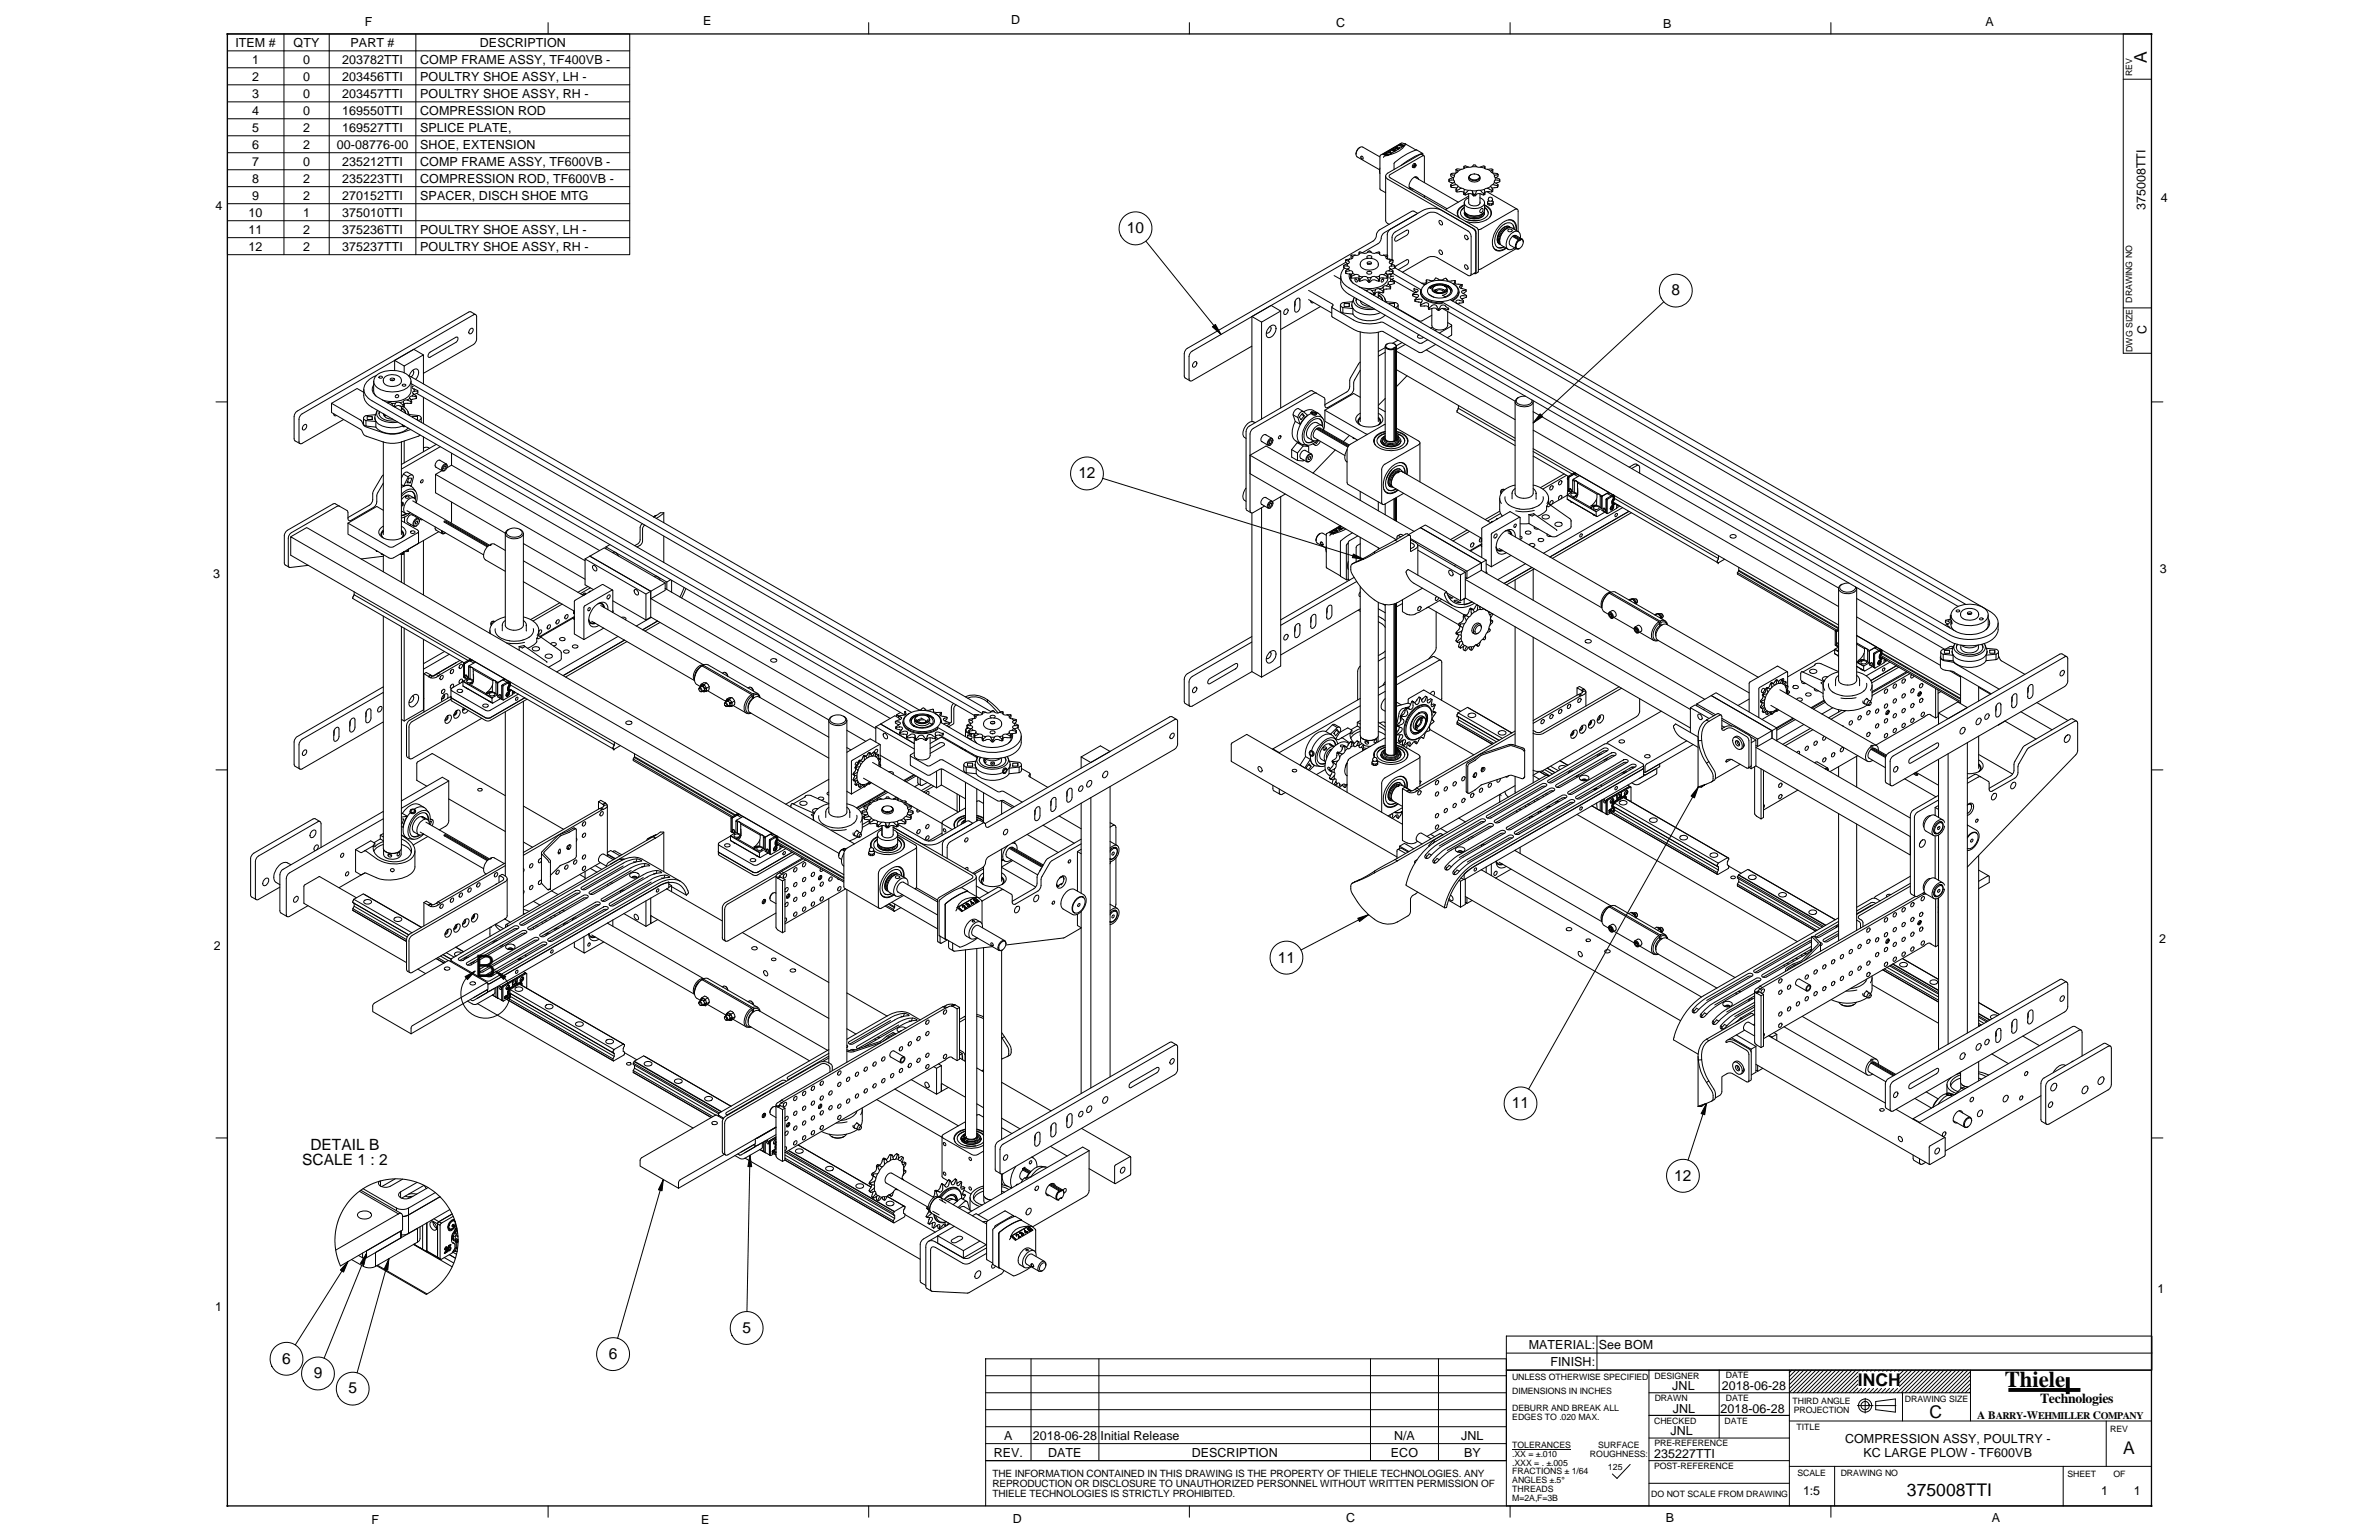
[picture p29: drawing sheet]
<svg xmlns="http://www.w3.org/2000/svg" width="432mm" height="279mm" viewBox="0 0 432 279" stroke-linecap="round" stroke-linejoin="round" font-family="sans-serif">
<defs><g id="words">
<text font-size="5.6" x="86.3" y="177.2">B</text>
<text font-size="4.1" x="363.9" y="251.7">Thiele</text>
<g font-size="3.2">
<text x="389.7" y="11.4" transform="rotate(-90 389.7 11.4)">A</text>
<text x="337.2" y="251.5">INCH</text>
<text x="350.2" y="257.3">C</text>
<text x="385.4" y="263.8">A</text>
<text x="346.1" y="271.5">375008TTI</text>
</g>
<g font-size="2.8">
<text x="204.5" y="42.3">10</text>
<text x="303.4" y="53.6">8</text>
<text x="195.7" y="86.8">12</text>
<text x="231.9" y="174.6">11</text>
<text x="274.4" y="201.1">11</text>
<text x="56.3" y="208.7">DETAIL B</text>
<text x="54.8" y="211.4">SCALE 1 : 2</text>
<text x="303.9" y="214.2">12</text>
<text x="134.7" y="241.8">5</text>
<text x="51.2" y="247.4">6</text>
<text x="56.9" y="250.1">9</text>
<text x="110.5" y="246.5">6</text>
<text x="63.2" y="252.8">5</text>
</g>
<text font-size="2.5" x="370.3" y="254.5">Technologies</text>
<g font-size="2.3">
<text x="66.2" y="4.6">F</text>
<text x="127.7" y="4.5">E</text>
<text x="183.5" y="4.4">D</text>
<text x="242.5" y="4.8">C</text>
<text x="301.9" y="5">B</text>
<text x="360.4" y="4.8">A</text>
<text x="42.7" y="8.6">ITEM #</text>
<text x="45.8" y="11.6">1</text>
<text x="53.3" y="8.6">QTY</text>
<text x="55" y="11.6">0</text>
<text x="62.1" y="11.6">203782TTI</text>
<text x="63.6" y="8.6">PART #</text>
<text x="76.3" y="11.6">COMP FRAME ASSY, TF400VB -</text>
<text x="87.1" y="8.6">DESCRIPTION</text>
<text x="45.8" y="14.7">2</text>
<text x="45.8" y="17.8">3</text>
<text x="55" y="14.7">0</text>
<text x="55" y="17.8">0</text>
<text x="62.1" y="14.7">203456TTI</text>
<text x="62.1" y="17.8">203457TTI</text>
<text x="76.3" y="14.7">POULTRY SHOE ASSY, LH -</text>
<text x="76.3" y="17.8">POULTRY SHOE ASSY, RH -</text>
<text x="45.8" y="20.9">4</text>
<text x="45.8" y="24">5</text>
<text x="55" y="20.9">0</text>
<text x="55" y="24">2</text>
<text x="62.1" y="20.9">169550TTI</text>
<text x="62.1" y="24">169527TTI</text>
<text x="76.3" y="24">SPLICE PLATE,</text>
<text x="76.3" y="20.9">COMPRESSION ROD</text>
<text x="45.8" y="27.1">6</text>
<text x="55" y="27.1">2</text>
<text x="61.2" y="27.1">00-08776-00</text>
<text x="76.3" y="27.1">SHOE, EXTENSION</text>
<text x="45.8" y="30.1">7</text>
<text x="45.8" y="33.2">8</text>
<text x="55" y="30.1">0</text>
<text x="55" y="33.2">2</text>
<text x="62.1" y="30.1">235212TTI</text>
<text x="62.1" y="33.2">235223TTI</text>
<text x="76.3" y="30.1">COMP FRAME ASSY, TF600VB -</text>
<text x="76.3" y="33.2">COMPRESSION ROD, TF600VB -</text>
<text x="39.1" y="38.1">4</text>
<text x="45.1" y="39.4">10</text>
<text x="45.8" y="36.3">9</text>
<text x="55" y="36.3">2</text>
<text x="55" y="39.4">1</text>
<text x="62.1" y="36.3">270152TTI</text>
<text x="62.1" y="39.4">375010TTI</text>
<text x="76.3" y="36.3">SPACER, DISCH SHOE MTG</text>
<text x="389.4" y="38.2" transform="rotate(-90 389.4 38.2)">375008TTI</text>
<text x="392.2" y="36.7">4</text>
<text x="45.1" y="42.5">11</text>
<text x="45.1" y="45.5">12</text>
<text x="55" y="42.5">2</text>
<text x="55" y="45.5">2</text>
<text x="62.1" y="42.5">375236TTI</text>
<text x="62.1" y="45.5">375237TTI</text>
<text x="76.3" y="42.5">POULTRY SHOE ASSY, LH -</text>
<text x="76.3" y="45.5">POULTRY SHOE ASSY, RH -</text>
<text x="389.6" y="60.6" transform="rotate(-90 389.6 60.6)">C</text>
<text x="38.7" y="104.9">3</text>
<text x="392" y="104">3</text>
<text x="38.8" y="172.3">2</text>
<text x="391.9" y="171.1">2</text>
<text x="39.1" y="237.8">1</text>
<text x="391.6" y="234.6">1</text>
<text x="277.5" y="244.8">MATERIAL: See BOM</text>
<text x="281.4" y="247.9">FINISH:</text>
<text x="303.5" y="252.2">JNL</text>
<text x="303.6" y="256.3">JNL</text>
<text x="312.3" y="256.3">2018-06-28</text>
<text x="312.5" y="252.2">2018-06-28</text>
<text x="182.3" y="261.3">A</text>
<text x="187.5" y="261.3">2018-06-28 Initial Release</text>
<text x="253" y="261.3">N/A</text>
<text x="265.2" y="261.3">JNL</text>
<text x="303.2" y="260.4">JNL</text>
<text x="334.9" y="261.7">COMPRESSION ASSY, POULTRY -</text>
<text x="180.4" y="264.3">REV.</text>
<text x="190.2" y="264.3">DATE</text>
<text x="216.3" y="264.3">DESCRIPTION</text>
<text x="252.5" y="264.3">ECO</text>
<text x="265.7" y="264.3">BY</text>
<text x="300.2" y="264.5">235227TTI</text>
<text x="338.2" y="264.4">KC LARGE PLOW - TF600VB</text>
<text x="327.3" y="271.2">1:5</text>
<text x="381.4" y="271.2">1</text>
<text x="387.3" y="271.2">1</text>
<text x="67.4" y="276.5">F</text>
<text x="127.3" y="276.5">E</text>
<text x="183.8" y="276.2">D</text>
<text x="244.3" y="276.1">C</text>
<text x="302.3" y="276.2">B</text>
<text x="361.5" y="276.1">A</text>
</g>
<text font-size="2.1" x="358.9" y="257.4">A B</text>
<g font-size="1.8">
<text x="362.2" y="257.4">ARRY-WEHMILLER COMPANY</text>
<text x="180.1" y="269.7">REPRODUCTION OR DISCLOSURE TO UNAUTHORIZED PERSONNEL WITHOUT WRITTEN PERMISSION OF</text>
<text x="180.1" y="267.9">THE INFORMATION CONTAINED IN THIS DRAWING IS THE PROPERTY OF THIELE TECHNOLOGIES. ANY</text>
<text x="180.1" y="271.6">THIELE TECHNOLOGIES IS STRICTLY PROHIBITED.</text>
</g>
<g font-size="1.6">
<text x="387" y="13.8" transform="rotate(-90 387 13.8)">REV</text>
<text x="387" y="54.9" transform="rotate(-90 387 54.9)">DRAWING NO</text>
<text x="387.1" y="63.8" transform="rotate(-90 387.1 63.8)">DWG SIZE</text>
<text x="274.4" y="250.4">UNLESS OTHERWISE SPECIFIED</text>
<text x="300.3" y="250.1">DESIGNER</text>
<text x="313.2" y="250.1">DATE</text>
<text x="274.5" y="256.1">DEBURR AND BREAK ALL</text>
<text x="274.5" y="252.9">DIMENSIONS IN INCHES</text>
<text x="274.5" y="257.7">EDGES TO .020 MAX.</text>
<text x="300.4" y="254.1">DRAWN</text>
<text x="313.2" y="254.1">DATE</text>
<text x="325.4" y="254.8">THIRD ANGLE</text>
<text x="325.6" y="256.4">PROJECTION</text>
<text x="345.8" y="254.3">DRAWING SIZE</text>
<text x="274.5" y="262.7">TOLERANCES</text>
<text x="290.1" y="262.7">SURFACE</text>
<text x="300.2" y="258.4">CHECKED</text>
<text x="300.3" y="262.3">PRE-REFERENCE</text>
<text x="313" y="258.3">DATE</text>
<text x="326.1" y="259.5">TITLE</text>
<text x="383" y="259.9">REV</text>
<text x="274.5" y="269.1">ANGLES ±.5°</text>
<text x="274.5" y="264.3">.XX = ±.010</text>
<text x="274.5" y="265.9">.XXX = . ±.005</text>
<text x="274.5" y="267.5">FRACTIONS ± 1/64</text>
<text x="288.6" y="264.3">ROUGHNESS:</text>
<text x="291.8" y="266.7">125</text>
<text x="300.2" y="266.5">POST-REFERENCE</text>
<text x="326.2" y="267.8">SCALE</text>
<text x="334.1" y="267.8">DRAWING NO</text>
<text x="375.3" y="268">SHEET</text>
<text x="383.6" y="268">OF</text>
<text x="274.5" y="272.3">M=2A,F=3B</text>
<text x="274.5" y="270.7">THREADS</text>
<text x="299.7" y="271.5">DO NOT SCALE FROM DRAWING</text>
</g>
</g></defs>
<g fill="none" stroke="#000" stroke-width=".18">
<path d="M41.2 6.2h.2M41.2 6.1l.2 .1M41.3 6.2h73v40h-73zM41.3 6.1v.1M41.3 12.3h73M41.3 15.4h73M41.3 18.5h73M41.3 9.2h73M41.3 6.1l-.1 .1M51.5 6.2v40M59.8 6.2v40M75.5 6.2v40"/>
<path d="M99.5 4.1v2.1M157.7 4.1v2.1M215.9 4.1v2.1M274.1 4.1v2.1M332.3 4.1v2.1M385.4 14.4h5.1M390.4 6.1l.2 .1M390.5 6.1v58h-5.1v-57.9h5.2M390.6 6.1l-.2 .1M41.3 21.5h73M41.3 24.6h73M41.3 27.7h73"/>
<path d="M41.3 30.8h73M41.3 33.9h73M41.3 37h73M246.8 26.7a1.36 1.36 0 0 0-.7 1.3M247.1 28.4h.2l.1 .5a.35 .35 0 0 1-.3-.5zM250.5 30.5v1M250.5 28.5l-3.1-1.8a1.18 1.18 0 0 0-1.1 1.8l4.1 2.3M251.4 28.1h.6M251.4 27.9v.2M251.4 27.9v.1M251.4 28v.1M251.4 28.1h.1"/>
<path d="M251.5 32v8l.2 .4 .4 .3M251.7 27.9l-.4 .1M251.7 27.9h-.3M251.7 27.9l-.3 .1v.1M251.7 28v.1M251.7 28l-.3 .1M251.8 28.2l-.6 .1-.1 .3M251.8 27.9v.1M251.8 28l.1 .1M251.8 28l-.4 .1M251.8 27.9l.2 .1-.3 .2 .2-.1M251.8 27.9l-.1 .1"/>
<path d="M251.9 28.2h-.1M251.9 28.1l-.1 .1M252 27.6h.1M252 27.6l.1 .1M252 27.6l.1 .1 .3-.2 .1 .3M252.1 27.7h-.1M252.1 27.6v.1M252.1 27.7l.4 .1M252.2 27.7h.2M252.2 27.7l.1-.1 .1 .1M252.4 27.5l-.3 .1M252.4 27.5l.1 .3"/>
<path d="M252.4 27.5h.1M252.5 27.8h.1M252.7 27.3h.1M252.7 27.2v.1M252.7 27.2h.1M252.9 27.3h-.2M252.9 27.3h.1M253 27.3v.1M253 27.1l-.3 .1M253 27.1l-.3 .2M253 27.2l-.3 .1M253 27.1l-.4 .2"/>
<path d="M253 27.2v.1M253.2 27.3h.1M253.2 27.3h-.2M253.3 26.9l.3-.2 .1 .3M253.3 27.2l-.1 .1M253.3 27.2l.1 .1M253.3 27.2l-.3 .2M253.3 27.2l-.1 .2-.3-.1M253.3 27.2h.1M253.5 26.8a.27 .27 0 0 0 .2 .3 .27 .27 0 0 0 .3-.2v-.1M253.5 26.8l-.2 .1M253.5 26.8v.1"/>
<path d="M253.6 26.7l-.4 .2M253.7 27h.1M253.9 26.9l-.2 .1M253.9 26.9v.1M253.9 26.8l.1 .1M254 26.8l-.1 .1M254 26.8l-.2 .2-.2-.1M254.1 26.4l.6 .1M254.1 26.4l.5 .1M254.1 26.4l.5 .2M254.1 26.4h.1M254.1 26.1l.1 .1"/>
<path d="M254.1 26.1l-3.1 1.9 .8 .2M254.1 26.1l.9 .3M254.2 26.2l.7 .2M254.2 26.2l-3.1 1.8M254.6 26.5h.1M254.7 26.5h.1M254.7 26.5h-.1M254.7 26.5l-.1 .1M254.9 26.4a4.8 4.8 0 0 1-3 1.8M254.9 26.4l-3 1.8M255 26.4h-.1M255 26.1v.3"/>
<path d="M255.1 26.1h-.1M255.1 26.1l1.9 1.1M255.1 26.1l-.8-.1-3.8 2.3v6l1 .7M255.8 33.9l6.8 4M256 34.1h-.2M256.3 30.3l.3 .1M256.7 29.9l.3-.1v.2v.2l-.3 .2-.2-.2zM256.7 29.7l.2 .1M256.7 30h.2v.1l-.2 .1zM256.8 32.1l7.9 4.6M256.8 32.1v.1M256.9 29.8l-.2-.2-.3 .4-.1 .2 .2 .2"/>
<path d="M257 32.1v.2M257.1 38.9l-5.8 3.3a1.8 1.8 0 0 0-.7 1.5l-.4 .5-2.9 1.6M257.3 38.7l-.7-.4-.4 .1-5.8 3.3-.5 .6-.2 .9-.5 .5-33.8 19.5-.4 .5-.1 .5v4l.2 .4 .9 .5M257.5 32.5l-.3-.4a1.29 1.29 0 0 0-1.4 1.4v.4l.1 .3 .6 .1M258.2 27.8l-1.1-.6a9.4 9.4 0 0 0-4.1 2.5v1.1M258.3 28.1l-.1-.3a11 11 0 0 0-3.9 2.2M258.4 28.2l-.6-.2-5.9 3.4a.59 .59 0 0 0-.4 .6 .59 .59 0 0 0 .4 .5l15.8 9.2 .2 .3v7.5l-.1 .2-.3-.1M258.5 33.1v-4.7l-.2-.2-6 3.5-.2 .2 .2 .4 15.8 9.1 .2 .4v7.4l-.1 .2-.4 .3M258.5 35.5v.3M263 32.6v.4M263 32.9v.1M263 33l.7 .2"/>
<path d="M263.3 33.5l.1 .2M263.3 33.5l.1 .5M263.3 31.6l.6 .2M263.3 31.6v.3l.4 .3M263.4 34l1 .1M263.4 33.7v.3M263.8 32.2l-.8 .4 .2 .1h.6M263.9 33l-.6 .5M264.3 34.4v.3l.1 .1M264.3 34.4l.1 .1M264.3 30.8l.3 .3M264.3 30.8l.1 .5"/>
<path d="M264.3 33.5l-.9 .2M264.3 31.4l.6-.5 1-.4 1.4-.3a5.5 5.5 0 0 1 3.7 1.3 1.3 1.3 0 0 1 .2 1.4l.1 .1-.2 .3-.4 .3a3.5 3.5 0 0 1-2.1 .9l-.7 .1a4.8 4.8 0 0 1-3.3-.9l-.1-.1a1.41 1.41 0 0 1-.5-1.8zM264.3 31.4l-.9 .1-.1 .1M264.4 34.8h.9l.4 .1M264.4 34.5v.3M264.6 38.5v.5l.2 .4M264.6 33.8l-.3 .6M265.2 34.1l-.8 .4M265.3 30.7l-.8-.1-.2 .2M265.7 34.8v.5M265.7 30.2v.4M265.7 35l.3 .1"/>
<path d="M265.7 35.3l.3 .1M265.7 35v.3M265.7 34.4v.6M265.8 37.2a1.41 1.41 0 0 0-.9 2.3M265.8 37.6a1.05 1.05 0 0 0-.7 1 1.05 1.05 0 0 0 .6 1 3.7 3.7 0 0 0 4.2-.4l.2-.4a1.31 1.31 0 0 0-.6-1.2M265.8 37.3a1.82 1.82 0 0 0-1.2 1.4M265.8 37.7l-.5 .5M265.8 38.6v.2M265.8 38.7l.2 .3M265.8 38.7h.1M265.8 38.4l.2 .4h.1M266 35.1v.3"/>
<path d="M266 38.8v.2M266 38.7h.1M266.3 38.9v.1l.2-.1M266.5 39.9l1 .1 1-.1M266.6 34.5l-.6 .6M266.6 35.6l-4.2 2.5M266.6 32.2v.2a1.16 1.16 0 0 0 2 0v-.2M266.6 35.1v1.7M266.6 30.3l-.8-.2v.4M266.8 31.8l.4-.2h.6l.6 .2 .1 .2a1.03 1.03 0 0 1-.9 .6 1.03 1.03 0 0 1-.9-.5zM267.2 34.6l.3 .6M267.3 35.3l.2 .2"/>
<path d="M267.3 34.9v.4M267.3 35.3l-.5-.2-.8 .3M267.5 35.2h.2v.3h-.2M267.5 35.2v.3M268 34.6l-.3 .6M268.1 30.2l-.2-.1a.41 .41 0 0 0-.4-.2 .41 .41 0 0 0-.3 .3M268.3 31.7l.2 .2a.63 .63 0 0 1-.1 .7 .63 .63 0 0 1-.7 .2h-.2a.91 .91 0 0 1-.9-.6l.4-.5M268.6 35.9a.88 .88 0 0 1 .8 .8 .88 .88 0 0 1-.7 .9 2.66 2.66 0 0 1-2.7-.3 .89 .89 0 0 1 .6-1.4M268.6 36.7v.2a1.21 1.21 0 0 1-2-.2M268.6 35.2v1.7M268.6 34.5l.6 .6M268.6 35.2a.73 .73 0 0 0-.9 .3"/>
<path d="M268.6 35.2l.6 .2M268.6 30.3l.7-.2a.22 .22 0 0 1 .2 .1 .22 .22 0 0 1 0 .3M268.8 37.9l.2-.1a.39 .39 0 0 1 .1 .5 .39 .39 0 0 1-.5 .2v-.2zM269 38.8a2.84 2.84 0 0 1-2.3 .3l-.3 .1-.4-.3 .2-.1M269.2 38.6a1.85 1.85 0 0 1-2.2 .7l-.6 .1-.4-.3v-.2M269.2 35.1v.3M269.4 38.4v.1a1.41 1.41 0 0 1-1.7 1.2 1.56 1.56 0 0 1-1.9-1.2v.2M269.4 38.7a1.06 1.06 0 0 1-.8 .9 2.87 2.87 0 0 1-2.6-.5l-.2-.3M269.4 38.6v.3M269.5 34.4v.6M269.5 36.8v1.3a1.51 1.51 0 0 1-1.8 1.1 1.72 1.72 0 0 1-1.9-1.1v-1.3M269.5 37.2a1.42 1.42 0 0 1 1.2 1.2 1.42 1.42 0 0 1-.9 1.5 4.9 4.9 0 0 1-3.8 .3"/>
<path d="M269.5 37.3l.3 .2a1.49 1.49 0 0 1 .8 1.2M269.5 37.7l.5 .5M269.5 35l-.3 .1M269.5 35v.3l-.3 .1M269.5 34.9v.4M269.5 30.3v.3M269.9 34.8l5.5 3.2M270 34.2l.8 .3M270 38.2l.1 .5M270 30.7l.5-.1 .5 .2M270 36.8l.3 .2M270.2 36.4l-.2 .2v.5l.3 .1h.4l.3-.1v-.3l-.3 .2"/>
<path d="M270.3 36.4v.1M270.3 37h.4v.2M270.3 37v.2M270.6 33.8l.4 .6M270.6 38.6l-.2 .8M270.8 34.8h-.8l-.5 .1M270.8 34.5v.3M270.8 36.5h.1M270.8 36.4l.2 .2v.2M270.9 33.5l.9 .2M270.9 31.4l.9 .1 .1 .1M271 34.4v.3l-.2 .1"/>
<path d="M271 34.4l-.2 .1M271 30.8l-.4 .3M271 30.8l-.2 .5M271.3 33l.6 .5M271.4 32.2l.8 .3v.2h-.8M271.8 34l-1 .1M271.8 33.7v.3M271.9 33.5l-.1 .5M271.9 33.5l-.1 .2M271.9 31.6l-.6 .2M271.9 31.6a.5 .5 0 0 1-.4 .6M272.2 32.6v.4l-.7 .2"/>
<path d="M273.8 39.9h.4l.5 .2M41.3 40h73M41.3 43.1h73M85.3 59.7a.3 .3 0 0 1 .4-.1 .3 .3 0 0 1 .2 .4 .58 .58 0 0 1-.7 .5l-.1-.3zM86.3 57.1l-.8-.5h-.4l-31.3 18.1-.3 .4-.1 .5v4l.2 .4 .8 .5M208 43.8l13.6 16.9M227.2 57.4v19.1M227.2 57.4l1.8 1M229 58.4l3.5-2v17.6M229 58.4v17.6M230.3 59.4a.66 .66 0 0 1 .7-.4 .66 .66 0 0 1 .6 .4 1.52 1.52 0 0 1-1.5 1.8 1.23 1.23 0 0 1 .2-1.8zM230.5 59.2l.1 .1a.72 .72 0 0 1 0 .8 .72 .72 0 0 1-.8 .3"/>
<path d="M232.5 56.4l-1.8-1-3.5 2M233.2 56.2a.33 .33 0 0 1 .5-.1 .33 .33 0 0 1 0 .5 .38 .38 0 0 1-.2 .4 .38 .38 0 0 1-.5-.2zM235.1 54.6l-.1 1M235.4 54.2l.3-.1 .2 .2v1.5a.69 .69 0 0 1-.8 .7l-.1-1.7zM237.5 52.7l4.4 2.5 .1 .1-.1 .2M237.5 54.4l4.2 2.4M237.9 54.6l.1 .3h.4M239.7 55.6l-7.2 4.2M241.7 55.7l.1 1.8 3.9 2.3a7.1 7.1 0 0 0 5.1 .3l6.8 3.8h.5l2.5-1.4M241.9 55.5h.1M241.9 55.5l-.2 .2 .2 .2 3.8 2.2a7 7 0 0 0 5.1 .3l6.8 3.9h.4l1.1-.7M242.1 50l1.3 .7"/>
<path d="M243.3 55.4v1l.1 .2 .3 .2M243.4 50.1a2.79 2.79 0 0 0 1.5 3.3l108.9 62.9a7.9 7.9 0 0 0 8.1-.5 2.89 2.89 0 0 0 .8-2.8M243.7 55.8v1l1.9 .2M243.7 55.8l1.9 .2M243.9 48.2v.4l.7 .3M244 55.1h.9v.5h-.9zM244 48.6a2.05 2.05 0 0 0 .5 3.4l109.3 63.1a7.8 7.8 0 0 0 8.1-.5 2.06 2.06 0 0 0-.4-3.5l-98.2-56.7M244.2 49.2l.1 .1M244.2 49.2l.1 .4M244.2 47.2l.5 .1M244.2 47.2v.3l.4 .4M244.3 47.6l-28 16.2-.3 .3-.2 .6v4a.36 .36 0 0 0 .2 .4 .36 .36 0 0 0 .4-.1l10.8-6.2"/>
<path d="M244.3 49.6l.6 .1M244.3 49.3v.3M244.5 47.9l-.6 .3h.6M244.5 48.2a.28 .28 0 0 1 .4 .2 .28 .28 0 0 1-.2 .4M244.5 47.9v.3M244.7 48.8l-.5 .4M244.7 48.8l.3 .3M244.7 47.3l.2 .3-.4 .3M244.9 55.1v.5M244.9 49.7h.1M244.9 49.7a1.6 1.6 0 0 0 1.1 1.9l108.9 62.9a5.4 5.4 0 0 0 5.6-.3 1.37 1.37 0 0 0 .4-2M245 49.1l-.7 .2"/>
<path d="M245 49.7l.3 .1M245 49.1a.38 .38 0 0 1 .5 .5M245 47l-.8 .2M245 47l-.3 .3M245.2 49.7v1l.4 .7M245.2 50l.1 .1M245.2 50v.4h.1M245.2 46.3l.1 .6M245.2 46.3l.3 .2M245.3 50.4h1l.4 .2M245.3 55.3l.3 .7M245.5 49.6l-.3 .4"/>
<path d="M245.5 46.5v.1M245.5 49.6l.4 .2M245.5 46.6a.35 .35 0 0 1-.1 .4 .35 .35 0 0 1-.4 0M245.5 54.7l-1.8 .2a.45 .45 0 0 0-.3 .6l.3 .3M245.6 57a4.3 4.3 0 0 0 5.8 .2M245.6 56v1M245.7 54.1a1.69 1.69 0 0 0 1.2 2.8 5 5 0 0 0 3.7-.2M245.8 54l-.1 .1a1.16 1.16 0 0 0 .7 1.5 4.5 4.5 0 0 0 3.1 .5M245.9 49.8l-.6 .3v.3M245.9 49.8h.2a.48 .48 0 0 1 .6 .3M246 50.6a.33 .33 0 0 1 .3 .2 .33 .33 0 0 1-.1 .4l-.2-.3zM246 46.3l-.5 .3"/>
<path d="M246 46.3h-.8M246.2 54.2a1.06 1.06 0 0 0 .6 1.3 3.8 3.8 0 0 0 2.3 .4M246.2 54.2l-.1 .4M246.7 50.4v.6h.1M246.7 45.9v.3M246.7 50.1v.4l.1 .2M246.7 50.1l.6 .1M246.7 46l-.2 .3h-.5M246.8 50.7v.3M246.8 51a1.43 1.43 0 0 1 1.4 0l.2 .2M247 54.6a1.33 1.33 0 0 0 1.6 1M247.1 47.4a2.22 2.22 0 0 1 2.9 0l.2 .7a1.69 1.69 0 0 1-2.2 .9 1.01 1.01 0 0 1-1-.6 1.01 1.01 0 0 1 .1-1z"/>
<path d="M247.3 45.8h.1M247.3 45.8l-.5-.1-.1 .3M247.3 50.2l-.5 .5M247.3 50.2h.6l.3 .2M247.3 45.8l-.6 .2M247.7 52.6l.4 .1M248.1 49.4l.4-.2 .5 .2-.2 .3h-.3l-.4-.1zM248.1 52.7l-.1 .1M248.1 52.7l.7-.1 .5 .6M248.1 52.7h.1M248.2 50.4l.2 .5M248.2 50.4h.7"/>
<path d="M248.2 45.8a.72 .72 0 0 1-.9 0M248.2 45.8h.7M248.2 47.6h.6l.1 .2-.7 .1-.1-.1zM248.2 47.9h.6M248.4 51.2h.2M248.4 50.9v.3M248.4 50.9h.2M248.6 50.9v.3M248.6 53.2l.3 .1M248.8 46.9l.2-.2a.43 .43 0 0 0-.3-.4 .43 .43 0 0 0-.5 .2l-.1 .1 .2 .3M248.9 50.4l-.3 .5M248.9 45.8l-.4-.3-.3 .3"/>
<path d="M248.9 45.8l.5 .2 .4-.1M248.9 53.3h.1M248.9 53.3l.4 .2M249.3 53.2v.3M249.5 53.1l-.2 .1M249.5 53.5h-.2M249.5 53.1v.4M249.6 53.2l-.1 .3M249.6 53.2h.1M249.6 52.6l-.1 .5M249.6 52.6l-.6 .1M249.6 52.6h.1"/>
<path d="M249.7 50.3l.5 .4M249.7 50.3a.67 .67 0 0 0-.8 .1M249.8 45.9l.6-.2v.3M249.8 45.9l.6 .1M250.1 53.9v.1M250.2 47.9h.1M250.2 53.1l.2 .1a1.38 1.38 0 0 1 1 1.6M250.2 53.5l.5 .4 .3 .6-.4-.6-.4-.3M250.2 53l-.1 1M250.2 51a1.36 1.36 0 0 0-1.4 0l-.2 .2M250.2 50.7v.3M250.4 50.1v.6"/>
<path d="M250.4 50.7h-.2M250.4 50.1l-.7 .2M250.4 50.7v.3M250.4 51h-.2M250.4 46h.1M250.4 46a.48 .48 0 0 0 .7 .3M250.4 50.4v.6M250.4 53l.6 .1M250.4 52.4l.6 .4M250.4 53h.1M250.4 53h-.5l-.3 .2M250.4 52.4h.1"/>
<path d="M250.4 52.4h-.5l-.3 .2M250.4 45.9v.3M250.9 50.7l.1-.1a.29 .29 0 0 1 .1 .4 .29 .29 0 0 1-.4 .1zM251 52.2l.2 .5M251 52.8v.3M251 52.2l-.6 .2M251 52.2h.1M251.1 49.8l.6 .3M251.1 49.8a.53 .53 0 0 0-.7 .3M251.1 46.3l.8 .1M251.1 46.3l.5 .3M251.2 52.7l-.2 .1"/>
<path d="M251.2 52.7v.4h-.2M251.3 54.1l.4 .8M251.6 49.6l.3 .5M251.6 49.6l-.5 .2M251.6 54.7l1.9 .3 .3 .4-.1 .2-.4 .2M251.6 52.5l-.5 .1M251.6 51.9l.7 .2v.3M251.6 52.5h.1M251.6 51.9l-.1-.1a.37 .37 0 0 0-.5 .4M251.6 46.6v.3l.5 .1M251.6 46.5v.1M251.7 50.5l-.9-.1-.4 .2"/>
<path d="M251.7 50.1v.4M251.8 46.8v.2M251.9 50.1h-.2M251.9 50.1v.3l-.2 .1M251.9 46.4l-.2 .5M251.9 46.4l-.3 .1M251.9 49.7a2.05 2.05 0 0 1-1.9 2.5 5.6 5.6 0 0 1-3.3-.1M252 51.5l.4 .5M252 51.5l-.4 .4M252 51.5h.1M252.1 49.1l.7 .2M252.1 47l.7 .2"/>
<path d="M252.1 49.1a.35 .35 0 0 0-.4 .1 .35 .35 0 0 0-.1 .4M252.1 47l.2 .3M252.1 49.7l-.4 .1M252.2 49.7l.1 .1M252.2 55.2v-.1h.9v.5h-.2M252.3 52.4l-.7 .1M252.3 51.7h-.1M252.3 51.1l-.4 .2 .1 .2M252.3 51.1h.7v.4M252.3 51.7h.1M252.3 49.8l.3 .1M252.3 49.8l.2 .4"/>
<path d="M252.3 49.8h.1M252.3 48.8l.5 .4M252.3 48.8l-.2 .3M252.3 47.3l-.1 .3v.1l.3 .2M252.4 52l-.1 .1M252.4 52l-.1 .4M252.5 50.7l.6 .3M252.5 50.7l-.2 .4M252.5 50.7h.1M252.5 48.3h.7M252.5 48.3l-.4 .2 .2 .3M252.5 47.9l.7 .3v.4"/>
<path d="M252.5 47.9v.4M252.6 50.7l4.2 2.4M252.7 47.1v-4.2l.2-.5 .3-.3 5.9-3.4 .5-.2h.7l.6 .2 5.5 3.2 .4 .3 .2 .7v6.7a.35 .35 0 0 1-.2 .4 .35 .35 0 0 1-.4 0l-5.5-3.3-.9-.2-.9 .2-4.5 2.7M252.7 47.7v.2M252.8 49.6l5.2 3M252.8 49.6l-.7 .1M252.8 49.3v.3M252.8 49.2v.1M252.8 49.2v.4M252.8 47.2l-.5 .1M252.8 47.2v.4l-.3 .3M253 50.1l-.5 .1-.2 .1 .2 .4"/>
<path d="M253 50.5l-.4 .2M253 51.5l-.7 .2M253.1 51l-.1 .1M253.1 51l-.1 .5M253.1 55.1v.5M253.2 48.6l5.4 3.1 .4-.3M253.2 48.6l-.7 .3M253.2 48.6l.3-.4 1.8-1a.34 .34 0 0 1 .4 .1 .34 .34 0 0 1-.1 .5l-1.8 1.1M253.2 55.8h.1M253.3 43l2-1.2a.34 .34 0 0 1 .4 .1 .34 .34 0 0 1-.1 .5l-.3 .3-1.8 1a.33 .33 0 0 1-.4-.1 .33 .33 0 0 1 .1-.5zM253.3 55.8v.1M253.8 56l4 2.3 .3-.1 1.8-1"/>
<path d="M253.8 55.4v.7M256.4 53.4v.3l.6 .2M256.6 52.4v.2l.5 .4M256.7 52.3l-.1 .1 .8 .2v.2l-1 .6h.6M256.8 54.4l.1 .3M256.9 54.7l.6 .1M256.9 54.4v.3M257 53.9l.2 .1M257 53.9h.1M257 53.4l.3 .1 .2 .1-.2 .4M257.3 54h.1M257.3 54l-.4 .4"/>
<path d="M257.5 54.3l-.6 .1M257.5 54.8h.1M257.5 54.8l.5 .1M257.5 54.3a.36 .36 0 0 1 .6 0 .36 .36 0 0 1-.1 .6l-.1 .4M257.8 55.2l.1 .3M257.8 52.9a1.99 1.99 0 0 0 1.8 1.9l1.4 .3h.8M257.9 52.6a2.04 2.04 0 0 0 1.9 2.1l1.2 .2h.8M257.9 55.3l.6-.3a.47 .47 0 0 1 .5 0 .47 .47 0 0 1 .3 .5l.1 .4M257.9 55.5h.6M257.9 55.3v.2M258.2 51.4h-.2M258.4 51.8a4.7 4.7 0 0 1 6 .2 1.61 1.61 0 0 1-1.3 2.4 4.7 4.7 0 0 1-4.7-.7 1.25 1.25 0 0 1 0-1.9z"/>
<path d="M258.5 55.5h.1M258.5 55.5h.5l.2 .2M258.9 50.9v.3M259.2 55.6v.3M259.3 55.9v.2M259.3 56.1h.1M259.3 55.8v.3M259.4 53.4l.9 .5M259.4 52.2a3.1 3.1 0 0 1 4 .1 1.08 1.08 0 0 1-.7 1.5 2.86 2.86 0 0 1-3.5-.7v-.6zM259.4 55.9v.2M259.4 55.9a1.08 1.08 0 0 1 1.4-.4l.4 .6M259.5 50.9l-.6-.1a.38 .38 0 0 1 0 .4 .38 .38 0 0 1-.4 .2h-.3"/>
<path d="M259.5 50.9h.1M259.6 52.3a2.74 2.74 0 0 1 3.6 .2 1.12 1.12 0 0 1-.9 1.3M259.9 56a1.05 1.05 0 0 1 1.1 .3M259.9 56l-.5 .1M259.9 56h.1M259.9 56v3a1.66 1.66 0 0 0 2.6 .5l.3-.5v-2.5M260 52.8v-.3l-.6-.3a2.89 2.89 0 0 1 4.1 .4v.2M260 59.4l-.3 .1M260.1 52.1a1.75 1.75 0 0 1 2.5 .2 .85 .85 0 0 1-1 .9 1.24 1.24 0 0 1-1.6-.8zM260.3 52.7l.6 .4M260.7 52.5l-.3 .2M260.7 52.9a.64 .64 0 0 1 .6-.4 .64 .64 0 0 1 .6 .5"/>
<path d="M260.8 59.8l-.3 .2M260.8 51.8l-.9 .2-.3 .3M261 56.1v.2M261 56.3h.2M261.2 56.1v.2M261.2 45.4a.46 .46 0 0 1 .5 .2 .46 .46 0 0 1 0 .6 .6 .6 0 0 1-.5-.8zM261.2 40h.1a.51 .51 0 0 1 .4 .3 .51 .51 0 0 1 0 .5 .61 .61 0 0 1-.5-.8zM261.4 56.1l-.2 .2M261.4 56.1h.1M261.7 54.8l95.1 54.8M261.8 55.9l93.6 54.1M261.8 53.6l.6 .3"/>
<path d="M261.8 51.8a1.55 1.55 0 0 1 1.5 1.1M262 52.5l.2 .3M262 52.5h-.2a1.25 1.25 0 0 0-1.4 .3M262 52.5l.3 .3M262.3 51.9l.4 .6a1.11 1.11 0 0 1-1.4 .8 1 1 0 0 1-1.3-.9l.4-.5M262.4 52.6a1.25 1.25 0 0 1-2.1 0M262.4 52.5v.1M262.4 55.5a.59 .59 0 0 0-1 .1l-.2 .5M262.4 55.5h.1M262.4 56h-.6l-.4 .1M262.4 55.5l.5 .4M262.4 56h.1"/>
<path d="M262.4 56l.4 .2M262.6 50.7h.1M262.6 50.7l-.2-.2-.4 .2a.85 .85 0 0 1-1-.1l-.3-.2a1.18 1.18 0 0 1-1.2 .5M262.6 50.7v.1M262.6 50.7a.75 .75 0 0 0 .9 .3l.6-.1M262.7 52.5a.9 .9 0 0 1-.8 1.1M262.8 58.5l.6 .4v.3l-2.2 1.2M262.8 55.9v.3M262.9 55.9v.3h-.1M262.9 55.9h.1M262.9 56.2h.1M263.5 59v1.8l-.8 .5"/>
<path d="M263.7 51.4a1.53 1.53 0 0 1 1.1 1.5 1.53 1.53 0 0 1-1.1 1.5l-.2 .1M264 51.2l.1-.3v.5M264 51.2a.49 .49 0 0 0 .7 .4M264 51.2h.1M264.7 51.6l.7 .1M264.8 52.9a1.82 1.82 0 0 1-1.2 1.7M264.9 54.5a.39 .39 0 0 0-.5 0 .39 .39 0 0 0 0 .5M264.9 54.5h.1M264.9 54.5l.7 .2M264.9 55l-.4 .1M264.9 55h.1M265 51.9h-.1a.42 .42 0 0 0 .6 .5l.6 .2"/>
<path d="M265 51.9h.1M265.2 54.2l.4 .4M265.4 51.7v.2l-.3 .4M265.4 51.7l-.4 .2M265.5 53.6l-.4 .1-.1 .2 .3 .3M265.5 53.6h.1M265.5 53.6l.7 .1M265.5 54.1h.1M265.5 54.1l-.2 .1M265.6 52.7l-.3 .2 .1 .2 .8 .5M265.6 52.7h.1M265.6 54.9l-.7 .1"/>
<path d="M265.6 54.7v.2M265.6 54.6v.1M265.6 54.6v.3M265.9 48.1a.43 .43 0 0 1 .5 .2 .43 .43 0 0 1-.2 .6l-.3-.4zM265.9 42.7a.43 .43 0 0 1 .5 .2 .43 .43 0 0 1-.2 .6l-.3-.3zM266.1 52.6v.3l-.5 .3M266.1 52.6l-.5 .1M266.2 53.9l-.7 .2M266.2 53.7v.2M266.2 53.6v.1M266.2 53.6v.3M267.9 49.1l-.1 .3-1 .6"/>
<path d="M267.9 42.4l-.1-.4-.5-.6-5.6-3.2a3.9 3.9 0 0 0-3.5 0l-5.8 3.4-.4 .3-.2 .5v3.9M268.3 41.7l.4-.1 6.4-3.7h.2l.2 .3v3.8l-1.1-.6a1.53 1.53 0 0 0-1.8 1 1.73 1.73 0 0 0 0 2.2l1.1 .6M271 44.7l.6 .7M271.8 43.5l.2 .1M271.9 43.5l-.1 .3 .3 .3M272 43.6l.1 .5h.1M272.1 44.2l.1 .1M272.2 43.6l-.1 .1 .1 .1M272.2 43.5l-.2 .1M272.2 43.8h.1M272.2 43.4l-.2 .1M272.3 43.2l-.2 .1h.1"/>
<path d="M272.9 44.8l-.6 .2-.5-.1M273.3 45l-.1 .1a1.59 1.59 0 0 1-1.7 .2M273.5 41.4a2.8 2.8 0 0 0-1.2 1.4l-.2 .2-.1 .5M273.8 41.6a.4 .4 0 0 1 .4 0 .4 .4 0 0 1 .2 .3l-.3 .2-.3-.1-.1-.2zM273.8 41.3a1.89 1.89 0 0 0-1.6 1.3l-.3 .2-.1 .4v.2l.2 .1M274 41.1h-.1a1.94 1.94 0 0 0-2 1.5 1.34 1.34 0 0 0 .2 1.7M274.1 44.5l1.2 .6M274.2 41.3a1.32 1.32 0 0 0-2 .8 2.13 2.13 0 0 0-.3 1.9l.5 .4M274.5 40a1.69 1.69 0 0 1 .6 1.8M274.5 42.9l1.1 .6M274.6 42.8l1.4 .8M274.6 40.9l.2 .7"/>
<path d="M274.8 42.7l1.1 .6M274.8 41.6a1.13 1.13 0 0 0-.7-1.2 1.13 1.13 0 0 0-1.3 .4 3.3 3.3 0 0 0-1.3 3.9 1.09 1.09 0 0 0 1.5 .1M275.1 45.1l-6.4 3.7-.4 .1M275.1 42.7l1.2 .7M275.2 42.8a1.12 1.12 0 0 0-1.1 .5 1.12 1.12 0 0 0 .1 1.2M275.3 41.8a1.42 1.42 0 0 0-.5-1.6 1.42 1.42 0 0 0-1.7 0 4.7 4.7 0 0 0-2.2 4.4 1.3 1.3 0 0 0 2.2 .7l.3-.3M275.9 43.3a.46 .46 0 0 1 .6 .6M275.9 43.3v.2a.5 .5 0 0 1 .6 .2 .5 .5 0 0 1-.1 .6l-.3 .5a.55 .55 0 0 1-.9 .1 1.44 1.44 0 0 1 .5-1.3l-.1-.1-.1 .2a1.15 1.15 0 0 0-.2 1.5l.5-.1M275.9 43.2a.88 .88 0 0 0-.3-1.1 .88 .88 0 0 0-1.1 .1 2.46 2.46 0 0 0-.9 2.9l.2 .2h.5l.6-.3M276 43.5l-.3 .1M302 54.8l-23.7 21.9M385.4 55.9h5.1"/>
<path d="M39.2 72.9h2.1M55.1 77.2l.3-.2a.51 .51 0 0 1 .2 .7 .51 .51 0 0 1-.7 .2zM60.2 73.2v1.6l5.3 3.1 .7 1.1 4.2 1.4h1.1l1.4-.2M60.2 73.2l5.4 3.1 .6 1 3.3 1.2 1.4 .3 1.1-.1 2.5-.8M60.6 75.1l.1 .3h.4M66 75.9v1l.4 .4M66 70.6a2.83 2.83 0 0 0 1.5 3.3l96.7 55.8M66 71.2l-1.2-.7-4.6 2.7M66.4 76.3v1l1.8 .2M66.4 76.3l1.8 .2M66.6 75.6h1v.5h-.9zM67.6 75.6v.5"/>
<path d="M67.8 69.2v1.7l.1 .5 .3 .4M67.8 69.9a1.5 1.5 0 0 0 .8 2.2l98.4 56.8M68 75.8l.2 .7M68.2 75.2l-1.9 .3-.3 .4 .4 .4M68.2 77.5a4.4 4.4 0 0 0 5.9 .2M68.2 76.5v1M68.3 68.2a4.9 4.9 0 0 1 5.9 0l.2 .3a1.31 1.31 0 0 1-.4 1.8 5.1 5.1 0 0 1-5.5 .1 1.38 1.38 0 0 1-.2-2.2zM68.3 68.1a3.1 3.1 0 0 0-2.3 2.6 2.7 2.7 0 0 0 1.5 2l97.9 56.5M68.4 74.6a1.66 1.66 0 0 0 1 2.7 5 5 0 0 0 3.7 0M68.5 74.4a1.37 1.37 0 0 0 1.1 2 4.6 4.6 0 0 0 2.6 .2M68.8 68.3a.31 .31 0 0 1 .4-.1 .31 .31 0 0 1 .2 .3l-.5 .1zM68.9 74.7a1.02 1.02 0 0 0 .5 1.3 3.8 3.8 0 0 0 2.4 .4"/>
<path d="M68.9 74.7l-.1 .4M69.6 75.1a1.41 1.41 0 0 0 1.7 1M69.7 75.1l.1 .4 .2-.2M70.3 73.1h.6l.5 .6M70.9 68.7a.44 .44 0 0 1 .7 .2 .39 .39 0 0 1-.4 .2 .39 .39 0 0 1-.3-.4zM70.9 69h.6M71 69h.4M71.4 73.7h.2M71.6 73.7v.1M71.6 65.4v1.8M71.6 65.4l1.8 1M71.8 73.8l.5-.2 .8 .2"/>
<path d="M71.8 73.2h-.7M71.8 73.2h.1M71.8 73.8l-.1 .1M71.8 73.8h.1M71.8 73.2l-.2 .5M72.6 73l.5 .5v.3M72.6 73h-.5l-.3 .2M72.8 74.4v.1M72.9 73.7l-.1 .8M72.9 74l.6 .5 .1 .5M72.9 74.1l.4 .4 .3 .5M72.9 69a1.34 1.34 0 0 0-1.6-1 1.49 1.49 0 0 0-1.7 1v.2a1.14 1.14 0 0 0 1.3 .9 1.69 1.69 0 0 0 2-.9v-.2"/>
<path d="M73 77.1l.1 .2M73 69.8a.31 .31 0 0 1 .4-.1 .31 .31 0 0 1 .2 .3l-.3 .1-.2-.1zM73.1 77.3l.1 .1M73.1 77.1l.1 .3h.3M73.2 73.8a1.36 1.36 0 0 1 .9 1.4M73.2 77.4h.1M73.2 77.2l.2 .1M73.2 72.9l.1 .5M73.2 72.9l-.6 .1M73.2 72.9h.1M73.3 73.4l-.2 .1M73.3 73.4v.3l-.2 .1"/>
<path d="M73.4 66.4l3.5-2v5.2M73.4 66.4v1.2M73.4 73.3v.6M73.9 73.2l-.6 .1M73.9 73.2h.7M73.9 72.6l.7 .3v.3M73.9 73.2h.1M73.9 72.6h-.1a.43 .43 0 0 0-.6 .3M74 74.6l.3 .8M74.1 68.1l105.8 61M74.3 75.2l1.9 .3 .3 .3-.5 .5M74.3 68.2a1.36 1.36 0 0 1 1.4-1.2 1.36 1.36 0 0 1-.3 1.8"/>
<path d="M74.4 72.3l.3 .5M74.4 72.3l-.5 .3M74.4 72.3h.1M74.6 69.2v1.7a2.22 2.22 0 0 1-2.2 1.8 5.7 5.7 0 0 1-3-.1M74.6 69.6l103.7 59.9M74.7 72.8l-.1 .1M74.7 72.8v.3l-.1 .1M74.8 72.5h-.3M74.8 71.8l.7 .2v.3M74.8 72.5h.1M74.8 71.8l-.4 .2v.3M74.9 75.7v-.1h.9v.5h-.3"/>
<path d="M74.9 70l.1 .1M74.9 67.2a.74 .74 0 0 1-.3 1.2M75 70.1l-.2 .2 .3 .3M75.1 71.5l.5 .4M75.1 71.5l-.3 .3M75.1 71.5h.1M75.1 70.6l.7 .4M75.1 70.6l.1 .4M75.1 70.6h.1M75.2 71l-.3 .1 .2 .4M75.2 71h.6v.3l-.6 .3M75.2 71h.1"/>
<path d="M75.5 72.3l-.7 .2M75.6 71.9l-.1 .1M75.6 71.9l-.1 .4M75.6 71.4l101.2 58.4M75.8 75.6v.5M76 76.3h-.1M76 76.3v.1M76.3 79l-3.4 1.2M76.5 75.8v.8M76.9 67.7l9-5.2 .4-.3 .2-.6v-4.3l-.1-.2h-.4l-31.3 18-.4 .8v4.3l.1 .2 .3 .1 7.7-4.4M76.9 72.1v4.8M76.9 79.3v2.7"/>
<path d="M76.9 64.4l-1.8-1-3.5 2M78 64l4.7-2.8a.33 .33 0 0 1 .5 .1 .33 .33 0 0 1-.2 .5l-.3 .3-4.7 2.8-.3-.2v-.2zM216.8 65.7l.3-.1a.59 .59 0 0 1 0 .7 .59 .59 0 0 1-.6 .2 .66 .66 0 0 1 .3-.8zM227.8 76.7a.96 .96 0 0 0-1.2 .1 2.5 2.5 0 0 0-1 2.2l.6 .5M229.7 78.8l1.2 .7M229.8 78.9h-.1a.78 .78 0 0 0-.7 .4 .78 .78 0 0 0 .1 .8M230.4 79.8l.3-.1a.39 .39 0 0 1 .4 .2 .39 .39 0 0 1-.2 .5l-.3 .3h-.3l-.1-.3zM231 79.9l-.2-.4a1.01 1.01 0 0 0-.8 1.1l.3 .2 .3-.1M232.2 79.1l.2-.1a.31 .31 0 0 1 0 .4 .31 .31 0 0 1-.3 .1zM234.7 75.3l.4 1.2M235.1 76.5l.9 .5M235.1 76.5l-.2 .3a2.74 2.74 0 0 0 .2 3.1l1 .6"/>
<path d="M235.6 75.8v-.2a1.17 1.17 0 0 1 .9-1l.8 .7-.7 .8-.6 .9M235.6 75.8l.4 1.2M236.2 75.2l.5 .3M236.4 75l.3 .5-.6 .7-.3-.5zM236.5 74.6l-.9-.5a1.19 1.19 0 0 0-.9 1.2l.9 .5M236.6 74.7h.1a1.94 1.94 0 0 1 2.6 .3M237.9 74.8l.1 .2M237.9 74.8h.1M238 74.8l.3-.1 .6 .3a.67 .67 0 0 1-1-.2zM238.1 74.8h.4l.3 .2-.5 .1zM238.4 80l-.7 .3-.6-.1M238.8 74.8l.7 .4 .6 .7"/>
<path d="M238.9 71.3l-.8-.4h-.2l-11.1 6.4-.5 .6-.1 .4v13.9l.1 .4 .8 .4M238.9 71.3h-.4l-11 6.4-.5 .6-.1 .4v14.1l.2 .3 .3-.1 2.1-1.2M238.9 77.8l5.7 3.3M239 75.1l-.1 .1a.57 .57 0 0 1-.9-.2 4.8 4.8 0 0 0-2.5 4.6 1.6 1.6 0 0 0 1.8 1.2M239.1 77.7l5.6 3.3M239.2 77.6l5.6 3.3M239.4 79.9l-.5 .6-.2-.3M239.5 76l.4 .5 .1 .7M239.9 77.2l-.8-.5a1.79 1.79 0 0 0-2 1.8l.1 .5 .2 .4 .9 .5M240.1 77.4a1.27 1.27 0 0 0-.9-1.5 3.1 3.1 0 0 0-2.3 4.1 1.16 1.16 0 0 0 1.6 0M240.2 78l-.2-.7a1 1 0 0 0-1.5 .5l-.2 .2a1.79 1.79 0 0 0-.2 1.8 .86 .86 0 0 0 1.1 0M240.2 78a1.67 1.67 0 0 0-.9-2.5 3.8 3.8 0 0 0-2.8 4.6l.3 .4 .3 .2a2.58 2.58 0 0 0 2.1-.9"/>
<path d="M240.5 74.4l7.7 4.4M240.5 74.4v2l5.9 3.4M244.9 79l-1.1 1.1M245.6 79.4l.1 .1M245.7 79.5l.2 .1M245.7 79.5h.1M246.9 75.9l-.4 .6M246.9 75.9a.75 .75 0 0 0 0 1.2M246.9 60.2v16.3M246.9 75a1.2 1.2 0 0 0-.7 1.6 3.4 3.4 0 0 0 4.6 0l.2-.4a1.31 1.31 0 0 0-.8-1.2M246.9 75.7a.82 .82 0 0 0-.1 1.3M246.9 72.1l-1.2-.7-5.2 3"/>
<path d="M246.9 65.7l-1.8 2.9-.1 .5a2.48 2.48 0 0 1-.3 1.7l-4.2 2.6M246.9 67.2l-1 1.7-.2 .6a2.22 2.22 0 0 1-.2 1.8l-.4 .3-4.3 2.4-.3-.2v-1.3l-.2-.3-1.4-.9M249.4 79.9v.2M249.4 79.8v.4l.2 .5M250.2 75.9a.74 .74 0 0 1 0 1.2M250.2 75.9l.4 .6M250.2 60.3v16.2M250.2 75.7a.8 .8 0 0 1 .1 1.3M250.2 74l1.2 .7M250.6 80a1.58 1.58 0 0 0 2 1.1l.5-.1a1.27 1.27 0 0 0 1.2-1M250.9 79.8v.2a1.72 1.72 0 0 0 2.4 .7l.4-.2 .3-.7M251.2 79.2a.82 .82 0 0 0-.6 .8 .82 .82 0 0 0 .7 .8 2.23 2.23 0 0 0 3-.7 .81 .81 0 0 0-.5-.8"/>
<path d="M251.4 79.2v.1a.97 .97 0 0 0 1.3 .8l.5-.1 .3-.3v-.5M251.4 78.6l-.2 .1a1.27 1.27 0 0 0-1 1.9 3.4 3.4 0 0 0 4.6-.2 1.38 1.38 0 0 0-1.3-1.8M251.4 79l-.2 .5a1.44 1.44 0 0 0 2 .6l.4-.3 .1-.3-.2-.5M251.4 78.3h-.2a1.97 1.97 0 0 0-1.8 1.9 3.2 3.2 0 0 0 3.5 1.5l1.5-.3a1.41 1.41 0 0 0 1.1-1.1 1.41 1.41 0 0 0-.7-1.5l-1.3-.5M251.4 77l-6.4 3.7-.4 .5-.1 .4M251.4 72.3l-1.2 1.3M251.4 63.9l-1.2 .7M251.4 78.4h-.1a2.17 2.17 0 0 0-1.9 1.5M251.4 78.7l-.8 .4-.5 .4M251.4 63.1l-1.2 .7M251.4 62.9v16.7l.3 .3M251.8 62.4a.49 .49 0 0 0-.4 .6 .49 .49 0 0 0 .5 .4l.7 .1 .4-.1-.1-.2-.1 .1a1.08 1.08 0 0 1-1.3-.5 1.11 1.11 0 0 1 1.9-.1l-.2 .4"/>
<path d="M252.9 63.2l.3-.2v17M253 63.4v16.6M253.1 62.4a.46 .46 0 0 1 .2 .8l-.1-.1M253.2 63v.1M253.3 63.2v16.7M253.5 67.1l21.5 12.4M253.5 78.9l.3 .2-.1 .2 .2 .7a2.14 2.14 0 0 1-2.9 .2l-.1-.4 .3-.6M253.5 79h.1M253.5 63.7l21.5 12.4M253.5 77.7l4 2.3 .2 .4-.2 .3-6.1 3.5-.4 .3-.2 .6v6.1l.2 .3h.2l3.6-2M253.5 78.7l.7 .3 .6 .5M253.5 78.4a2.11 2.11 0 0 1 2 1.7v-.2"/>
<path d="M253.5 62.9v16.6l-.3 .4M253.7 79.5v.3a1.54 1.54 0 0 1-2.6-.1v-.2M253.7 61.7l-.9 .6M253.8 79.1v.3M254.3 80v.1M254.5 62.1l-1.1 .6M254.8 79.5l.2 .5M255.1 62.5l-1.6 .9M255.4 68.2l-1.9 1.9M255.5 79.8v.4l-.3 .5M257.6 60.7a.34 .34 0 0 0-.3 .5 .34 .34 0 0 0 .5 .2l.6-.2M258.9 63.5l16.1 9.3"/>
<path d="M264.6 74.2l-.1 .6 10.5 6M264.6 74.2h.1M264.7 74.1l10.3 5.9M264.7 73.6v.5M264.7 74.1l-.1 .1M275.6 72.1l-.4 .6a1.11 1.11 0 0 0 1.4 .8 1.16 1.16 0 0 0 1.4-.9M275.6 72.1l-.3 .2-.3 .5a1.33 1.33 0 0 0 1.6 1 1.25 1.25 0 0 0 1.6-1.1M276.9 71.9l-1.3 .2M278.3 74.7l55.4 32M278.3 78l55.4 32M278.3 72.9v16.6a1.76 1.76 0 0 1-2.1 .9 1.23 1.23 0 0 1-1.2-.9v-16.6M390.5 72.9h2.1"/>
<path d="M52.8 97.4l2.9-1.7 99.4 57.4M61.6 91.8h-.4l-8.3 4.8-.5 .6-.1 .4 .1 5.2 .3 .2 3.2-.4M61.6 91.8l-.8-.4h-.3l-8.3 4.8-.3 .3-.3 .6v5.1l.2 .3 .7 .4M63.2 94.9v2l7.7 4.4 .5-.1 4.5-2.6 .1-.1v-2.1M68.3 99.9l.1 .1M68.4 99.9v.1M69.2 97l.4-.6a.76 .76 0 0 0 0 1.2M69.6 95.5a1.2 1.2 0 0 0-.7 1.5 3.4 3.4 0 0 0 4.5 .2l.3-.5a1.28 1.28 0 0 0-.8-1.2M69.6 96.2a.81 .81 0 0 0-.2 1.3M69.6 92.6l-1.2-.7-5.2 3M69.6 80.2v16.8M69.6 86.2l-1.8 2.8-.2 .6a2.2 2.2 0 0 1-.2 1.7l-.2 .3-4 2.3"/>
<path d="M69.6 87.7l-1.1 1.9-.1 .4a2.42 2.42 0 0 1-.3 1.7l-.3 .4-4.2 2.4h-.2l-.2-.3-.1-1.5-1.5-.9M72.9 92.7l.7 .4M72.9 91.1h.2l.1 .2-.1 .4-.2 .1M72.9 89.7a1.79 1.79 0 0 1 2.5-.6 2.43 2.43 0 0 1 .1 2.1M72.9 90.1a1.67 1.67 0 0 1 2.1-.7 1.52 1.52 0 0 1 .4 1.2M72.9 87.9l.4 .3M72.9 88.5a1.59 1.59 0 0 1 2.5 .6M72.9 96.2a.81 .81 0 0 1 .1 1.3M72.9 94.5l2.9 1.7 .2 .3-4.6 2.7-.4 .1-.4-.1-7.4-4.3M72.9 80.2v16.8M73.1 91.2l-.1 .2 .1 .3M73.2 86l.4-.3 .3-.1 .9 .6"/>
<path d="M73.3 97l-.4-.6a.78 .78 0 0 1 0 1.2M73.3 88.2l.7-.2 .6 .2M73.4 80v4M73.4 93.9h.1M73.4 93.9v.9M73.5 93.8l-.1 .1M73.6 90.1a.42 .42 0 0 1 .7 .1l-.5 .2-.2-.1zM73.7 93.2l-.8 .3M73.9 99.8h.1M73.9 92.6l13.9 8.1M73.9 93.2l-.5 .3-.5 .1M74 87.3l.5 .3"/>
<path d="M74 94.8l1.1 .7M74 99.8v.2M74.1 86.5a.55 .55 0 0 1 .9-.1l-.4 1.8M74.1 86.5l-.9-.5-.3 .7M74.1 86.5l-.8 1.7M74.1 99.7l-.1 .1M74.1 99.7l-.1 .3M74.2 86.7l.6 .1-.3 .8h-.6zM74.5 93l-.9 .7-.7 .3M74.5 96.4l.4-.1 .4 .2a.39 .39 0 0 1-.4 .3 .39 .39 0 0 1-.4-.4zM74.6 95.2l-.3 .1M74.8 93.4l1.1 .6"/>
<path d="M74.8 89.2l.4 .6 .1 .6M74.9 90.9l14 8M74.9 93.5a.9 .9 0 0 0-.9 .4 .9 .9 0 0 0 .1 1M75.2 90.4l-.8-.5a1.32 1.32 0 0 0-1.5 .8M75.4 94.4a.42 .42 0 0 1 .6-.2 .42 .42 0 0 1 .1 .6 .83 .83 0 0 1-.8 .6l-.2-.3zM75.4 94.7l.3-.2 .1 .1-.2 .5h-.1l-.1-.2zM75.5 93.6v.2M75.5 91.2a.68 .68 0 0 0-.8-.9 2.13 2.13 0 0 0-1.3 2.7l.4 .2 .7-.2M76.1 94.5v-.4a.82 .82 0 0 0-1.1 .9l.1 .4h.5M76.4 94.1v.2h.3M76.5 87.1l.2-.1a.31 .31 0 0 1 .1 .4 .31 .31 0 0 1-.4 .1zM76.9 98.1v9.8"/>
<path d="M76.9 81.3l.5-.2 .5 .2M79 95.6v.4l.2 .2M79.1 84.7l1.2 .7M79.1 96.1l1.2 .7M79.2 80.6l-6.3 3.7M79.7 96.5l-5.6 3.2M79.8 83.5l1.2 .7M79.9 83.5a.76 .76 0 0 0-.8 .4 .76 .76 0 0 0 .1 .9M79.9 81l-7 4.1M80.2 96.3a.36 .36 0 0 0 0 .5 .36 .36 0 0 0 .5 0M80.2 85.4l-1.1 .7M80.3 96.4a.32 .32 0 0 0 .1 .4 .32 .32 0 0 0 .5-.1"/>
<path d="M80.5 84.5l.4-.2a.61 .61 0 0 1 .2 .7 .61 .61 0 0 1-.7 .4l-.1-.3zM80.5 96.5h.1M80.6 94.7l.1-.2h.2l7.8 4.5M80.6 94.7h.3l7.7 4.4M80.6 94.7l7.8 4.5M80.7 84.6h.2v.3l-.3 .2-.1-.2zM81.1 84.9l.9-.5 26.8 15.5M81.2 84.6a.37 .37 0 0 0-.3-.5 .37 .37 0 0 0-.4 .3 .6 .6 0 0 0 0 1l.2-.1M82 91.1l-.1 3.8M82 82.2v2.2M89.1 98.7h.6l2 1.2M89.1 98.9l.1-.1a1.83 1.83 0 0 0-1.1 2.7l3.6 2.2"/>
<path d="M91.7 96.8v16.6a1.79 1.79 0 0 0 2.1 .9 1.29 1.29 0 0 0 1.2-.9M91.7 96.7l-12.6-7.3v-3.3l27.1 15.6M92.2 96.2a1.91 1.91 0 0 1 2.6 .3 1 1 0 0 1-1.3 1h-.3a1 1 0 0 1-1.2-1.1zM94.4 96.1h.1a.72 .72 0 0 1 .5 .8 .72 .72 0 0 1-.6 .6 2.28 2.28 0 0 1-2.6-.4 .79 .79 0 0 1 .5-1M95 96.8v16.6M95 98.6l11.2 6.5M110 99.2v.4M110 99.2l11 6.4M110.7 98.8l-.7 .4M116.6 95l-.4 .6-.1 2.7-.3 .3-.6 .4M117 95.3l-.4 .6-.1 2.6-.2 .4-.7 .4M118.9 93.7l-.3 .1 .4-.2-.4 .1"/>
<path d="M119.2 93.5l-.2 .1M120.5 93h-.7l-1.1 .8M120.5 93v1.8M120.5 97.3v4.7M120.5 93l-1.4 1M200.1 86.8l47.4 14.7M226.2 88.6a1.51 1.51 0 0 0 0 2.4M226.9 85.9l23.5 13.6M227.2 93.1v28.8M229 91.5l1.2 .7M229 80.1l1.2 .7M229 92.1v30.8"/>
<path d="M229.7 90.2l1.2 .8M229.8 90.3h-.1a.78 .78 0 0 0-.7 .4 .78 .78 0 0 0 .1 .8M230.4 91.3l.5-.2a.7 .7 0 0 1-.6 1l-.1-.2zM230.4 91.5l.3-.2a.29 .29 0 0 1 0 .4 .29 .29 0 0 1-.3 .1zM230.5 80l.2-.1a.26 .26 0 0 1 0 .4 .26 .26 0 0 1-.3 0zM231 91.4a.36 .36 0 0 0-.2-.5 .36 .36 0 0 0-.4 .2l-.3 .5a.37 .37 0 0 0 0 .5 .37 .37 0 0 0 .5 0M232.5 90.1v30.7l-3.5 2.1M233.3 89.6l-2.4 1.4M234.4 81.6l1.1 .6M234.4 81.6v1.3l1.1 .6M235.5 80.3l-1.1 1.3M235.5 80.3l1 .6"/>
<path d="M235.5 80.3h.3M235.5 82.2v1.3l1 .1 .1-.1M236.1 83.1l1.1 .7M236.5 80.9l-1 1.3M236.5 80.9l1 .1v1.1M236.9 81.7l1.1 .7M237 81.8a.9 .9 0 0 0-.9 .4 .9 .9 0 0 0 .1 1M237 80.7l.5 .3M237.4 82.8a.42 .42 0 0 1 .6-.3 .42 .42 0 0 1 .1 .7 .64 .64 0 0 1-.9 .5v-.5zM237.6 82.9h.1a.26 .26 0 0 1 .2 .3 .26 .26 0 0 1-.4 .1zM238.2 82.8l-.1-.3a.82 .82 0 0 0-1.1 .8l.2 .5 .5-.1M238.3 80.5l.5 .3"/>
<path d="M238.4 80.5l.4 .3M238.9 98.1l.1 .4 1.7 .9M239.6 96.8l-.6 .6-.1 .7M239.6 80.1v.1a.91 .91 0 0 1-.8 .6M239.7 98.4a.34 .34 0 0 1 .4 .1 .34 .34 0 0 1-.1 .4l-.3-.2zM239.9 98.4l-.1-.1a.29 .29 0 0 0 0 .4 .29 .29 0 0 0 .3 .1M240.7 99.1v1M240.7 97.1l-.6-.3a1.2 1.2 0 0 0-1.2 1.3M241.6 96.6l.4-.1-.4 .1 .1 .1M241.6 96.6a.26 .26 0 0 0 .2 .2 .26 .26 0 0 0 .3-.2M241.6 96.7h.7M241.6 96.6h.1"/>
<path d="M241.7 96.7h.1M241.9 96.5l-.3 .2M242 96.6v.1M242 96.6l-.3 .1M242 96.8l-.5 .2-.1 .2M242 96.6h.1M242 96.6l.3 .1M242.1 96.6l.1 .1M242.1 96.8h-.1M242.2 96.7h.1M242.2 96.7l-.2 .1M242.2 96.2l.4-.1 .2 .3"/>
<path d="M242.2 96.2l.2 .1M242.2 96.2l.1 .1M242.3 96.7l-.3 .1M242.3 96.3h.1M242.3 96.3v.1M242.4 96.3l-.1 .1M242.4 96.3h.1M242.4 96.3l.4 .1M242.4 81.6l-4.1 4.2M242.4 96.3l.2-.1 .1 .2M242.4 96.3l.3 .1M242.6 96.1l-.2 .2"/>
<path d="M242.6 96.1l.2 .3M242.6 96.1h.1M242.8 96.4h.1M243 95.9h.1M243 95.8l.3-.1-.3 .2M243 95.8h.1M243 95.8l-.1 .1h.3M243.2 95.9v.1M243.2 95.4l-2.5 1.5v6.1l2.6 1.5M243.3 96h.1M243.3 95.8l-.4 .1M243.3 95.9h.1"/>
<path d="M243.3 95.9h-.3M243.3 95.4l-2.1 1.2 .8 .2M243.4 95.9l-.1 .1M243.4 95.5l-2.1 1.1M243.5 95.5h.1M243.5 95.9v.1M243.5 95.9l-.2 .1M243.6 95.8l-.1 .2-.3-.1M243.6 95.8l-.1 .1M243.6 95.8h.1M243.6 95.9l-.3 .1M243.9 95.8l-1.8 1"/>
<path d="M244.3 96l-1 .4-1.2 .4M244.5 83.8h.1M244.5 81.6v.1a1.62 1.62 0 0 0 0 2.1M244.5 81.6v5.9l.1 .3 6.4 3.7M244.7 98.6l-.3 .4v6.1v.1l.3-.1M244.9 80.7l-5.3-3a1.18 1.18 0 0 0-1 1.7l5.5 3.3M245.5 96.7l-1.1 .6-1.1 1v6.2M246.4 97.2l-1.5 .9-.2 .3v6.7l.2 .2M246.9 98.7l-.6 .3-.2 .3v2.6M246.9 89.2v1.6M246.9 97.5v4.1M250.2 91.1v1.6"/>
<path d="M250.2 99.4v.3M251.2 88.8l.3 .5 .4 .1M251.4 91.4v2M252 88.9l.5 .1M252.6 85.3l-.5 .7-.4 1M252.6 88.2l-.1-.1a1.8 1.8 0 0 1 1-2.7l.5 .1a1.9 1.9 0 0 0-1.6 2.4l.3 .4M253 90.5v3.8M253.2 90.4v4M253.2 98l-3.7 2.1M253.2 98l.4 .3M253.3 90.3v4.2M253.3 88.7l-.8 .3"/>
<path d="M253.5 90.2v4.4M253.5 85.8l-.7 .8-.3 .8M253.6 98.3l-5 2.6-2.2 1M253.7 88.9a1.79 1.79 0 0 1-2 .4v.1M253.9 85.7v-.1v.1l-.2 .1a1.4 1.4 0 0 0-1.1 1.3 1 1 0 0 0 .3 1.3l16 9.3M253.9 85.6h.6l16.1 9.2M253.9 85.7h-.3M254 83.9l.5 .1 .4 .2M254 85.1l.2 .1M254 85.1a1.26 1.26 0 0 0-1.3 .5l-.4 .7a1.47 1.47 0 0 0 0 2M254.3 97.4l-.4-.2-.3 .1v.5M254.4 85.5h.1"/>
<path d="M254.4 85.5h-.1M254.4 85.5v-.1a1.21 1.21 0 0 0-1.9 .6 1.96 1.96 0 0 0-.3 2.2l.6 .2M254.4 85.5l.2 .1M254.6 85.6l.1 .1M254.6 85.6h.1M254.7 84.1a1.7 1.7 0 0 1 .6 1.9M254.7 97.2l-.5-.3-.5 .3M254.8 85l.2 .8M255 85.9a1.17 1.17 0 0 0-.9-1.5 3.3 3.3 0 0 0-2.3 4.3 1.23 1.23 0 0 0 1.6 0M255.4 86.1a2.26 2.26 0 0 0-.4-1.9 1.63 1.63 0 0 0-2 .2 4.4 4.4 0 0 0-1.8 4.5 1.55 1.55 0 0 0 2.3 .2l.3-.2M255.7 97l2.1-1.3 11.1 6.4M255.9 97.1l-.5-.3-.3 .1-1.9 1.1"/>
<path d="M256 97.9l.9 .5a.58 .58 0 0 1 .4 .6 .58 .58 0 0 1-.4 .5l-.8 .5h-.1v-2.7l-.2-.2-2.2 1.2M256 98.4l.6 .4 .1 .3-.7 .5M256 97.7l10.3 5.9M256.5 98.2h.1M256.7 96.4l-26.9-15.5-2.9 1.7 26.5 15.3M257.3 98.8l8.7 5M257.3 99.8l7.8 4.5M257.3 99v5.4M257.7 80.3v7.1M266.3 96.2l-3 1.7M266.7 96.4l-3 1.7M267 98.7v.1"/>
<path d="M267.1 98.6l.3-.1a.52 .52 0 0 1-.4 .8l-.1-.3zM268.6 97.8h.1M268.8 97.6a.37 .37 0 0 0-.3 .4 .37 .37 0 0 0 .3 .3l.1-.1M268.9 99v-.2l-2 1.2M268.9 98.1h.1M268.9 99v.2M268.9 99v.1M268.9 97.9v.2M268.9 97.9h.1M268.9 97.8v.1M268.9 98.7l-2.1 1.2M270.7 94.7h.1"/>
<path d="M270.7 94.7v.1M270.8 94.6h.2zM270.8 94.6l-.1 .1M271.4 96.9h.2a.42 .42 0 0 1 .1 .5 .42 .42 0 0 1-.5 .2v-.3zM271.5 99.3a.82 .82 0 0 0 1.3 .6M271.5 99.2l.1 .1a.73 .73 0 0 0 1 .5M271.7 94.1h.1M271.7 94.1l-.2 .2M271.9 94.1h-.2M272.1 99.5l18.6 10.8M272.2 90.4v2.4l.3 .6M272.2 92.7l-2.6 1.6"/>
<path d="M272.4 93.2l-2.4 1.3M272.5 93.4l.2 .2M272.6 99.8h-.8M272.9 88.8a.47 .47 0 0 0-.5 .2 .47 .47 0 0 0 .1 .5 .53 .53 0 0 1 .6-.6M273.2 90.1a1.47 1.47 0 0 0 .6 1.5M273.2 96.4a.77 .77 0 0 1 1.1 .6M273.3 96.3a.79 .79 0 0 1 1.1 .7M273.7 96.7l18.7 10.7M273.8 91.5a5.4 5.4 0 0 0 4.4 .7M273.9 96.3l.4 .7M274.4 89.5v1M274.8 95.2l.4-.1v.2l-.2 .4-.2-.1z"/>
<path d="M275 88.6l-.4 .5-.1 .4M275 88a3.1 3.1 0 0 0-2.8 2.4l.3 1M275 97.4a1.12 1.12 0 0 0-.5-1.2 1.12 1.12 0 0 0-1.4 .2 3.2 3.2 0 0 0-1.3 3.8 1.23 1.23 0 0 0 1.6 .1M275.9 93.9l-1.9-1.1-5 3-.1 5.4M275.9 97.3l.3 .1 .1 .2-.4 .2M275.9 97.9v-4l-5.1 2.9-.1 6M276.9 96.5a.54 .54 0 0 1 .6-.2 .54 .54 0 0 1 .4 .4l-.2 .2a.49 .49 0 0 1-.8-.4zM277.5 93.4h.1M277.5 93.4v1.6M277.5 95h-1.6M277.6 98.9l.1-.2a.62 .62 0 0 1 .9 .2l-.1 .2-.4 .1M278.3 81.4l55.4 32"/>
<path d="M278.3 88.6l.4 .5 .1 .5M278.3 88l.7 .2a3.7 3.7 0 0 1 1.8 1.3M278.3 81.9l7 4.1M278.3 82.7l6.3 3.7M278.4 93.2l-.9 .2M278.4 93.2l.2 .2-.5 .2-.6-.2M278.4 93.2l4.2 3M278.5 92.6a7.1 7.1 0 0 1-3.4 .1M278.5 95.6l-.1 .1a.53 .53 0 0 0 .8 .3M278.8 89.5v1.1M279.2 97.8a.54 .54 0 0 1 .6-.1 .54 .54 0 0 1 .4 .4 .57 .57 0 0 1-1-.2zM279.3 91.7l-1.1 .5"/>
<path d="M279.9 93.7a.71 .71 0 0 1 .7-.4 .71 .71 0 0 1 .6 .6 .9 .9 0 0 1-1.2 .1zM280.1 90.1a1.5 1.5 0 0 1-.8 1.6M280.7 91.8v.1a1.1 1.1 0 0 1-.8 1.4l-.9 .4M280.8 89.5a1.55 1.55 0 0 1 0 1.9M280.8 96.9a.42 .42 0 0 0 .2 .5 .42 .42 0 0 0 .5-.1M281 91.4l.5 .3-.6 .2-.2-.1zM281.1 90.4v1M281.3 91.5l3.7 2.7 .2 .2v1.2l-.2 .3-2.5 1.4-.7 .1-4.3-2.4M281.4 88.3l-.1 .1M281.4 91l-.1 .1M281.5 88.2l.2-.1a.41 .41 0 0 1 .1 .5 .41 .41 0 0 1-.4 .3l-.1-.3zM281.7 91.4l.2-.4-.2-.2a.48 .48 0 0 0-.2 .8"/>
<path d="M282.3 94.9a.88 .88 0 0 1 1.2 .1 .69 .69 0 0 1-1.1 .4l-.2-.2zM283 87.4v.1M283 90.1v.1M283.1 87.3l.3-.1a.47 .47 0 0 1 0 .5 .47 .47 0 0 1-.4 .3l-.1-.3zM283.3 90.5l.2-.5a.41 .41 0 0 0-.5 .1 .41 .41 0 0 0 0 .6M283.9 86l-4.3 2.5M284.4 86.2l-4.4 2.5M284.5 89.9l-3.1 1.7M284.5 90.6l.7 .4M284.5 89.8v-.1l1.1 .6M284.5 89.8l5.2 3.1M284.5 90.6l5.2 3"/>
<path d="M284.5 89.8v.8M284.5 86.6v.4M284.6 89.2h-.1M284.6 89.1l-.1 .4 .1 .2M284.6 86.4l-.1 .2v2.4l.3 .2M284.8 89.2l.4 .2M284.8 88.7a.3 .3 0 0 1 .4 .1 .3 .3 0 0 1-.1 .4l-.2-.2zM285 90.9l.5 .3M285 88.6l.3 .5M285.1 89.3l-.1 .2M285.2 89.6l.1-.1a.5 .5 0 0 1 .8 .4 .53 .53 0 0 1-.6 .2 .53 .53 0 0 1-.4-.4zM285.2 91l4.7 2.7"/>
<path d="M285.2 91l-.1 .1M285.5 87.1l.2 .2M285.5 87.1v2.1M285.5 89.2l-1 .5M285.5 89.2l.3 .2M285.6 87l-.1 .1M285.6 87l1.1-.7 5.3 3M285.6 87l.5 .3M285.6 90.3l3.1 1.8M285.6 85.9h.1M285.7 86.1h.2M285.8 85.7l-.1 .2-1.1 .5"/>
<path d="M285.8 86.1l.3-.2 .6 .4M285.8 85.7l.2 .2M285.9 85.8h.1M286 85.9l-1.3 .8 .1 2.5M286 85.9l.1 .1M286.1 87.3h-.4v2.1l.4 .1 .2 .2M286.1 87.3l.2 .3 3.6 2.1M286.1 87.3l4.7 2.7M286.3 87.6v1M286.3 88.6v1.1M286.3 89.7h.1M286.3 88.6l.1 1-.3 .7"/>
<path d="M286.3 89.7l-.1 .2-.6 .4M286.4 86.5l-.7-.5-.9 .6v2.6M286.9 96.9l.1-.1 .2 .2-.1 .2-.3 .2zM287.2 92.2l.2 .1M288.7 92.2l1.1 .6M288.7 92.1v.1M289.1 93.3l.5 .3M289.3 92a.55 .55 0 0 1 .5-.2 .55 .55 0 0 1 .4 .4 .57 .57 0 0 1-1-.1zM289.3 93.4v.1M289.8 91.7h-.5l-.6 .4M289.8 90.6l-.4 .6-.7 .6 .5-.1h.6M289.8 90.6v1.1"/>
<path d="M290.4 92.1a1.12 1.12 0 0 0-1.7 .1M290.4 90v2.1M290.4 90l.3 .1M290.4 90l-.2-.3h-.3l-.1 .9M290.4 92.1l.3 .1M291 92.2a.33 .33 0 0 1 .4 .2 .33 .33 0 0 1-.1 .4l-.3-.2zM291.2 92.2l.2 .4M291.5 90.6v2.5M291.5 93.1l.2 .1M291.8 89.6l.3-.2 .6 .4M292.1 89.4l-.1-.1-1.3 .8v2.1l-1 .7v.7l.2 .1 1.4-.8M292.5 90l-.8-.5-.9 .6v2.5l.7 .5"/>
<path d="M292.5 91.8l.1-.1a.33 .33 0 0 1 .4 .3 .33 .33 0 0 1-.3 .4l-.2 .1a.38 .38 0 0 1-.3-.3 .38 .38 0 0 1 .3-.4zM292.5 91.8h.2l.1 .2M292.6 91.8h.1a.31 .31 0 0 1 .1 .4 .31 .31 0 0 1-.4 .2zM292.6 92.2h.1M292.6 90.1l-.9 .5v2.6l1.7-1 .1-.7M292.6 90.1l.2 .1-.3 .8v.4l.2 .1M292.6 92.1l.1 .1M292.6 91.4l.1 .1M292.6 92.1h.1M292.6 92.1v.1M292.7 91.5h.1M292.7 92.1h.1"/>
<path d="M292.7 92.2h.1M292.7 92.3l-.4 .2M292.7 91.5l.1 .1M292.7 92.1v.1M292.7 89.9l-.1 .2M292.7 89.9l.2 .1M292.7 89.9l.4 .1M292.7 91.8h.1M292.8 92.2a.25 .25 0 0 1-.3 .2 .25 .25 0 0 1-.2-.2M292.8 91.7v.2M292.8 91.3v.1M292.8 89.8l.1 .1"/>
<path d="M292.8 91.3h.1M292.8 89.8l-1.2 .6-.1 .2M292.8 89.8l.2 .1M292.9 90.4v.1M292.9 91.3l.1 .1zM292.9 90.4v-.4v.5M292.9 90.4l-.3 .5 .1 .4M292.9 91.2l18.8 10.8M292.9 90.5h.2M292.9 90.5l-.2 .5v.2l.1 .1M293 91.4l.2-.1zM293 89.9l.1 .1"/>
<path d="M293.1 90.5l-.3 .4v.3l.3 .2M293.1 90v.5M293.1 90.5l18.8 10.8M293.2 91.4l-.4 .2M293.3 91.4l-.5 .2M293.3 93.2h.2l.1 .1-.4 .4-.1-.2zM293.5 91.5l.1 .2h.2M293.8 91.7h-.2h.2M294 91.8l-.6 .4M294.5 92.1l-14.3 8.3M295.7 92.8l-14.4 8.2M296.1 93l-14.3 8.3"/>
<path d="M296.1 85l.9-.5h.4l.2 .2v1.2M297.4 84.5l-.6-.3-1.1 .6M314.1 97.1a.57 .57 0 0 1 .6-.1 .57 .57 0 0 1 .4 .4 .67 .67 0 0 1-1.1-.1zM64.3 107.9l-.3 .7 20.2 11.6M64.3 107.9l20.6 11.9M64.3 107.4v.5M68.4 100l.2 .1M69.2 100.4v.1M69.2 100.5h.1M69.2 100.5l.2 .1M69.4 100.5v.1M69.5 100.6h-.1"/>
<path d="M69.6 111.8v42.3M69.6 100.6v3.1M69.6 100.9l-4 .5M72.6 100.5l.5 .1M72.9 113.7v40.2a1.77 1.77 0 0 1-2.4 .8l-.4-.1-.5-.5M72.9 100.6v5M72.9 100.3l.2 .1M73.1 100.4v.2M73.2 100.2v.3l-.1 .1M73.2 100.3l-.1 .1M73.4 100.1v5.8M73.4 114v16.8"/>
<path d="M74 100l-.8 .2M76.9 116v12.8l-3.5 2M80.7 118.2l-3.8 2.2M81.6 118.7l-4.7 2.7M83.5 119.8l-4 2.3 .4 .3M85.2 119.7h.1M85.3 119.9h.1M85.3 119.5v.2l-1.1 .5M85.4 119.9l.2-.1 .7 .3M85.4 119.6l.2 .1M85.5 119.6v.1M85.6 119.7l-1.3 .8v2.5v-2.6l.9-.5 .8 .4"/>
<path d="M85.6 119.7l.1 .1M88.9 114.4v.5M89.2 113.4v.1a1.56 1.56 0 0 0-.2 1.5M89.6 112.7a.48 .48 0 0 0-.5 .2 .48 .48 0 0 0 .1 .6 .53 .53 0 0 1 .6-.7M89.9 114.1a1.49 1.49 0 0 0 .6 1.4M90.5 115.5a5.2 5.2 0 0 0 5.6 .1M91.2 113.4v1M91.7 111.9l-1.5 .6-1 .9M91.7 112.6l-.4 .4-.1 .4M94.2 117.3l.9-.2 .2 .2-.5 .3zM94.2 117.3v.7M95 111.9l1.6 .7 .9 .8"/>
<path d="M95 112.6l.4 .4 .1 .5M95 105.5l9.2 5.4M95 101.7l10.9 6.3M95.1 117.2l4.2 3M95.2 116.5a7.5 7.5 0 0 1-3.3 .1M95.5 113.4v1.1M96.6 117.6a.9 .9 0 0 1 1.3 0 .69 .69 0 0 1-1.1 .4zM96.8 114a1.47 1.47 0 0 1-.8 1.6M97.5 115.8l-.1 .6a2.61 2.61 0 0 1-1.6 1.2M97.5 113.4a1.58 1.58 0 0 1 0 1.9M97.7 115.3l.5 .3-.5 .3-.2-.1zM97.8 114.4v.9"/>
<path d="M97.8 114.5l.3-.2a.43 .43 0 0 1 .2 .4 .43 .43 0 0 1-.4 .4l-.1-.1M98.9 119a.71 .71 0 0 1 .8-.4 .71 .71 0 0 1 .5 .5 .9 .9 0 0 1-1.2 .2zM99.4 113.6h.1M99.4 113.5l.2-.1a.31 .31 0 0 1 .4 .2 .31 .31 0 0 1-.3 .4l-.2 .1-.2-.1zM100 116.8a.57 .57 0 0 1 .5-.2 .57 .57 0 0 1 .5 .3l-.6 .3M101 112.7h.1M101.1 112.6l.3-.2 .1 .3a.43 .43 0 0 1-.6 .4zM101.6 115.8l.2-.1a.53 .53 0 0 1 .8 .3 .56 .56 0 0 1-.6 .2 .56 .56 0 0 1-.4-.4zM101.6 109.4l-5.3 3M102 109.6l-5.2 3.1M102.3 118.1a.56 .56 0 0 1 1 .2 .61 .61 0 0 1-1-.1zM102.6 111.7v.1"/>
<path d="M102.6 111.7l.2-.2a.31 .31 0 0 1 .4 .3 .31 .31 0 0 1-.3 .3l-.2 .2-.2-.1zM104 117.1a.49 .49 0 0 1 .5-.1 .49 .49 0 0 1 .3 .4l-.3 .2a.41 .41 0 0 1-.6-.4zM104.2 112.2v.2M104.2 112.2v-.2l-6.1 3.5M104.2 111.3h.1M104.2 112.2h.1M104.2 110.8v.1M104.2 110.8l-.1 .3 .1 .3M104.2 111.1v.2M104.2 111.1h.1M104.2 111.9l-6.2 3.6 3.6 2.5 .3 .4-.1 1.3-2.2 1.4M104.2 111v.1"/>
<path d="M105.8 107.8v.1M106 107.9h.1M106 107.9v.1M106.2 107.8h.1zM106.2 107.8l-.2 .1M106.2 101.4v4.7l1.5 .9M106.2 101.4l11 6.4 .9-.5M106.3 107.8l-.1-.2h-.2l-.3 .4M106.7 106.4l-1.8 1.1M106.8 110.3l.2-.1a.31 .31 0 0 1 .1 .4 .31 .31 0 0 1-.4 .2zM106.9 112.5a.81 .81 0 0 0 1.2 .6M106.9 112.4v.1a.74 .74 0 0 0 1 .5l-.3 .1-.5-.1"/>
<path d="M107 107.3l.1 .1M107 107.3l-.2 .2M107.1 100.9l-.9 .5M107.1 100.9l2.6-1.5 11 6.4M107.1 100.9l11 6.4M107.1 106.7l-1.8 1M107.2 107.3h-.2M107.4 112.7l18.7 10.8a2.01 2.01 0 0 1 1.6-2.8M107.6 102.6a.54 .54 0 0 1 .7 .3 .54 .54 0 0 1-.2 .7 .73 .73 0 0 1-.5-1zM108.5 109.6a.74 .74 0 0 1 1.1 .6M108.6 109.5a.83 .83 0 0 1 1.1 .8M109 109.9l18.7 10.7"/>
<path d="M109.2 109.5l.3 .2 .1 .5M109.6 114l-3.6 2M110.3 110.6a1.07 1.07 0 0 0-.4-1.1 1.07 1.07 0 0 0-1.2-.1 3.5 3.5 0 0 0-1.7 3.9l.3 .3a1.35 1.35 0 0 0 1.4-.1M110.4 108l.1-.1a.32 .32 0 0 1 .3 .3 .32 .32 0 0 1-.2 .4l-.3 .1-.1-.2zM111.2 100.3a.65 .65 0 0 1 1 .4v.2M111.2 107.1l-1.9-1.1-5 3-.1 6 1.8 1M111.2 110.8v.3M111.2 111.1v-4.1l-5.1 2.9-.1 .3v5.8M112.2 115.5l-11.2 6.4M112.8 112a.54 .54 0 0 1 .8 .3l-.1 .1M113.3 116.1l-11.1 6.5M113.8 116.4l-11.1 6.4"/>
<path d="M115.2 107a.54 .54 0 0 1 .6 .3 .54 .54 0 0 1-.1 .7 .73 .73 0 0 1-.5-1zM117.2 107.8v4.7l-6-3.5M118.1 107.3v4.7l-.9 .5M118.1 112l32.3 18.6M118.1 108.6l40.9 23.6M118.2 112l-2.7 1.6M118.7 104.6a.71 .71 0 0 1 1.1 .6M119.4 112.7l-2.8 1.6M119.8 112.9l-2.7 1.6M120.7 105.8v1.3l-2.6 1.5v-1.3M120.7 105.8l-2.6 1.5M120.7 106.8l40.9 23.5"/>
<path d="M121 105.6v1.3M121.7 105.2l-.7 .4M121.9 105.3v2.1M124.2 106.6l-.8 1.7M124.5 106.8l-.8 1.7M140 119.6a.59 .59 0 0 1 1 .3 .66 .66 0 0 1-1.1-.1zM227.2 116.5l-11 6.4-.4 .8v4.1l.1 .3h.5l10.8-6.2M227.2 115.5l-11.7 6.7-.3 .3-.3 .7v4.1l.2 .3 .9 .5M230.3 118.4a.66 .66 0 0 1 .7-.4 .66 .66 0 0 1 .6 .5v.4a1.79 1.79 0 0 1-1.2 1.4l-.3-.1a1.36 1.36 0 0 1 .2-1.8zM230.5 118.3a.69 .69 0 0 1 .1 .8 .69 .69 0 0 1-.8 .3M233.3 115.2a.32 .32 0 0 1 .5 0 .32 .32 0 0 1-.1 .5 .38 .38 0 0 1-.2 .4 .38 .38 0 0 1-.5-.3zM235.1 113.7l-.1 .9"/>
<path d="M235.2 113.4a.37 .37 0 0 1 .4-.3 .37 .37 0 0 1 .3 .4v1.3a.71 .71 0 0 1-.8 .8l-.1-1.6zM238 112l-.1 1M238.3 111.6l.3-.2 .2 .3v1.4a.69 .69 0 0 1-.8 .8l-.1-1.7zM240.9 110.3l-.1 1M241.2 109.9l.3-.1 .2 .2v1.4a.67 .67 0 0 1-.8 .8l-.1-1.5zM243.3 104.5l1.1 .7M244.7 101.9l-.1 .6 .1 .8M245.8 104.8l-13.3 7.7M245.9 102.1l-.5 .2M245.9 102v.1M246.3 105.5l-13.8 8M246.4 101.9l-.9 .4-.3 .4a2.18 2.18 0 0 0 .3 1.5 10.7 10.7 0 0 0 5.6 5.4 3.7 3.7 0 0 0 2.6-.3l4.5-2.6"/>
<path d="M246.5 110.7l.4 .2M246.8 101.6l-.4 .3M246.8 101.6l-.9 .4M246.9 110.5l-14.4 8.3M246.9 107.4l-.2 .6 .2 .2M246.9 106.4v27a1.72 1.72 0 0 0 2.4 .8l.6-.3 .3-.4v-24.2M249.5 100.1l-2.7 1.5M249.5 100.1l-.1 .3M250.2 110.4l1.2 .8M250.2 111.8l1.2 .8M250.2 112.8l.8 .5 .4 .5M251 109.6l.4 .2"/>
<path d="M251.4 118.1l-1.2 .9M251.4 119.2l-1.2 .8M251.4 109.7v26.8M253 109.6v27.3M253.2 109.5v27.4M253.3 109.5v27.3M253.5 109.4v27.1M254.6 109.5l-1.1 .6M257.4 110.2v.1M257.5 110.2l.4-.2a.53 .53 0 0 1-.5 .8l-.1-.3zM258.9 110.3l.3-.1 6 3.5M260.6 108.4h.1"/>
<path d="M260.7 111v6.6l-.3 .6-1.1 1.3M260.8 108.2l-.3 .4v.3h.2l.2-.1 .2-.4M261.3 109l4.4 2.5M261.5 119.8l-1.2-.7h-.2l-6.6 3.8M261.7 108.7l-4.1 2.4a2.38 2.38 0 0 1-2.2 .3l-.8-.4v-2.2M262.6 107.4a2.98 2.98 0 0 0 4.6 1.8l-1.5 .5v-1M262.6 107.4l-.4 .2a2.79 2.79 0 0 0 3.6 2.6l1.8-.7M262.6 107.4l-7-4.1-.4 .4a3.1 3.1 0 0 0 1.4 2.1l7 4.1M263 108.1l.6 .4M263 108.1h-.2M263 103.5a.61 .61 0 0 1 .6 .3 .61 .61 0 0 1 0 .7 .7 .7 0 0 1-.6-1zM263 108.5h.7"/>
<path d="M263.5 108.5h-.1M264 108.9h-.1a1.23 1.23 0 0 0 1.3 .4M264 108.9v.2M264.1 102.6l-.1 .1M264.3 115l.3 .1M264.3 116.2l.3 .3M264.3 116.2l.2 .2M264.3 114.7v.3l.2 .1M264.3 114.7l.3 .2M264.4 109l.6 .3M264.4 108.9h-.4M264.5 116.4l.1 .1"/>
<path d="M264.5 115.1l.7 .2M264.6 114.9l-.1 .2M264.7 115.2l-.4 1M264.7 117.3l.4 .3M264.7 117.3l.3 .2M264.8 113.1l.3 .1M264.8 113.1l-.1 .2 .3 .2M264.9 113.6l-.1 .5-.5 .6M265 116.5l-.3 .8M265 109.3h-.2M265 117.5l.1 .1M265 113.5l.5 .4"/>
<path d="M265.1 104.3v4.7l-2.5-1.4M265.1 113.2l-.1 .3M265.2 115.8l-.7 .6M265.3 114.5l-.7 .4M265.3 116.4l-.7 .1M265.5 116.8l-.5 .7M265.6 111.8a1.07 1.07 0 0 1-.8 1.3M265.6 117.3v.1a.5 .5 0 0 0 .3 .6M265.7 108.7h.1M265.7 111.5l.6 .3M265.7 111.5l.3 .2M265.7 111.5l-.1 .3 .3 .1"/>
<path d="M265.8 117.2l-.7 .4M265.8 113.1l-.7 .1M265.9 111.9l.2 .7M266 103.8v4.7l-.9 .5M266 103.8l-.9 .5M266 105.1l40.8 23.6M266 108.5l40.8 23.6M266 111.7l.7 .2M266 111.7l-.1 .2M266 108.5l-.3 .2M266.1 117.3l-.2 .7M266.3 103.6v1.4l-.3-.2"/>
<path d="M266.6 117.4l.2 .4 .2 .2M266.7 117.4l-.7 .7-.1-.1M266.8 110.5l.2 .1M266.8 110.5l-.4 .9-.4 .2M266.9 110.3l.4 .2M266.9 110.3l-.1 .2M266.9 110.3l.3 .2M267 110.6v.9M267 117.4v.6M267.2 110.5l.5 .5M267.2 110.5l-.2 .1M267.7 117.2l-.5 .7-.2 .1"/>
<path d="M267.9 117l.3 .2v-.2M268 109.7l.3 .2M268 109.7l-.6 .9M268.1 109.7h-.1M268.1 113.7a.45 .45 0 0 1 .6-.2 .45 .45 0 0 1 .1 .7 .71 .71 0 0 1-1 .6l-.1-.4zM268.1 116.9h.1M268.3 109.9h.1M268.3 109.9l-.2 .8M268.6 110l.1 .5M268.7 113.2a.91 .91 0 0 0-1.4 .7l-.1 .8 .4 .3M268.7 110.1l-.1 .1M268.7 116.4l-.2 .7-.2 .2"/>
<path d="M268.9 103.5l40.5 23.4M268.9 102.1l.8-.5v2.4M268.9 102.1v1.4M268.9 102.1l-2.6 1.5M268.9 102.1v1.4l-2.6 1.5M268.9 113.9a.63 .63 0 0 0-.5-.7 1.16 1.16 0 0 0-.7 1.8l.6-.1M269.1 116h.1M269.2 110.4l-.1 .1M269.2 116h.1M269.5 110.6l-.4-.1-.2 .1a2.93 2.93 0 0 0-1.9 .9l-.1 .2a7 7 0 0 0-1.6 2.8M269.6 115.3v.2a.32 .32 0 0 1 0 .4 .32 .32 0 0 1-.3 .1M269.6 110.6l.3 .2"/>
<path d="M269.7 103.7l.2 .3M269.7 101.6l-11-6.4-.9 .5 11.1 6.4M269.7 102.3l1 .5M270 110.8a2.19 2.19 0 0 1 .6 1.9l-.4 1.4-.6 1.3a4.4 4.4 0 0 1-2.6 2l-.2-.1a1.1 1.1 0 0 1-1.3-.8 2.73 2.73 0 0 1-.2-2M270.3 114v.1M270.3 111v.2M270.3 114.1h.1M270.4 114.1l.1 .2-.1 .2-.5 .3M270.4 111.1h-.1M270.5 112.4l.4 .2-.3 .1M270.6 112.7h.1M270.8 111.3l-.4 .2"/>
<path d="M270.9 111.4h.1M271 111.4l-.4 .8M271 112.7l-.6 .7M274.3 100.8l-3.6 2M275 105.2v1.8M275 113.7v21.5M276.9 102.3l-5.1 2.9M278 103l-5 2.9M278.3 103.3v5.6M278.3 115.6v26.4M278.5 103.2l-5.1 2.9M287.7 116.2a.69 .69 0 0 1 1.1 .2 .59 .59 0 0 1-.6 .3 .59 .59 0 0 1-.5-.5z"/>
<path d="M292 111.2a.55 .55 0 0 1 .6 .3 .55 .55 0 0 1-.1 .6 .69 .69 0 0 1-.5-.9zM292.1 107.6a2.88 2.88 0 0 0-1.4 2.5M292.1 107.6l-.2 .2a2.98 2.98 0 0 0-1.1 2.8l.3 .4 .9 .4 .1-.3a.67 .67 0 0 1 .6 .4 .67 .67 0 0 1-.1 .7l-.3-.1M292.1 107.6l9 5.2M292.1 111.1l.5-.3a.69 .69 0 0 1 .7 .3 .69 .69 0 0 1-.1 .7l-.5 .3M292.1 111.7l.3 .3M292.1 111.7v-.3h.2l.2 .2 .1 .3-.2 .1M292.3 107.5l.6-.2 .3 .1 9 5.2M292.3 107.5l9 5.2M292.3 107.5l-.1 .2M292.3 107.5a2.16 2.16 0 0 0-1.6 2.7M292.4 111.5l.1 .2"/>
<path d="M292.4 111.5l-.3 .2M292.5 111.7h.1M292.6 111.8l-.2 .2M292.9 112l3.7 2.1 .2-.3a.77 .77 0 0 1 .6 1h-.4M295.8 108.9h.1M296.2 108.7h.3M296.2 108.7h-.1M296.2 108.7l-.6 .1M296.3 108.7h-.1M296.3 108.7l.5 .6M296.3 108.7l-.4 .3M296.5 108.7h.1"/>
<path d="M296.5 108.7h-.1M296.5 108.9l.2 .2M296.6 108.7l.3 .4-.1 .1M296.6 108.7l-.2 .1M296.6 108.7a.41 .41 0 0 1 .5 .2 .41 .41 0 0 1-.1 .5M296.7 113.9a.56 .56 0 0 1 .5 .2 .56 .56 0 0 1 0 .7 .67 .67 0 0 1-.5-.9zM296.7 114.2l.1-.2 .3 .1 .1 .3-.1 .3-.2-.1M296.7 114.2l.2 .4M296.7 113.8l.6-.4a.75 .75 0 0 1 .6 1.1l-.6 .3M296.8 109.3v.2M296.8 109.3l-.2 .1M296.9 109.2l-.1 .1"/>
<path d="M296.9 108.7l.3 .2v.3M296.9 109.2v.1M296.9 109.2l.1 .4M297 114.1l-.3 .1M297 114.1l.2 .3M297.1 114.1l.1 .3M297.2 114.4l-.3 .2M297.6 114.7l2.6 1.5M300.5 115.4a2.49 2.49 0 0 1 1.5-2.2l.5 .1 16.6 9.6M300.5 115.4l.1 .4 .3 .3 16.6 9.6M300.9 111.3l-.6 .2M300.9 111.3l.5 .6"/>
<path d="M300.9 111.3l-.4 .3M301.1 111.3v.1M301.1 111.3l-.3 .1M301.1 111.3l-.1 .1M301.1 111.5l.2 .2M301.1 111.4h.1M301.1 111.4h-.1M301.1 111.4l.4 .3-.1 .1M301.2 111.4l.2-.1 .4 .4v.3l-.2 .1M301.2 113.3l.3 .1M301.2 113.1a2.57 2.57 0 0 0-1 2.7 .66 .66 0 0 0 .7 .4M301.2 113.1v.5l-.3 .3a1.55 1.55 0 0 0-.4 1.5"/>
<path d="M301.2 113.1l-.1-.3a2.96 2.96 0 0 0-1.2 3 .84 .84 0 0 0 1.1 .4M301.4 111.9h.1M301.4 111.9l-.2 .1M301.4 111.9l.1 .3M301.5 112.9v.5M301.6 111.8v.1M301.6 111.8l-.1 .1M301.6 111.4l.2 .2 .1 .3M301.6 111.8v.5M301.7 113.4h-.2M302.6 113.3a.73 .73 0 0 0-1.1-.4l-.2-.2a.84 .84 0 0 1 1.3 .6M311.7 102h.1"/>
<path d="M311.7 102l.2 .1M311.7 102l.1 .1M311.8 101.5l-.1 .5M311.8 102.1h.1M311.8 101.5h.1M311.9 101.3l-.1 .2M311.9 100.8v.5M313 101.5l-1.1 .6M315.3 103.9v.3l17.9 10.2M315.3 103.9l18.1 10.4M315.5 103.6l18.2 10.5M315.5 103.6l-.2 .3"/>
<path d="M315.6 103.5l18.1 10.4M315.6 102.9v.6M315.6 103.5l-.1 .1M333 117.9l.1-.1 .6 .4M333 117.9v.7l.7 .4-.5-.3M333 117.9l.7 .4M333 117.9l-8.5 4.9M333.2 114.4l-.1 2.7 .6 .3-.6 .4M333.3 114.6v2.6v-2.6l.4-.2zM333.5 118.9l.2 .2M333.6 116.7l.1 .3M333.7 117.6v.3"/>
<path d="M333.7 116.8l-.2-.2a.36 .36 0 0 0-.1 .4 .36 .36 0 0 0 .3 .3M333.7 114.2l-.5 .2M333.7 106.8v16.6a1.67 1.67 0 0 0 2.1 .9 1.25 1.25 0 0 0 1.2-.9v-16.6M334.3 106a.79 .79 0 0 0-.6 .8 .79 .79 0 0 0 .8 .8 1.91 1.91 0 0 0 2.5-.7v-.3M335.6 105.8a1.82 1.82 0 0 0-1.7 .6 1.02 1.02 0 0 0 1.1 1 1.46 1.46 0 0 0 1.8-.7v-.2M337 108.6l16 9.2M337 111.9l15.2 8.8M337 116.6l1.8 1.1M337 116.9l1.4 .8M337 120l.3 .1M338.3 119.7l-.4 .1-.6 .3M338.3 118.6v1.1"/>
<path d="M338.3 118.6l-.5 .8-.5 .4 .5-.1h.5M338.8 117.7h-.4l-.1 .9M338.8 117.7l.2 .3M338.8 117.7l.6 .3M339 118v2.1M339 118l.3 .2M340.1 118.6v2.5M340.4 117.6l.2-.1 .7 .3M340.5 117.3l-3.5-2 18.9 10.9M340.6 117.5l-.1-.2-1.2 .9v2l-1 .6v.8l.2 .2 1.3-.9M341 118l-.8-.5-.9 .7v2.4l.8 .5M341.1 119.8h.1a.34 .34 0 0 1 .3 .2 .34 .34 0 0 1-.2 .4l-.2 .1a.37 .37 0 0 1-.3-.3 .37 .37 0 0 1 .3-.4z"/>
<path d="M341.1 119.8h.2M341.1 119.9a.29 .29 0 0 1 .2 .3 .29 .29 0 0 1-.3 .2l-.1-.2zM341.1 118.1l-.8 .6v2.5l1.7-1v-.7M341.1 118.1l.2 .1v.5a.55 .55 0 0 0-.1 .8l.1 .1M341.1 119.5h.2M341.2 118l-.1 .1M341.2 118h.3M341.2 118l.4 .1M341.3 119.8h.1M341.3 119.7l.1 .3-.1-.2M341.4 117.8l-1.3 .8M341.4 117.8l.1 .1"/>
<path d="M341.4 118.4v-.4l.1 .5M341.4 118.4l-.2 .5 .1 .4M341.4 118.4l.1 .1M341.4 119.2l14.5 8.3M341.4 118.9l14.5 8.4M341.5 118.5h.1M341.5 118.5l-.3 .4v.4l.3 .2-.2-.2M341.5 117.9h.1M341.5 118l.1 .1M341.5 119.5l.2-.1zM341.6 117.9l-.1 .1M341.6 118.6l14.3 8.3"/>
<path d="M341.6 118.5l-.2 .5v.3l.2 .1M341.6 118.1v.4M341.7 118.5l14.2 8.2M341.8 119.4l-.5 .2M342.1 119.6l.1 .2 .1-.1-.2 .1 .2-.1M342.5 119.8l-.5 .4M352.2 119.3v1.6a.86 .86 0 0 0 .9 .7l1.6 .3 6.7 4M352.3 118.3v1l.4 .4M352.3 119a.69 .69 0 0 0 .8 .9l1.4 .3 8.4 4.8M352.7 118.7v1l1.8 .2M352.7 118.7l1.8 .2M352.9 118h.9v.5h-.9z"/>
<path d="M353.1 112.6v.3l.4 .3M353.1 112.6l.6 .1M353.4 113.6h.2M353.5 113.2l.1 .4M353.5 113.2h.1M353.5 113.2l-.4 .3M353.6 113.6l.2 .1 .1 .2M353.7 112.7l.1 .3-.3 .2M353.7 112.7h.1M353.8 118v.5M353.9 112.4l-.8 .2M353.9 112.4l-.2 .3"/>
<path d="M354 111.7l.1 .5M354 111.7l.1 .1M354.1 112.3l-.2 .1M354.1 111.6v2l.5 .7M354.1 111.6l-.1 .1M354.2 112.6l.1 .6a.35 .35 0 0 1-.2-.6zM354.3 118.2l.2 .7M354.4 117.6l-1.9 .3-.2 .4v.2l.4 .2M354.5 117.5l-.3 .2M354.5 118.9v1M354.5 117.4l-.5-.1-.9 .5M354.7 117a1.66 1.66 0 0 0 .7 2.6 4.9 4.9 0 0 0 4.8-.5 1.72 1.72 0 0 0 .1-2.1"/>
<path d="M354.8 110.4a5.1 5.1 0 0 1 5.4 0 1.44 1.44 0 0 1 .7 1.4 1.44 1.44 0 0 1-1 1.2 5.1 5.1 0 0 1-5.4-.5l-.2-.2a1.31 1.31 0 0 1 .5-1.9zM355 110.8l.4-.1h.2l.1 .2-.4 .1zM355.2 116.9a1.06 1.06 0 0 0 .5 1.5 3.7 3.7 0 0 0 3.9-.3l.3-.7-.2-.5M355.3 116.9l-.2 .6M355.9 111.4a1.64 1.64 0 0 1 2.2-1 1.08 1.08 0 0 1 1 1M355.9 111.4a1.02 1.02 0 0 0 1.1 1.1 1.59 1.59 0 0 0 2.1-1.1M356.1 117.1a2.34 2.34 0 0 0 2.8 0M357.1 111.1l.4-.1 .4 .1a.38 .38 0 0 1-.4 .4 .38 .38 0 0 1-.4-.3zM357.2 111.4h.6M357.3 111.4h.4M359.1 117a1.15 1.15 0 0 1-1.3 1.4 1.58 1.58 0 0 1-1.9-.9v-.5M359.3 112.3l.3-.2 .3 .2-.4 .2z"/>
<path d="M359.6 116.9l.3 .6M360.1 116.8a1.22 1.22 0 0 1-.7 1.9 4.4 4.4 0 0 1-4.4-.4 1.06 1.06 0 0 1-.2-1.5M360.5 119.9a4.3 4.3 0 0 1-6 0M360.5 117.6l2 .3 .2 .3-.4 .5M360.7 118.2l-.2 .7v1M360.9 111.6v1.9l-.4 .8M361.1 118h1v.5h-1zM362.1 118v.5M362.3 118.7v1l-1.8 .2M362.3 118.7l-1.8 .2M362.7 118.2v1.1l-.4 .4M362.7 119l.5 .8 4.3 2.5"/>
<path d="M375.1 119.1l-.8-.5-.4 .1-31.1 17.9-.3 .3-.3 .6v4.3l.2 .2 .8 .5M39.2 139.7h2.1M55.1 136.3l.4-.3a.57 .57 0 0 1 .1 .7 .57 .57 0 0 1-.7 .3v-.3zM60.7 132.5l-.1 1M60.8 132.2a.36 .36 0 0 1 .4-.3 .36 .36 0 0 1 .3 .4v1.3a.71 .71 0 0 1-.9 .8v-1.6zM63.6 130.8l-.1 1M63.8 130.4l.4-.1 .2 .2v1.4a.68 .68 0 0 1-.9 .8v-1.6zM66.5 129.1l-.1 1M66.7 128.7l.4-.1 .2 .2v1.5a.67 .67 0 0 1-.8 .7l-.1-1.7zM68.7 128.4l.4-.2a.58 .58 0 0 1 .1 .6 .58 .58 0 0 1-.6 .3v-.3zM69.6 125.6l-14.9 8.6-.4 .8v4.3l.1 .2 .3 .1 14.9-8.6M69.6 124.6l-15.8 9.1-.3 .5-.1 .4v4l.2 .4 .8 .5"/>
<path d="M72.9 130.5l.5 .3M74.9 126.2a.7 .7 0 0 1 .1 .8 .7 .7 0 0 1-.7 .4M74.9 126.2l.4-.2h.3a1.04 1.04 0 0 1 .1 1.5 .93 .93 0 0 1-1.3 .6 1.47 1.47 0 0 1 .5-1.9zM76.9 126.7v.1M76.9 122.2l.5-.2 .8 .4M76.9 122.2v7M76.9 122.2l.8 .5M77.7 122.7l.1 .1M77.8 122.8l.4 .2M78.3 122.5l.1 .1M78.3 122.5l-.1-.1-.5 .3M78.3 122.5l-.5 .3"/>
<path d="M78.4 122.6l-.2 .4M79.2 122.4l.4 .2M79.2 122.4l-.4 .2h-.4M79.5 122.1l-.3 .3M79.6 122.6l-.7 .4h-.7M79.9 122.8h.1M80 122.7l.3-.2a.41 .41 0 0 1 .1 .5 .41 .41 0 0 1-.5 .2zM80.2 125.3h.1M80.3 125.2l.3-.2a.43 .43 0 0 1 .1 .6 .43 .43 0 0 1-.6 .1zM80.6 126a.46 .46 0 0 1 0 .6 .46 .46 0 0 1-.4 .2 .69 .69 0 0 0 .4-.8M80.8 130.6a.64 .64 0 0 0 .4-.7l.1 .2-.1 .3-.2 .2-.2 .1M81.2 129.9a.43 .43 0 0 1 .6-.1 .43 .43 0 0 1 .1 .6l-.4 .7-.3 .1h-.3a.99 .99 0 0 1 .3-1.3z"/>
<path d="M81.2 126.7l.1-.6-.2-.2a.99 .99 0 0 0-.9 1.4M81.8 124.4h.1M81.9 126.4v.2l6.2 3.6 .4 .1 .5-.1 6.2-3.6M81.9 121.7h-.1M81.9 125.1v2l6.5 3.7 .6-.1 6.7-3.8M81.9 126.9l-7.1 4-.3 .3-.3 .6v5.6l.1 .2h.5l12.6-7.3M81.9 126.3l-7.6 4.4-.3 .3-.2 .7v5.3l.1 .4 .5 .3M82 121.5h.3a.44 .44 0 0 1-.1 .5 .44 .44 0 0 1-.5 .1zM82.2 124.8l.1-.5a.41 .41 0 0 0-.5 0 .41 .41 0 0 0 0 .6h.1M82.8 120.2l-4.3 2.5M82.8 129h.1a.53 .53 0 0 1-.5 .8v-.1a.55 .55 0 0 0 .4-.7l-.1 .5-.3 .2M82.8 129l.4-.2a.79 .79 0 0 1-.1 1.4 .42 .42 0 0 1-.6 .1 .42 .42 0 0 1-.1-.7z"/>
<path d="M83.1 125.2l.1-.1a.49 .49 0 0 1 .7 .4 .52 .52 0 0 1-.5 .2 .52 .52 0 0 1-.4-.5zM83.4 120.8h.1M83.4 123.4v.1M83.5 120.7l.3-.2a.43 .43 0 0 1 .1 .6 .43 .43 0 0 1-.6 .1zM83.8 123.8l.1-.4v-.2h-.2a.58 .58 0 0 0-.4 .7l.2 .1M83.9 120.1l-4.3 2.5M84 123.7l-2.1 1.2v.4l6.4 3.6h.7l5.1-3M84 123.7v.8M84 124.5l5.4 3.1M84 123.7l5.3 3M84 124.5l5.3 3M84.1 123.6l-.1 .1"/>
<path d="M84.1 123.6l1.1 .5M84.1 128.4l-.2 .6 .1 .3 .3 .1 .3-.1 .4-.4M84.2 120.2l-.1 2.7 .6 .3M84.3 128.5l-.3 .3M84.4 128.6l-.2 .2h-.2M84.5 122.5a.32 .32 0 0 1 .3 .2 .32 .32 0 0 1-.1 .4l-.2-.2zM84.6 124.8l.4 .2M84.6 122.5l.3 .4M84.8 124.9h-.1M84.8 123.4a.54 .54 0 0 1 .5-.1 .54 .54 0 0 1 .4 .4l-.2 .1a.56 .56 0 0 1-.8-.3zM85 120.9l.3 .2M85 123l.3 .2"/>
<path d="M85 120.9h.1M85 120.9v2.1M85 123l-.9 .6M85.1 120.8l5.3 3M85.1 120.8l-.1 .1M85.2 124.1l3.1 1.8M85.4 124h.1M85.4 124l-.2 .1M85.9 121.5v.9M85.9 121.5l3.6 2M85.9 121.5l-.2-.4h-.4v2.1l.4 .1 .2 .2M85.9 123.5l-.1 .3-.4 .2"/>
<path d="M85.9 123.5v.1M85.9 122.4v1.4l-.2 .3-.3-.1M85.9 122.4v1.1M86.3 120.1l-1.2 .7M87.7 127.8l.6-.1 .3 .2a.49 .49 0 0 1-.5 .5 .49 .49 0 0 1-.5-.5zM88.3 126l1 .6M88.3 125.9v.1M88.3 125.6l.2 .2M88.5 125.8h.1M88.5 125.8l-.2 .1M88.7 127.1l.4 .3M88.8 125.7l-.5 .3"/>
<path d="M88.8 125.6l-.3 .2M88.8 125.7a.96 .96 0 0 1 1.2 .2M88.8 125.9a.58 .58 0 0 1 1 .1 .64 .64 0 0 1-1 0zM88.9 127.3h-.1M89.3 127.5l.1 .1M89.3 126.7v.8M89.3 126.6v.1M89.4 124.4l-.4 .6-.7 .6M89.4 125.5l-1.1 .1M89.4 125.5l-.6 .1M89.4 124.4v1.1M90 125.9l.3 .1"/>
<path d="M90 123.8l.3 .2M90 123.8l-.2-.3h-.3l-.1 .9M90 123.8v2.1M90.3 124v2l-1 .6M90.4 123.8l-.1 .2M90.6 126.1a.3 .3 0 0 1 .4 .1 .3 .3 0 0 1-.2 .4l-.2-.2zM90.8 126l.2 .5M90.8 126.7l-1.4 .9M91.1 124.4v2.5M91.1 126.9l.2 .1M91.4 123.4l.3-.1 .6 .3M91.7 123.2l-.2-.1-1.1 .7"/>
<path d="M91.7 123.2v.1M91.7 129.1v29.8M91.8 126.1l.1 .1M91.9 126.2h.1M92 123.8l-.7-.5-1 .6v2.5l.8 .5M92.1 125.6h.3a.43 .43 0 0 1 0 .5 .43 .43 0 0 1-.5 .1v-.3zM92.1 125.6h.2l.1 .2M92.2 126h.1M92.2 125.7v-.1a.31 .31 0 0 1 .1 .4 .31 .31 0 0 1-.4 .2zM92.2 123.9l-.9 .6v2.5l1.7-1v-.7M92.2 123.9l.2 .1v.3l-.3 .8 .3 .3M92.2 125.3h.1"/>
<path d="M92.2 125.9v.1M92.2 125.9h.1M92.2 125.9l.1 .1M92.3 126.1l-.4 .2M92.3 126h-.1M92.3 123.8l-.1 .1M92.3 123.8h.1M92.3 123.8l.1 .1M92.4 126l-.2 .2h-.2M92.4 123.8l.2 .1M92.4 125.5v.3M92.4 125.2l.1 .1z"/>
<path d="M92.4 123.6l-1.3 .8M92.4 123.6l.1 .1M92.4 123.9v.3M92.4 124.2l-.2 .5 .1 .4M92.4 123.9l.1 .4M92.4 124.2l.1 .1M92.5 125l18.8 10.8M92.5 124.3l-.2 .4v.4h.1M92.5 123.7h.1M92.5 124.3h.1M92.5 123.8h-.1M92.5 123.8l.1 .1"/>
<path d="M92.5 125.3l.2-.1zM92.6 123.7l-.1 .1M92.6 124.3l-.2 .5v.3l.2 .1M92.6 123.9v.4M92.7 124.3l18.8 10.9M92.8 125.2l-.4 .2M92.9 125.2l-.5 .2M93.1 125.3l.1 .3 .2-.1M93.3 125.5l-.1 .1M93.4 125.5l-.2 .1M93.6 125.6l-.6 .4M93.7 126.6l.2-.1 .1 .1v.3l-.4 .2v-.2z"/>
<path d="M95 127.3v38.6M111.3 135.8l.1 .1M111.3 135.8l.1 .2M111.4 135.9h.1M111.5 135.2l-.2 .4v.2M111.5 134.6v.6M112.6 135.3l-1.2 .7M113.6 131.1l.1-.2 .6-.1 .4 .3a.59 .59 0 0 1-.6 .4 .59 .59 0 0 1-.5-.4zM114.9 137.7l18.1 10.4M114.9 137.7v.3l17.9 10.3M115.1 137.4l-.2 .3M115.1 137.4l18.2 10.5"/>
<path d="M115.2 137.3l-.1 .1M115.2 137.3l18.3 10.5M115.2 136.8v.5M126.9 125.1v-.2a.39 .39 0 0 1 .5 .1 .39 .39 0 0 1-.1 .5l-.2-.1M126.9 124.9a.33 .33 0 0 1 .3 .2 .33 .33 0 0 1 0 .4l-.3-.3zM126.9 121.2l-.5 .6-.3 .7M127.1 124.5a1.48 1.48 0 0 1-.8-2.3 3 3 0 0 1 1.1-1.4l9 5.2M127.1 124.4v.3M127.1 124.4h.1M127.1 124.4l.1 .1M127.2 124.4l.3 .1M127.2 124.4h-.1"/>
<path d="M127.3 124.5h.1M127.3 124.1l.5 .1M127.3 124.5l-.1 .2v-.2M127.3 124.5h-.1M127.3 124.5v.1M127.3 124.1l-.1 .2M127.3 124.3l-.1 .1M127.3 124.5l-.4 .3M127.3 124.2l-.1 .1M127.3 124.2h.1M127.4 120.8a2.83 2.83 0 0 0-1.4 2.5M127.4 124.2h-.1"/>
<path d="M127.5 125.4h.1M127.5 125.4l.3 .1M127.5 124.5l.1 .1M127.6 125.3h.2zM127.6 120.7l-.1 .1M127.6 120.7l9 5.2M127.6 120.7l.4-.2 .5 .1 9 5.2M127.6 124.6h.1M127.6 124.5l.2 .4M127.7 124.4l.1-.2-.3 .3M127.8 125.3l.1 .2M127.8 125.2v.1"/>
<path d="M127.8 125.3h.1M127.8 125.3l-.5 .2M127.8 124.2l.4 .7M127.8 124.9h.1M127.8 124.3l-.2 .2 .3 .4M127.8 125l.1 .4h.2M127.9 125h-.1M127.9 125.5h-.1M127.9 125.5h.3M128 124.9h.2l-.4 .1M128 125.4h.1M128 125.4l-.1 .1"/>
<path d="M128.2 124.8l-.3 .1M128.2 124.9v.6M128.3 123.9l.4 .7M128.3 123.9l-.5 .3M128.3 123.9h-.6l-.4 .2M128.4 125.3l3.3 1.9M128.7 124.6v.6l-.5 .3M128.7 124.6l-.5 .3M131.5 127.7l.1-.3a.57 .57 0 0 1 .4 .7h-.3M131.5 127.6l.3 .1 .1 .3a.29 .29 0 0 1-.4 0 .29 .29 0 0 1 0-.4zM131.7 122l.3 .3 .1 .4a.6 .6 0 0 0-.3-.6 .6 .6 0 0 0-.7 0M131.7 127.1v.3"/>
<path d="M131.8 127.2h.1M131.8 127.2v.1M131.8 127.1l.3 .1M131.8 127.1v.1M131.8 127.3h.1M131.9 126.9v.1l.1-.1M131.9 127.3h-.1M131.9 127.3h.1M131.9 127l-.1 .1M131.9 127.2l-.3 .3M132 126.9v.1M132 126.9h.1"/>
<path d="M132.1 127.2h.1M132.1 128.1h.1M132.2 127.3h.1M132.2 128h.2M132.3 127v-.1l-.2 .3M132.4 126.8l.5 .6M132.4 126.8l-.5 .1M132.4 126.9l-.2 .3 .2 .3M132.4 128l-.4 .2M132.4 127.9l.1 .1M132.4 128l.2 .1M132.4 128l-.2 .2 .4-.1"/>
<path d="M132.5 127.9h.1M132.5 127.6h.1M132.5 128h-.1M132.5 127.6l.1 .5 .2-.1M132.6 127.5h.2l-.3 .1M132.7 128l-.1 .1M132.7 128l-.2 .2M132.7 128h.1M132.8 127.4l-.4 .1M132.8 126.6l.5 .6M132.8 126.6l-.4 .2M132.8 126.6h-.5l-.4 .3"/>
<path d="M132.9 127.4v.7M132.9 128.1h-.3M133.1 128l2.4 1.4M133.3 127.2v.6l-.4 .3M133.3 127.2l-.4 .2M136.3 124.7l.4 .7a.61 .61 0 0 0-.3-.6 .61 .61 0 0 0-.6 0M136.5 126.5l.3 .1M136.5 126.3l-.1-.3a3 3 0 0 0-1.2 3 .81 .81 0 0 0 1.1 .4M136.5 126.3a2.74 2.74 0 0 0-1.1 2.6l.2 .3 .6 .2M136.5 126.3v.4l-.1 .2a1.89 1.89 0 0 0-.6 1.5M136.8 126.1v.5M136.8 126.6h.1"/>
<path d="M137.9 126.5a.75 .75 0 0 0-1.1-.4l-.2-.2a.83 .83 0 0 1 .9-.1 .83 .83 0 0 1 .4 .8M150.4 133.8l-12.6-7.4a1.7 1.7 0 0 0-1.9 1.5l-.1 .9 .3 .5 14.3 8.2M150.4 130.7v16.6a1.67 1.67 0 0 0 2.1 .9 1.33 1.33 0 0 0 1.2-.9v-16.6M151 130a1.82 1.82 0 0 1 2.5 .5 1.35 1.35 0 0 1-1.8 .8 .97 .97 0 0 1-1-.9zM153.1 129.9a.77 .77 0 0 1 .6 .8 .77 .77 0 0 1-.7 .8 2.14 2.14 0 0 1-2.6-.6 1.05 1.05 0 0 1 .6-1M153.7 135.6l.7 .5M153.7 132.5l3.4 2M155.2 139.3l.2 .1M155.2 139.3a.78 .78 0 0 1-.3 1M155.4 138.3h.3v.2l-.3 .4-.2-.2zM155.4 139.2l-.1-.1-.1 .2M155.9 138.1l.1 .1"/>
<path d="M155.9 138.1l-.2 .6-.4 .4M156 137.9h.1M156.1 139l-.2 .1a.34 .34 0 0 0-.5 .2 .34 .34 0 0 0 .3 .4v.1M156.1 137.9h.1M156.1 138l-.1-.1-.1 .2M156.7 138.1l-.6-.1-.1 .2 .2 .6M156.7 137.1l.1-.1 .2 .1M156.8 137l.1 .1M156.9 137.1l.2 .1M156.9 137.2l-.2-.1-.3 .7-.3 .1M157.5 137.5l-.4-.3h-.2v.8M157.7 136.6h.3"/>
<path d="M157.8 136.7l-.1-.1-.5 .6M158.2 137.2l-.3-.6-.3 .8M158.4 138.3l15.5 9M158.4 137.2a4 4 0 0 0-2.9 3.5v.3a1.24 1.24 0 0 0 1.2 1.4l.6-.2 .6-.3M158.4 137.2a1.17 1.17 0 0 1 1.1 1.4v.4M158.4 137.2l.4-.7 .1 .7M158.6 136.4l.3 .2M158.7 136.5l.2-.4 .4-.1v.2l-.2 .4-.2 .1M158.7 136.5l-.1-.1-.5 .5M159 131.9v2.7M159 131.9l6.9 4M159 137.3l.4-.4 .1 .1-.1 .7"/>
<path d="M159.4 137.6l.4 .1M159.4 136.9l-.1-.1-.4 .2M159.4 137.9l.4-.2-.2 .8M159.5 138.6l.3 .1M159.6 138.7l.3 .1-.2 .3M159.7 135.1l-1.8-1-4.2 2.4M159.8 137.6v-2.5h-.2l-5 2.9-.1 6.1M159.8 138v.7M159.8 139v.1M159.8 137l10.2 5.9M159.8 138.9v.2M160.4 133.1a.55 .55 0 0 1 .6 .3 .55 .55 0 0 1-.1 .6 .72 .72 0 0 1-.5-.9z"/>
<path d="M162.5 130.9l.6 .1 .3 .3-.8 .6M162.5 130.9v.3l.6 .3M162.6 131.9v.3M162.6 131.9v.1M162.6 132l.7-.1a.32 .32 0 0 1 .4 0 .32 .32 0 0 1 0 .5M162.6 132.2l.7 .2M162.6 132v.2M163.1 129.9v.3l.3 .3M163.1 131.5h.1M163.1 129.9l-.3-.2v.3M163.1 130.2l-.7-.3-2.6 1.5 6.1 3.5-6.1-3.5-.8 .5M163.3 132.4l.3 .1"/>
<path d="M163.3 132.4h.1M163.3 132.8l.1 .3M163.4 132.9l.7-.2a.42 .42 0 0 1 .4 0 .42 .42 0 0 1 .2 .4M163.4 133.1l1.2 .2M163.4 132.9v.2M163.4 129.3l-.6 .4M163.7 132.4h.1M163.7 132.4l-.3 .5M163.9 130.9a2.07 2.07 0 0 0 1.9 2 5.2 5.2 0 0 0 4.4-.6M164.2 129.1l.2 .3a.57 .57 0 0 1-.8 .4l-.5 .1 .5 .3a.49 .49 0 0 1-.6 .5l-.5 .2M164.2 129.1l.1 .6M164.4 129.1h-.2"/>
<path d="M164.6 133.5l.1 .4M164.6 129.8a4.8 4.8 0 0 1 5.7 .1 1.52 1.52 0 0 1-.9 2.5 4.5 4.5 0 0 1-5-.8 1.23 1.23 0 0 1 .2-1.8zM164.7 133.6v.3M164.7 133.1h.1M164.7 133.1v.5M165 129.5a1.53 1.53 0 0 0-1.1 1.4 1.53 1.53 0 0 0 1 1.5 5.3 5.3 0 0 0 5.3-.3M165.2 133.8l-.5 .1M165.2 133.8h.1M165.2 133.8a.66 .66 0 0 1 1 .5M165.2 137.1v1.7l3.1 1.8h.5l1.8-1h.6l9.9 5.7 1-.1 2 1.2M165.3 130.3a2.98 2.98 0 0 1 4.2 .2 1.35 1.35 0 0 1-1.4 1.5 2.39 2.39 0 0 1-2.9-1.1zM165.8 130.2a3.1 3.1 0 0 1 3.1-.1l.4 .5a1.09 1.09 0 0 1-1.1 1.3 2.12 2.12 0 0 1-2.8-1l.1-.4z"/>
<path d="M165.9 136.5l-.7 .5v.2l3.1 1.7h.5l1.8-1h.5l10 5.7h1l3.4 1.9M166 130.5a.92 .92 0 0 0 1 1.1 1.8 1.8 0 0 0 1.7-.4M166.1 133.6v.5M166.1 133.5a.54 .54 0 0 0-.9-.2l-.5 .3M166.1 133.5h.1M166.1 133.5l.1 .5h.1M166.2 134.3h.1M166.2 134v.3M166.2 130.1a1.85 1.85 0 0 1 2.3 0l.2 .4a1.38 1.38 0 0 1-1.8 .7l-.6-.3a.47 .47 0 0 1-.1-.8zM166.3 134v.3M166.3 130.6h.1M166.4 129.9a1.26 1.26 0 0 0-1 1"/>
<path d="M166.6 129.9a.94 .94 0 0 0-1.3 .5l-.2 .4M166.7 134.1a.86 .86 0 0 1 1 0M166.7 134.1l-.4 .2M166.7 134.1h.1M166.7 130.6l-.3 .2M167.2 130.3l1.1 .6M167.3 128.7l.4-.3 .2 .3M167.3 130.4l-.6 .2-.2 .3M167.3 128.7l-.4 .1M167.6 130.6a.56 .56 0 0 0-.8 .4M167.7 133.6a.62 .62 0 0 0-1 0l-.4 .4M167.7 133.6h.1"/>
<path d="M167.7 133.6l.4 .5M167.7 134.1l.3 .2M167.7 134.1h.1M167.9 128.7a1.15 1.15 0 0 0 1.3 0h.2v.2M167.9 128.7h.1M168 130.8v.2M168 134.3h.1M168 134.1v.2M168.1 134.1v.2M168.3 134.1l-.2 .2M168.3 134.1h.1M168.3 129.9l.4 .6a1.06 1.06 0 0 1-1.2 .8l-.9-.1a.63 .63 0 0 1-.6-.6 .63 .63 0 0 1 .5-.7"/>
<path d="M168.3 129.7l1.1 .6-1-.6M168.4 130.6a1.19 1.19 0 0 1-2.1 0M168.4 130.6h.1M168.7 131.1l.6 .4M168.7 130.5v.3M168.8 133.9v3.2a1.69 1.69 0 0 1-2.4 .5l-.5-.5v-3.2M168.8 135.8l1.7-1a.5 .5 0 0 1 .6-.1 .5 .5 0 0 1 .3 .5l-2.6 1.5M168.8 134.9l1.8-1.1h.5l6.3 3.7M169.2 133.9l.5 .1M169.2 133.9h.1M169.2 133.9h-.5l-.4 .2M169.4 128.9l.2 .3 1.3 .1"/>
<path d="M169.4 128.9h.1M169.6 134l.4 .2M169.7 129.5a1.7 1.7 0 0 1 1.2 1.6M169.7 133.8v.2M169.8 133.2v.5M169.8 133.8l.5 .2M169.8 133.6v.4M169.8 133.7l-.5-.2a.58 .58 0 0 0-1 .1l-.2 .5M169.8 133.7l-.1 .3M170 139.9v3M170.1 132l6.4 3.6a7.6 7.6 0 0 0 8.2-.6 1.95 1.95 0 0 0 0-3M170.5 133.4h.1"/>
<path d="M170.5 133.4l-.7 .1M170.6 133.4l5.9 3.4a7.8 7.8 0 0 0 8.1-.5 2.9 2.9 0 0 0 .8-2.8M170.6 129.5v.3l1.3 .4M170.6 129.5h.1M170.7 131l6.9 4a5.6 5.6 0 0 0 5.7-.4l.4-.6v-.9M170.9 139.5v2.9l-.9 .5M170.9 130.9v.2M170.9 129.3l-.3 .2M170.9 129.3l-.1 .6M171.1 133.1l-.6-.2a.5 .5 0 0 0-.8 .3h.1M171.1 133.4h-.6M171.1 133.1v.3"/>
<path d="M171.2 133v.1M171.2 133.1h-.1M171.2 133.1l-.1 .3M171.5 130.3l-.3 .2 .1 .2 1 .4v.3l-.5 .3M171.5 130.3h.1M171.7 131.2l-.4 .2M171.7 131.2h.1M171.9 130.2v.2l-.4 .4M171.9 130.2l-.4 .1M172.3 131.2h-.6M173.1 127.6l-.2 .2-.2 .6v2.6l-.4 .3M173.5 127.9l-.4 .6v2.8l-1 .6"/>
<path d="M174.5 135.6l-.2 .1M174.6 135.7v.2M174.7 135.8v.1M174.9 138.7v1l.5 .5M175.2 136v.2M175.2 126.4a4 4 0 0 1 4.1 .6M175.2 132.5v1.1M175.2 136.1v.1M175.4 139.2v1l1.8 .2M175.4 139.2l1.8 .2M175.5 132.1l-.1 .1a.55 .55 0 0 0 .5 .7M175.5 132.1l-.2 .2a.71 .71 0 0 0 1 .8h.2"/>
<path d="M175.5 131.6v.4l.7 .2M175.6 138.5h.9v.5h-.9zM175.6 133.5v.3l.5 .3M175.6 133.5h.6M175.6 126.7a3.4 3.4 0 0 1 3.6 .6M175.7 132v.1M175.7 132.1h-.2M175.9 132.5v.5M175.9 132.5v.2M175.9 130.6l.5 .1M175.9 130.6v.3l.3 .3M175.9 133l.7 .1"/>
<path d="M175.9 132.7v.3M176.1 131.3l-.6 .3h.6M176.1 131.6h.1M176.2 131.3h-.1M176.2 131.3v.3M176.2 131.6l.3 .3-.2 .2M176.2 133.5l.2 .2-.2 .3M176.2 133.5h.1M176.2 134l-.1 .1M176.3 134v.3M176.3 132.1l-.4 .4M176.3 132.1l.3 .4"/>
<path d="M176.4 130.7l.2 .3-.4 .3M176.4 133.1l-.8 .4M176.4 133.1l-.2 .4M176.5 138.5v.5M176.6 133.1l.4 .1M176.6 133.1h-.2M176.6 132.5a.36 .36 0 0 1 .4 0 .36 .36 0 0 1 .1 .4M176.6 132.5l-.7 .2M176.6 130.4l-.7 .2M176.6 130.4l-.2 .3M176.8 133.1v1l.5 .8M176.8 133.4v.4h.2"/>
<path d="M176.8 133.4l.2 .1M176.8 129.7l.3 .2M176.8 129.7l.2 .6M177 133.8h.8l.5 .1M177 138.7l.2 .7M177.1 129.9h.1M177.1 132.9l-.3 .5M177.1 132.9l.5 .3M177.1 138.1l-1.7 .2a.45 .45 0 0 0-.4 .6l.4 .3M177.1 129.9a.36 .36 0 0 1-.1 .4 .36 .36 0 0 1-.4 .1M177.2 139.4v1M177.3 137.2v.2"/>
<path d="M177.4 137.5a1.65 1.65 0 0 0 1 2.7 5.2 5.2 0 0 0 3.6 0M177.6 133.2l-.6 .3v.3M177.6 133.2h.1a.47 .47 0 0 1 .6 .3M177.6 129.7h-.8M177.6 129.7l-.5 .2M177.9 137.4l-.1 .3a1.11 1.11 0 0 0 .8 1.3 3.6 3.6 0 0 0 3.8-.5l.2-.5-.2-.6M178 137.4l-.2 .6M178.3 133.8v.5M178.3 129.2v.3M178.3 134v.4h.2M178.3 134l.2 .1M178.3 133.5v.5"/>
<path d="M178.3 133.5l.6 .1M178.4 129.4a.55 .55 0 0 1-.8 .3M178.5 134.1v.3M178.5 134.4h.1a1.01 1.01 0 0 1 1.2 0l.3 .2M178.6 137.5a1.13 1.13 0 0 0 1.3 1.4 1.59 1.59 0 0 0 1.9-.9v-.5M178.6 137.7l.3 .2v.4a.37 .37 0 0 1-.3-.6zM178.8 137.6a2.34 2.34 0 0 0 2.8 0M178.8 130.7a2.1 2.1 0 0 1 2.9 .2l.1 .5a1.79 1.79 0 0 1-2.6 .8l-.5-.3-.2-.4v-.4zM178.9 133.6h.1a.68 .68 0 0 1 .8 .2M178.9 133.6l-.4 .5M178.9 129.2l-.5-.1v.3M178.9 129.2l-.5 .2"/>
<path d="M179.2 127.3l2 2M179.3 127l-.1 .3M179.3 127l1.6 1.4 .7 .8M179.8 132.7l.3-.1a.39 .39 0 0 1 .5 .3l-.6 .2-.3-.2zM179.8 131a.39 .39 0 0 1 .4-.2 .39 .39 0 0 1 .3 .5 .44 .44 0 0 1-.7-.3zM179.8 133.8l.3 .5M179.8 133.8h.7M179.9 129.1l-.4 .2-.6-.1M179.9 129.1h.6M179.9 131.3h.6M179.9 129.1h.1M179.9 129.1l.4-.2 .2 .2"/>
<path d="M179.9 130.3l-.2-.2a.47 .47 0 0 1 .5-.3 .47 .47 0 0 1 .4 .3l-.2 .2M180.1 134.6h.1M180.1 134.3v.3M180.1 134.3h.1M180.2 134.3v.3M180.4 138.4l-.2 .1-.3-.1M180.5 133.8l-.3 .5M180.5 129.1a.68 .68 0 0 0 .9 .1M181.4 133.6l.4 .5M181.4 133.6h-.1a.63 .63 0 0 0-.8 .2M181.4 129.2l.6-.1v.3M181.4 129.2l.6 .2"/>
<path d="M181.8 134.4a1.24 1.24 0 0 0-1.3 0l-.3 .2M181.8 134.1v.3M182 133.5v.5M182 134l-.2 .1M182 134v.4M182 133.5l-.6 .1M182 134.4h-.2M182 134.3v.1M182 129.4a.49 .49 0 0 0 .8 .3M182 133.8v.5M182.1 129.2v.4M182.3 137.4l.3 .6"/>
<path d="M182.4 139.6h.1a.31 .31 0 0 1 .1 .4 .31 .31 0 0 1-.4 .1zM182.4 139.5a.3 .3 0 0 1 .4 .1 .3 .3 0 0 1-.1 .4l-.5 .3a.53 .53 0 0 1 .2-.8zM182.7 139.4h-.2a.53 .53 0 0 0-.5 .2 .53 .53 0 0 0 0 .6M182.8 133.2h-.2a.46 .46 0 0 0-.6 .3M182.8 133.2h.1M182.8 129.7h.7M182.8 129.7l.4 .3M182.8 133.2l.6 .3M182.8 137.3a1.14 1.14 0 0 1-.6 1.7 4 4 0 0 1-4.8-.6 .98 .98 0 0 1 .1-1.1M183 137.5l.3 .8a1.2 1.2 0 0 1-.5 1.4M183.2 132.9l-.4 .3M183.2 138.1l1.9 .3 .3 .3-.1 .2-.3 .3"/>
<path d="M183.2 132.9l.3 .5M183.2 130a.34 .34 0 0 0 .1 .4 .34 .34 0 0 0 .4 0M183.3 138.7l-.1 .7v1M183.4 133.9l-1-.1-.4 .2M183.4 133.5v.4M183.5 129.7l-.3 .3M183.5 133.4l-.1 .1M183.5 133.4v.4l-.1 .1M183.5 129.7l-.1 .6M183.6 133.1l-.1 1.1-.4 .6M183.7 130.4l.8 .2M183.7 132.5a.4 .4 0 0 0-.5 .4"/>
<path d="M183.7 130.4l.3 .3M183.7 132.5l.7 .2M183.8 138.5h.9v.5h-.9zM184 130.7h.1M184 132.2l-.3 .3M184 132.2h.1M184 130.7l-.2 .3 .4 .3M184 132.2l.5 .4M184.1 131.6a.28 .28 0 0 0-.3 .2 .28 .28 0 0 0 .2 .4M184.2 131.3l.6 .3v.4l-.7 .2M184.2 131.3l-.1 .3M184.4 133l-1 .2"/>
<path d="M184.4 132.7v.3M184.5 130.6l-.5 .1M184.5 132.6l-.1 .4M184.5 130.6v.4l-.4 .3M184.5 132.6l-.1 .1M184.7 138.5v.5M184.8 131.6h-.7M185 139.2v1l-1.8 .2M185 139.2l-1.8 .2M185.4 138.7v1.1l-.4 .4M185.4 139.4l1.5 .9 .1 .1-.1 .2M196.2 137.3v2"/>
<path d="M196.2 137.3l3.5-2 1.8 1-3.5 2zM212.7 133.1l.2-.1a.5 .5 0 0 1 .1 .7 .5 .5 0 0 1-.7 .2l.1-.4zM213.6 130.5l-.9-.5-.4 .1-33.5 19.3M216.7 124.8l.2-.1h.3a.63 .63 0 0 1-.7 .9 .64 .64 0 0 1 .2-.8zM219.5 123.2l4.7-2.8a.34 .34 0 0 1 .5 .2 .34 .34 0 0 1-.1 .4l-.4 .3-4.7 2.8-.3-.1v-.3zM227.2 121.9l1.8 1M228.4 139.2a.57 .57 0 0 1 .7 .7 .41 .41 0 0 1-.5 .1 .41 .41 0 0 1-.2-.4zM231 135.9l1.2 .7M231 135.9v.1M234.6 139.7l.5-.1 .3 .1a.41 .41 0 0 1-.4 .4 .41 .41 0 0 1-.5-.3zM237 137.3l.8 .5M237 137.3l-1 1.5 .8 .5 1-1.5"/>
<path d="M237.3 139.6l-.2-.3 .5-.7 .4 .4-.5 .7M237.5 138.8l.5 .2M237.8 136.3l.2-.1a.54 .54 0 0 1 .4 .5 .54 .54 0 0 1-.3 .5 .59 .59 0 0 1-.3-.9zM237.8 137.8l.3 .7 .4 .3M237.8 137.1a1.58 1.58 0 0 0 1.9 2M237.9 136.2h.1M238 136.2a.5 .5 0 0 1 .5 .5 .5 .5 0 0 1-.4 .5M238.6 138.9l-.9 .9M240.5 135.2a.95 .95 0 0 1 1.3 0l.4 .2a1.93 1.93 0 0 0-1.6 2.8l-.7-.4a1.79 1.79 0 0 1 .6-2.6zM240.5 139.6l-1.5 .9M240.6 138.4l-.7 .2-.4-.1M240.6 132.7a3.1 3.1 0 0 0-3.1 2.1 3.7 3.7 0 0 0-.5 2.5"/>
<path d="M240.6 132.7l.9 .5M240.8 135.8l-.3 .1-.2 .2M241.3 135l.6 .3zM241.3 136.1l.2 .1M241.3 139.7v.1l.3 .2M241.3 139.7l.3 .1M241.4 139.5a.24 .24 0 0 0-.1-.3 .24 .24 0 0 0-.3 .1l.3 .5M241.4 136l.2 .1M241.5 133.2l.2 .1M241.6 140l.5 .1M241.6 139.8v.2M241.6 136h.1"/>
<path d="M241.7 135.9l-.1 .1a1.46 1.46 0 0 0-.8 1.5M241.8 138l.3 .2M241.8 138v.2M241.9 131.5l.3-.1 .9 .6M241.9 134.3l.3 .4 .2 .6M241.9 138.4h.1M241.9 138.4v.5l-.6 .8M242 138.3l-.2-.1 .1 .2M242.1 138.2l-.1 .1M242.2 139.5l-.1 .6M242.2 139.5h.1M242.2 139.5l-.6 .3"/>
<path d="M242.5 135.2l-.2-.6a1.18 1.18 0 0 0-1.8 .1 3.4 3.4 0 0 0-1.3 3.6l.4 .3h.9M242.5 138.7l-.1 .5-.2 .3M242.5 134.2a1.63 1.63 0 0 0-2.8-.5 5 5 0 0 0-1.7 2.5M242.5 132.5l.5 .3M242.6 137.1h.1M242.6 137.1l-.1 .5-.7 .4M242.7 132.3l.3 .5-.6 .7-.3-.5zM242.7 132l.4-.1a.62 .62 0 0 1 .1 .9l-.8 1.3M242.7 132l-.8-.5-1.3 1.2M242.7 132l-1.2 1.2M242.7 138.1l-.2 .6-.5-.4M242.7 138.1h.1"/>
<path d="M242.7 138.1l-.6 .1M242.8 136.5h.3M242.8 136.5l-.1 .1M242.8 136.5l.2 .1M242.8 135a1.23 1.23 0 0 0-.8-1.2 1.23 1.23 0 0 0-1.4 .4 4.1 4.1 0 0 0-1.7 4.3 1.13 1.13 0 0 0 1.6 .4M242.9 136.8l.3 .6M242.9 136.8l-.2-.2-.1 .5M243 136.6l.6 .2M243 136.6l-.1 .2M243.2 137.4l-.2 .5-.3 .2M243.5 133.9h.2l1.3 .9M243.5 133.9l1.6-1-.1 .3a2.01 2.01 0 0 0 .8 1.6"/>
<path d="M243.5 133.9l-.6 .3-.4-.2M243.6 136.8l-.4 .6M243.6 136.8h.1M243.6 135.9h.1M243.6 135.9l-.3 .5-.2 .1M243.8 135.3l.1-.1 .3 .2M243.9 135.3l-.2-.2-.4 .1v.2l.5 .1M244.1 135.5l-.3-.2-.2 .6M244.1 135.5v.7l.5-.4M244.2 136.2l-.3 .5-.3 .1M244.2 135.4l-.1 .1M244.2 135.4l.4 .4"/>
<path d="M244.5 138.5a1.67 1.67 0 0 0 0 2.3M244.5 138.5v5.2M244.5 138.4l-.3 .8M244.6 135.8h.1M244.7 135.1l-.4 .5M244.7 135.1h.1M244.7 137.9h.1M244.9 134.9a1.75 1.75 0 0 0-2.3 .2 5.3 5.3 0 0 0-2.1 4.4 1.66 1.66 0 0 0 1 1.3M245.1 134.6l.4 .1M245.2 135.5h.1M245.2 135.5a.42 .42 0 0 1-.6 .3M245.4 132.5l-.3 .4"/>
<path d="M245.4 132.5l-.8-.4-1.4 .8M245.4 134.7l-.2 .8M245.4 134.7l-.3-.1-.4 .5M245.4 134.7h.1l.2 .6M245.7 135.3l-.5 .2M245.7 135.3h.1M245.7 134.9h.1M245.7 134.9l-.1 .2M246.3 134.4l.4 .2M246.3 135.2l-.4 .3-.2-.2M246.4 131l.5 .4M246.4 131v.7"/>
<path d="M246.5 134.6l-.2-.2-.6 .5M246.5 134.6h.2v.7M246.5 134.6l-.2 .6 .4 .1M246.7 135.3l.1 .3h.3M246.7 135.3h.1M246.9 120.9l-.4 .5-.1 .4v5.2M246.9 126.7l-15.9 9.2M246.9 128.1l-14.7 8.4M246.9 132.2l-.8 .3-.7 .7v-.7M246.9 132.7l-1.1 .5-.6 .8M246.9 132l-.5-.3-1.2 .7M246.9 130.7l-.5 .3"/>
<path d="M247 133.6v1l.2 .3M247.1 135.6l.3 .3M247.4 135.9l-.1 .3M247.4 135.9h.1M247.4 135.7l.7 .1M247.5 135.1l-.3-.2-.5 .3M247.5 135.1l-.1 .8M247.5 135.1l-.4 .5M247.5 135.2l1.3 .2M247.7 136h-.4M247.9 134.4l.3 .3h.2M249 138.5l.3 .1"/>
<path d="M249.3 138.1l-.3 .1v.5l.3 .2h.4M249.3 138.1h.1M249.3 138.6h.4v.3M249.3 138.6v.3M249.4 136.9v.1M249.4 136.7l.1 .7M249.6 134.2h.2a.37 .37 0 0 1 0 .4 .37 .37 0 0 1-.3 .2l-.1-.2zM249.7 138.6l.4-.1v.2l-.4 .2M249.8 138.1h.1M249.8 138.1l.3 .1v.3M249.9 137.6a.36 .36 0 0 0-.7 0l-.1 .3 .2 .2M249.9 137.6h.1"/>
<path d="M249.9 137.6l.1 .3a.5 .5 0 0 1-.7 .2M249.9 133.9a2.3 2.3 0 0 1-2.7 .1M250.1 133.6v1M250.2 132.7l1.2 .6M250.2 131.7l1.2 .8M250.2 131l1.2 .9M250.6 136.9v.1M251.1 136.2l-.5 .6a1.22 1.22 0 0 0 1.3 1.1 1.78 1.78 0 0 0 2.4-1v-.1M251.1 136.4v.3a1.5 1.5 0 0 0 2.6 .1v-.4M251.3 136a.74 .74 0 0 0-.5 .9 .74 .74 0 0 0 .8 .6 1.76 1.76 0 0 0 2.3-.7l.3-.2v-.1l-.1-.3-.4 .1M251.4 135.6h-.2a1.23 1.23 0 0 0-1.1 .8 1.23 1.23 0 0 0 .2 1.3 3.5 3.5 0 0 0 4.5-.3 1.37 1.37 0 0 0-1.3-1.8M251.4 135.2a2.41 2.41 0 0 0-2.1 1.7l.2 .5"/>
<path d="M251.4 133.9l-6.3 3.6-.3 .3-.3 .7M251.4 136.4l.3 .5M251.4 123.7l-.4 .7M251.4 126.8a1.42 1.42 0 0 0-.5 2l.5 .2M251.4 124.1l-1.2 .7M251.4 125.4l-1.2 .8M251.4 135.9l-.2 .5a1.48 1.48 0 0 0 2.1 .6l.3-.3 .1-.6M251.4 136.1v.1a.91 .91 0 0 0 1.2 .8l.8-.3 .1-.5M251.4 135.3a2.09 2.09 0 0 0-2 1.8l.1 .3M251.4 135.6l-.7 .3-.6 .5M251.4 131.1l-.4-.1-.5 .2M253.5 135.2l.2 .1a2.11 2.11 0 0 1 1.9 1.7 2.3 2.3 0 0 1-2.2 1.6 4.6 4.6 0 0 1-3.5-.6"/>
<path d="M253.5 134.6l4 2.3 .2 .5-.2 .2-6.1 3.5-.4 .4-.2 .5v5.4M253.5 135.8l.1-.1 .4 .5h-.3M253.5 136h.3v.1l-.2 .1M253.5 136.4l-.3 .5M253.5 124.2l7.6-4.4h.3l.3 .3-.1 6.9M253.5 135.6l.7 .3 .6 .5M253.5 135.3l.2 .1a1.96 1.96 0 0 1 1.8 1.6M253.5 133.2l.2 .1M253.5 127.4l.8 .5M253.5 136.2v.1M253.6 131.7h.1M253.6 131.7l.2 .1"/>
<path d="M253.6 136.2h-.1M253.6 131.6v.1M253.6 131.6l.2 .1M253.6 131.7l.3 .2M253.7 133.2v.1M253.7 133.3h.9v.3l-.6 .9M253.8 136.1l-.1 .1M253.8 134.3l.3 .2M253.8 131.8l.3 .2a.42 .42 0 0 1 .5 .3 .42 .42 0 0 1-.4 .5l-.5 .4M253.8 131.7v.1M253.8 134.3l.2 .2M253.8 136.4h.3l-.2 .1z"/>
<path d="M254 131.9l-.5 1.2 .2 .1M254 133.7l-.2 .6M254 133.7h.1M254 136.2h.1M254 134.5h.1M254.1 134.5l.8-.3 .2 .1-.1 .4M254.1 133.3l-.1 .4M254.1 130l.2 .3M254.1 130l.3 .2M254.2 130.2v.6M254.2 129.9l-.1 .1M254.2 129.9l.2 .1"/>
<path d="M254.3 136.9a1.68 1.68 0 0 1-1.9 1.1 1.62 1.62 0 0 1-1.8-1M254.3 136.6v.2l-.3 .1a1.75 1.75 0 0 1-2.1 .8 1.02 1.02 0 0 1-1.1-1M254.3 130.3a1.19 1.19 0 0 1-.6 1.2l-.1 .1M254.3 130.3h.1M254.3 136.9v.1M254.4 130.2l.3 .4M254.4 130v.2M254.5 129.7l-.3 .2M254.5 129.7h.1M254.6 134.3a.35 .35 0 0 1-.3 .4 .35 .35 0 0 1-.4-.3M254.6 134.4v.7l.2 .1M254.6 134.4h.1"/>
<path d="M254.6 134.3v.1M254.7 130.6a.55 .55 0 0 1-.3 .8l-.6 .3M254.8 136.5l.2 .4M255 128.9a.81 .81 0 0 1-.5 .8M255 128.9h.1M255 128.7l-.5 .5-.3 .7M255 134.7l-.2 .5M255 134.7h.1M255.1 128.5l.1-.1 .6 .3M255.1 128.5l-.1 .4M255.1 128.5l.2 .1M255.1 128.4a1.2 1.2 0 0 0-1.2 1l-.4 2.2"/>
<path d="M255.1 128.4l.3 .1M255.3 128.6l.2 .6a.61 .61 0 0 1-.5 .8h-.6M255.4 128.5l-.1 .1M255.4 128.5l.4 .2M255.5 136.8v.3l-.3 .6M255.5 134.7l-.2 1M255.5 134.7l.2 .6 .2 .1M255.6 127.6l.1-.9 2.7-1.5 6.7 3.9M255.8 128.2l-.6 .2M255.8 128.7h.1M255.9 134.9v.5M255.9 134.9v-.3h-.2l-.9 .6"/>
<path d="M255.9 134.9h.1M256 127.8v.1a.6 .6 0 0 1-.6 .5M256 127.8h.1M256 127.8l-.4-.2-2.1 .6M256.3 127.3l-.3 .5M256.3 127.3l.2 .1M256.3 127.2l.2 .1M256.3 127.2l.3 .1M256.3 127.2v.1M256.5 127.4v.5a.59 .59 0 0 1-.7 .8M256.5 127.3v.1M256.5 127.3l.4 .4"/>
<path d="M256.7 134.5l.4 .4M256.7 129.1a2.34 2.34 0 0 1 2.5-.8 2.69 2.69 0 0 1 .3 3.3 3.9 3.9 0 0 1-3.1 2.6 1.86 1.86 0 0 1-1.1-2.7l.7-1.5zM256.9 127.7h.1M257 134.6l.1 .3M257 134.6v-.1a.49 .49 0 0 0-.6 .4l-.5 .5M257 134.6h.1M257.1 129.6a1.12 1.12 0 0 1 1.4-.3 1.12 1.12 0 0 1 .6 1.3 2.71 2.71 0 0 1-2.4 2.6 1.24 1.24 0 0 1-.6-1.8l.3-.8zM257.1 129.8a1.01 1.01 0 0 1 1.3-.4 1.01 1.01 0 0 1 .5 1.4 2.9 2.9 0 0 1-1.7 2.1h-.6a1.25 1.25 0 0 1-.4-1.7l.5-1zM257.2 127l-.4 .5M257.2 127h.1M257.2 132.2h.1M257.4 131.8l-.3 .2"/>
<path d="M257.5 134.4l-.4 .5M257.5 130.5l.2-.1a.76 .76 0 0 1 .9-.1 1.76 1.76 0 0 1-1 2.2l-.5-.1a1.43 1.43 0 0 1 .4-1.9zM257.5 126.5l.3 .1M257.5 126.5l-.3 .5M257.5 126.5l.2 .1M257.7 130.5a.63 .63 0 0 1 .1 .8 .63 .63 0 0 1-.7 .3M257.7 137.3v5.3M257.7 126.6l-.1 .7a.43 .43 0 0 1-.7 .4M257.8 126.6l.2 .5M257.8 126.6h-.1M258 130.3l.1 .4M258 127.1h.1"/>
<path d="M258.1 130.7a1.23 1.23 0 0 1-1 1.2M258.1 133.8a.58 .58 0 0 0-.6 .6M258.1 133.8h.1M258.2 132.1l-.3 .3a1.32 1.32 0 0 1-1.4 .4M258.2 126.8l-.2 .2M258.2 126.8h.1M258.3 130.4l-.1-.1a1.2 1.2 0 0 0-1 1.9M258.5 130.1a.96 .96 0 0 0-1.5 .3 1.42 1.42 0 0 0-.2 1.9l.3 .2M258.5 129.4a1.52 1.52 0 0 1 .2 1.9M258.6 133.4l-.2 .6-.3-.2M258.6 129.2a1.38 1.38 0 0 1 .4 1.6 3.3 3.3 0 0 1-2 2.3h-.6M258.7 126.3h.1"/>
<path d="M258.7 126.3l-.5 .5M258.7 126.3l.3 .2M258.8 130.8a.63 .63 0 0 0-.4-.7 .63 .63 0 0 0-.8 .2 1.77 1.77 0 0 0-.6 2.1 .66 .66 0 0 0 .8 0M259 126.5l.1 .6a.31 .31 0 0 0 .2 .4 .31 .31 0 0 0 .3-.3l.3-.3M259 126.5l-.3 .4a.36 .36 0 0 1-.2 .4 .36 .36 0 0 1-.5-.2M259.1 127.1h.1M259.1 132.7a.74 .74 0 0 0-.5 .7M259.1 132.7h.1M259.2 128.1a2.14 2.14 0 0 0-2.7 .6 5.6 5.6 0 0 0-1.7 4.1 1.64 1.64 0 0 0 .9 1.3M259.5 132.1v.4l-.4 .2M259.5 132.3l8 4.6M259.6 125.9a.39 .39 0 0 1 .3-.4 .39 .39 0 0 1 .5 .2l-.2 .5"/>
<path d="M259.8 127.8l.4-.1 .3 .2M259.8 127.6v.5h.3M259.8 127.6h.1M259.9 126.9l-.2-.1-.6 .3M259.9 126.9l-.1 .7M259.9 129.8a1.55 1.55 0 0 0-.7-1.7 1.55 1.55 0 0 0-1.8 .1 5 5 0 0 0-2.3 5.2 1.56 1.56 0 0 0 2.4 .5M260 130.6l.2 .1M260.1 129.1l.5 .1M260.2 128.5l-.1 .5v.2h.5M260.2 128.5h.1M260.5 127.9l-.3 .6M260.5 127.9l-.4 .2"/>
<path d="M260.6 129.2l-.3 .6a.61 .61 0 0 0 0 1.1l-.1 .1a1.14 1.14 0 0 0-.7 1.1M264.5 131.3l6.3 3.7M264.5 129.9h.1M264.5 131v.3M264.5 131.3l.1 .1M264.5 129.9l7.6 4.4-7.5-4.3M264.6 130h.1M264.6 129.3l8.1 4.7M264.6 129.3l-.1 .6M264.7 130.6l-.2 .4 6.6 3.9M264.7 130.1v.5l6.9 4M266.5 129.6a.87 .87 0 0 1 1.4 .2 .83 .83 0 0 1-1.5 0z"/>
<path d="M266.5 128.4l7.9 4.6-8-4.7-1.8 1M268.9 140h.1M268.9 139.4l.5-.2 .1 .2a.52 .52 0 0 1-.6 .6zM269.1 139.3l-.2 .5M269.3 139.2l-.1 .5-.3 .1M271.9 132.8a.92 .92 0 0 1 1.4 .1 .74 .74 0 0 1-.7 .5 .74 .74 0 0 1-.7-.6zM275 133.1l-17.4 10.1M275 132.6l-17.9 10.4M276.6 136.3l-.3-.4-1.9-.6h-.4l-5.1 1.7-1.1 .9-1.2 .7-.2 .4v4.9h.3l1-.6 1.2-.9 5.2-1.7 2.2 .6 .2-.1 .1-.2M276.7 136.2v-.3l-.3-.2-1.8-.6h-.7l-5.2 1.7-1.3 1-1 .6-.3 .4v4.8l.4 .3M276.7 136.1v4.9M278.3 133h.1"/>
<path d="M278.3 139.7h.1M279.4 140l1.2 .7M279.4 140l-1.1 .6M279.8 130.8h.1M279.8 139.9l1.5 .8M279.8 130.7l.4-.1 .1 .3-.2 .3-.3 .1-.1-.3zM280.4 139.6l1.4 .8M280.8 139.4l1.4 .8M281.4 129.9l.3-.3a.4 .4 0 0 1 .1 .5 .4 .4 0 0 1-.5 .2zM281.4 129.9h-.1M281.4 139l1.5 .8M283 128.9v.1"/>
<path d="M283.1 128.8l.3-.1a.47 .47 0 0 1 0 .5 .47 .47 0 0 1-.4 .3l-.1-.3zM283.2 138l1.4 .8M284.2 139a.76 .76 0 0 0-1.3 .4l.3 .2M284.6 128l-.1 .1M284.7 127.9l.2-.1a.42 .42 0 0 1 .1 .5 .42 .42 0 0 1-.4 .2l-.1-.2zM285.4 132.8a.46 .46 0 0 1 .7-.4 .46 .46 0 0 1 .1 .7 .79 .79 0 0 1-1 .8l-.1-.6zM285.5 139.8l-.6 .2-.2 .3M285.5 132.7a.55 .55 0 0 1-.4 .6M285.6 132.6a.45 .45 0 0 1 0 .5 .45 .45 0 0 1-.5 .2 .63 .63 0 0 0 .5-.7zM286.2 124.8l.5-.3 .8 .5M286.5 126.9l-.1 .1M286.6 126.8l.3-.1a.49 .49 0 0 1 0 .5 .49 .49 0 0 1-.4 .3l-.1-.3z"/>
<path d="M286.7 125.9l.5 .3M286.9 126.3l-.5-.3-8.1 4.7M286.9 126.3l-8.6 4.9M287 125.2l-.8-.4v1.3M287 125.2l.1 .1M287.1 125.3l.1 .2M287.1 131.7a.47 .47 0 0 1 .1 .5 .47 .47 0 0 1-.5 .3 .62 .62 0 0 0 .4-.8M287.1 131.7a.43 .43 0 0 1 .7-.1 .43 .43 0 0 1 0 .6 .76 .76 0 0 1-1 .7l-.1-.5zM287.2 125.5l-.1 .2-.7 .3M287.5 125v.1M287.5 125l-.5 .2M287.5 125.1l.3 .3"/>
<path d="M287.5 125.1l-.4 .2M287.8 125.4v.4l-.9 .5M287.8 125.4l-.6 .1M287.8 125.5v2.6M288.6 130.9a.46 .46 0 0 1 .6-.3 .46 .46 0 0 1 .2 .7 .69 .69 0 0 1-.3 .7 .69 .69 0 0 1-.8-.1v-.5zM288.7 130.8l-.1 .5-.3 .2a.55 .55 0 0 0 .4-.7M288.8 130.8a.47 .47 0 0 1 0 .5 .47 .47 0 0 1-.5 .2M290.2 130a.46 .46 0 0 1 .6-.3 .46 .46 0 0 1 .2 .7 .84 .84 0 0 1-1 .7l-.1-.4zM290.3 129.9a.45 .45 0 0 1 .1 .5 .45 .45 0 0 1-.5 .2l.4-.3v-.4M290.7 136.8l-.6 .2-.2 .3M291.2 137.9h.1M291.4 137.7l.1 .1"/>
<path d="M291.6 136.2l-.1 .1M291.7 136.2l-.7 .1-9.9 5.7M291.8 137.5l-.7 .4M293.1 137.1h-.6l-9.9 5.7M293.9 124.6l-14.2 8.2a1.25 1.25 0 0 1-1.4-.3M293.9 134.4l.5-.2 .5 .2a.57 .57 0 0 1-1 .2zM294.3 124.9l-14.3 8.2-.8 .2-.9-.3M295.3 138.3l-.6 .1-9.9 5.7M295.8 139.4l.1 .3M296.2 139.2l.3 .1M296.8 139.2h-.7l-9.9 5.7M297.6 126.8v2.4l-.2 .5-.4 .3-17 9.8-.8 .2-.9-.3"/>
<path d="M298.1 139.6l-30.8 17.8-1.6 1.2v1M298.3 140l.3 .1M298.3 139.3l-.2 .3M298.3 138.8v1.9l-.1 .1-32.5 18.8M298.6 137.1a.51 .51 0 0 1 .5-.2 .51 .51 0 0 1 .4 .4 .58 .58 0 0 1-1-.2zM300.5 139.5l-3 1.8M300.7 139.4v.9l-.2 .2-3.1 1.8h-.7l-.5-.3M301.2 138.6l-2.5 1.5M301.2 138.6v.5l-2.5 1.5-.4-.1M301.5 129l-9.6 5.6-.3 .3M306.2 134.4l-7.4 4.3-.2 .4v1M306.8 128.4l.9-.5 3.4 2"/>
<path d="M307.3 135.1l-8.7 5M308 127.7l2.6-1.5 11 6.4M308 127.7l3.4 2M308 127.7v.4M308.2 129.6a.61 .61 0 0 1 .6 .2 .61 .61 0 0 1 .1 .7 .65 .65 0 0 1-.7-.9zM308.2 133.7v9.1M308.2 133.7l-4.1-2.4-.3 .3a2.62 2.62 0 0 0 1.4 2.3l3 1.7M308.3 134.4l.6-.1a8.7 8.7 0 0 0 1.3 3.9M308.3 134.4a8.4 8.4 0 0 0 1.4 4.1M309.3 128.7l-.1 .1M309.7 130.6l.5 .3M309.7 130.6a3.6 3.6 0 0 0-1.4 3.8"/>
<path d="M310.2 130.9l2.1-1.2 .2 .3v2.2M310.2 138.2l.9 1.5a1.82 1.82 0 0 1 0 1.9l-.4 .2M310.2 138.2l-.5 .3 .9 1.4a1.99 1.99 0 0 1 .2 1.9l-2.5 1M310.2 130.9a3.5 3.5 0 0 0-1.3 3.4M310.2 130.3l-3.4-1.9v4.5M312.4 129.7l-.7-.2-2 1.1M312.5 132.2a2.2 2.2 0 0 1 2.4-.3l2.5 1.5 .4 .5 .1 5-.6 .5M312.5 131.7l.5 .3M312.5 130.7l1.8 1M312.5 132.2l.1 .2 .3 .1 .9-.4h.6l2.6 1.5 .4 .5v5.2l-.3 .1-2.6-1.5a.97 .97 0 0 0-1.2 .1v.2M312.5 130.3l6.5 3.8M313.3 138.2h.1"/>
<path d="M314.2 137.8l-.8 .5-.1-.1M314.6 133.9a.99 .99 0 0 1 1.4 .6 .96 .96 0 0 1-.2 1.5 1.58 1.58 0 0 1-1.2-2.1zM314.7 133.8l.3-.2a1.43 1.43 0 0 1 1.3 2.2l-.3 .1M315 134.4a.53 .53 0 0 1 .6 .3 .53 .53 0 0 1-.1 .6l-.5-.4zM315.3 134.4l.1 .5 .3 .3M315.4 134.5l.2 .2M315.8 138.7l-4.5 2.6M316.5 134.9v.6M316.5 135.2h.1M316.9 133h.1M317.5 139.3l.3 .2M317.5 126.8l-2 1.2"/>
<path d="M317.7 133.7l1 .6M317.8 139v.5M317.9 134.7l.8-.4v4.7l-.9 .5M318.5 139.1v8.5l.4 .5 .7 .5M318.7 135.6l28 16.2v3.3l-28-16.1M318.7 135.3l.3 .1M319 134.1v1.3M319.5 127.3l.2 .1M319.5 127.3h.1M319.5 128.3l.2 .2M319.5 128.3l.2 .1M319.6 127.3l.2 .1"/>
<path d="M319.6 127.1l.1 .2M319.6 127.1l-.1 .2M319.6 139.5v9.1M319.8 127.5l-.3 .8M319.9 126.1l.1 .1M319.9 126.1v.1M319.9 129.1l.2 .2M319.9 129.1l.1 .1M319.9 124.9h.2a.46 .46 0 0 1 .1 .5 .46 .46 0 0 1-.4 .2 .48 .48 0 0 1 .1-.7zM319.9 126.2h.1M320 126.2v.4l-.4 .5M320 128.5l-.1 .6"/>
<path d="M320.1 139.7v8.6l-.5 .3M320.1 126l-.1-.1-.1 .2M320.2 127.8l-.5 .6v.1l.6-.1M320.3 126.9l-.6 .4v.1l.5 .2M320.4 128.6l-.4 .6 .1 .1 .6-.3M320.5 129.1v.4l.2 .1M320.5 124.9l.2 .1M320.5 124.9l-.1 .7-.4 .3M320.7 125.9l-.6 .1-.1 .2 .4 .4M320.8 124.9l-.1-.1-.2 .1M320.9 129.1l-.1 .5 .6-.4M321.3 129.2l.3 .4"/>
<path d="M321.4 124.9h-.6a.37 .37 0 0 0 .1 .6v.1M321.4 124l.1-.2 .2 .2M321.4 128l17.5 10.1M321.5 129.5l-1.7 1M321.5 123.8l.3 .2M321.6 124.1l-.2-.1-.3 .6-.4 .2M321.6 132.6l.9-.5v2.3M321.6 132.6v1.3l25.1 14.5M321.6 132.6l-2.6 1.5M321.6 132.6v1.3l-2.6 1.5M322.1 128.9l-.5 .7-.1-.5M322.1 124.3a.36 .36 0 0 0-.5-.3l-.1 .8"/>
<path d="M322.3 128.8l.2 .2-.3-.1M322.4 123.4h.3M322.4 129l-.6 .3M322.5 132.1l-11-6.4-.9 .5 11 6.4M322.5 123.5l-.1-.1-.6 .6M322.7 128.8l-.2 .3M322.8 128.8h-.1M322.9 124l-.3-.6-.3 .8M323 125.1l17.6 10.2M323.1 124l-.7 .1-1 .8-.6 .9-.4 1a1.77 1.77 0 0 0 .4 2.2 1.31 1.31 0 0 0 1.5-.2l.3-.1M323.1 124l.5 .1a1.48 1.48 0 0 1 .6 1.7M323.1 124l.3-.7 .2 .8"/>
<path d="M323.3 123.3l.2 .1M323.4 123.3l.1-.2 .2 .1-.1 .5M323.4 123.3h-.1l-.5 .4M323.7 124.1l.4-.4 .1 .1-.1 .7M324.1 124.4l.4 .1-.1-2.6-5.1 2.9-.1 .1v5.3M324.1 123.7l-.1-.1-.4 .2M324.1 124.7l.4-.2-.2 .8M324.2 125.4l.1 .1M324.3 125.5l.2 .1-.1 .3M324.3 125.4l.2 .2M324.4 121.9l-1.8-1-5.1 2.9v5.4M324.5 124.8v.7"/>
<path d="M324.5 125.8v.1M324.5 125.3l.3 .3-.3 .3M325.4 130.3l-3 1.7M325.5 124.4a.45 .45 0 0 1 .6-.1 .45 .45 0 0 1 .2 .5l-.1 .1a.49 .49 0 0 1-.7-.4zM325.6 130.4l-3.1 1.8M325.9 130.6l-3.4 1.9M326.1 126.9a.53 .53 0 0 1 .5-.3 .53 .53 0 0 1 .5 .4l-.4 .2M326.1 136.5l.2-.2a.26 .26 0 0 1 .3 .1 .26 .26 0 0 1 0 .4M327 123.6a.42 .42 0 0 0 .2 .5 .42 .42 0 0 0 .5-.1M327.4 131.4l-4.9 2.9M327.7 135.6v.1M327.8 125.9l.3-.2a.41 .41 0 0 1 .6 .4 .59 .59 0 0 1-1-.2z"/>
<path d="M327.8 135.5l.2-.1a.41 .41 0 0 1 .2 .5 .41 .41 0 0 1-.5 .2l-.1-.2zM328.5 121.6a.98 .98 0 0 1 1.2 0l.1 .3a.7 .7 0 0 1-.8 .3 .7 .7 0 0 1-.5-.5zM328.6 132.1l-5 2.9M329 132.4l-5 2.9M329.3 134.7h.1M329.4 138.4l.4-.2 1.9 1.1M329.4 124.9a.42 .42 0 0 0 .2 .5 .42 .42 0 0 0 .5-.1M329.4 120.5h.1M329.5 134.5h.3v.3a.44 .44 0 0 1-.6 .4l.1-.5zM330.9 124.3v2.1l.3 .9M330.9 133.8h.1M330.9 137.7v.1"/>
<path d="M330.9 124.2l-.4-.3 .6-.2-4-1.8-.2 .1-.1 1.3 .2 .2 3.9 2.3M331 137.6l.2-.1a.41 .41 0 0 1 .2 .5 .41 .41 0 0 1-.5 .2l-.1-.2zM331.1 127l-2.4 1.4M331.1 133.6l-.3 .4v.2l.2 .1 .2-.1 .2-.4M331.2 127.2l-2.3 1.3M331.2 127.3a6.1 6.1 0 0 0 7.4 .8l.3-.2M331.2 123.4v.1a1.55 1.55 0 0 0 0 1.7M331.3 139.5a.33 .33 0 0 1 .4-.2 .33 .33 0 0 1 .1 .5M331.3 127.4l-2.2 1.3M331.3 139.5h.4v.3M331.7 122.8h-.4a.37 .37 0 0 0-.5 .2 .37 .37 0 0 0 .3 .5M331.9 124a1.59 1.59 0 0 0 .7 1.6"/>
<path d="M332.5 136.8h.1M332.6 125.5l.8 .4 .9 .3M332.7 128.4l-2 1.1M332.7 136.6h.3v.3a.44 .44 0 0 1-.6 .4l.1-.5zM333.2 123.3v1.1M333.7 121.9l-1.7 .7-.8 .7M333.7 122.5l-.4 .5-.1 .3M333.7 121.9l-3.2-1.5a.96 .96 0 0 0-1 .1l-.1 .2-2.2 1.2M333.7 128.8v.4M333.7 139.1v1.8M334.1 135.9h.1M334.2 135.8l.2-.2a.4 .4 0 0 1 .1 .5 .4 .4 0 0 1-.4 .2l-.1-.2z"/>
<path d="M334.3 128.9l-2.4 1.3M334.4 131.7l.2 .1M335 128.9l-2.7 1.6M335.7 131h.1M335.8 130.9l.3-.2a.43 .43 0 0 1 0 .6 .43 .43 0 0 1-.5 .2zM336.9 126.6l-1.2 .1-1.6-.1M337 122.5l.5 .6v1.3M337 121.9a4 4 0 0 1 2.5 1.5M337 120.2l1.3 .7M337 137.2v5.6M337.2 137.1l-5.1 2.9M337.2 120.2l1.1 .6"/>
<path d="M337.3 120.1l-.1 .1M337.3 130.1h.1M337.4 130l.4-.1a.47 .47 0 0 1-.1 .5 .47 .47 0 0 1-.5 .2v-.3zM337.7 121.3l.5 .3M337.8 120l.6-.1 .4 .2a.54 .54 0 0 1-.5 .4 .54 .54 0 0 1-.5-.4zM337.9 121.4l-.1 .1M338.1 127.2v.3l.3 .2M338.3 121.6l-1.3-.7 1.5 .9M338.3 125.3a5.2 5.2 0 0 1-4 .9M338.7 126.7l.3 .1M338.8 124v.2a1.4 1.4 0 0 1-.5 1.2M338.9 129.2h.1"/>
<path d="M338.9 133.1h.1M339 120.1a1.12 1.12 0 0 0-1.8 .1M339 120.1l.3 .1M339 133l.3-.2a.43 .43 0 0 1 0 .6 .43 .43 0 0 1-.5 .2zM339 129.1l.3-.2a.43 .43 0 0 1 0 .5 .43 .43 0 0 1-.5 .2zM339 126.9v-.1a.55 .55 0 0 0-.6 .3 .55 .55 0 0 0 .1 .6l.4 .2M339 126.9l.3 .2M339.4 127.4h.1a.25 .25 0 0 1 .1 .4 .25 .25 0 0 1-.4 0zM339.5 123.4a1.55 1.55 0 0 1 0 1.8M339.5 127.2a.45 .45 0 0 0-.6 .2 .45 .45 0 0 0 .2 .6h.2M339.5 127.2l.1 .3M339.6 120.2h.2l.2 .5a.32 .32 0 0 1-.4-.1 .32 .32 0 0 1 0-.4z"/>
<path d="M339.6 135.4v-.1l.5-.1a.72 .72 0 0 1 .8 1M339.6 135.4v.6M339.6 135.4a2.23 2.23 0 0 0-.8 2.5 .77 .77 0 0 0 1.1 0M339.6 136l2.6 1.4M339.6 136l.3-.1 2.4 1.4M339.6 136a1.14 1.14 0 0 0-.3 1.6l2.9 1.7M339.7 120.2l.3 .5M339.8 124.3v2.2l-.3 .7M339.9 135.3v.5M339.9 135.8l2.4 1.4M339.9 135.8h.4l2.1 1.2M340.1 121.1l.2 .1"/>
<path d="M340.5 128.9h.1M340.5 131.6h.1M340.6 131.4l.2-.1a.4 .4 0 0 1 .1 .5 .4 .4 0 0 1-.5 .2v-.2zM340.6 128.8l.2-.2a.41 .41 0 0 1 .2 .5 .41 .41 0 0 1-.5 .3l-.1-.3zM340.8 120.3l.1 .1M340.9 120.4h.1M341.1 120.2h.1M341.2 120.2h.1M341.2 120.1v.1M341.2 120.2v.1M341.2 120.1h.1M341.2 120.2h-.1"/>
<path d="M341.2 120.3l-.3 .2M341.3 120.2l-.2 .2h-.2M341.8 121.3l.2-.1a.31 .31 0 0 1 .1 .4 .31 .31 0 0 1-.4 .1zM342.1 133.3v.1M342.1 125.3h.1M342.1 127.9v.1M342.1 130.6v.1M342.2 130.5l.3-.1a.45 .45 0 0 1 0 .5 .45 .45 0 0 1-.5 .2zM342.2 133.2l.3-.1a.43 .43 0 0 1 0 .5 .43 .43 0 0 1-.5 .2zM342.2 125.2l.2-.2a.4 .4 0 0 1 .1 .5 .4 .4 0 0 1-.5 .2zM342.3 127.7h.3v.3a.44 .44 0 0 1-.6 .4l.1-.5zM342.5 129l.2-.1a.42 .42 0 0 1 .2 .5 .42 .42 0 0 1-.5 .2l-.1-.2z"/>
<path d="M342.7 128.9l-.4 .7 .4-.3 .1-.4M343 120.1l-4.3 2.5M343.5 137.2l31.3-18.1 .4 .1 .1 .2v4.3l-.2 .5-.4 .4-31.2 18h-.2l-.2-.3v-4.3zM343.7 132.4h.1M343.7 124.3v.1M343.7 127v.1M343.7 129.7v.1M343.8 132.3l.3-.1a.47 .47 0 0 1 0 .5 .47 .47 0 0 1-.5 .2v-.2zM343.8 129.6l.2-.1a.4 .4 0 0 1 .1 .5 .4 .4 0 0 1-.5 .2v-.2zM343.8 124.2l.2-.1a.41 .41 0 0 1 .2 .5 .41 .41 0 0 1-.5 .3l-.1-.3zM343.8 126.9l.2-.1a.4 .4 0 0 1 .1 .5 .4 .4 0 0 1-.5 .2v-.2zM343.9 139.2a.33 .33 0 0 1 .5-.1 .33 .33 0 0 1 0 .5 .38 .38 0 0 1-.3 .4 .38 .38 0 0 1-.4-.2z"/>
<path d="M344.2 120.8l-4.6 2.7M344.6 121.1l-4.9 2.8M345.3 128.8h.1M345.3 131.5h.1M345.3 123.4v.1M345.3 126.1h.1M345.4 131.4l.3-.2a.43 .43 0 0 1 0 .5 .43 .43 0 0 1-.5 .2zM345.4 128.7l.2-.2a.41 .41 0 0 1 .2 .6 .41 .41 0 0 1-.5 .2l-.1-.2zM345.5 123.2h.3a.48 .48 0 0 1-.1 .5 .48 .48 0 0 1-.5 .2l.1-.5zM345.5 125.9h.3v.3a.45 .45 0 0 1-.6 .4l.1-.5zM346 121.9l-6.2 3.6M346.2 122l-6.4 3.7"/>
<path d="M346.6 137.7l4.9-2.9a.33 .33 0 0 1 .4 .2 .33 .33 0 0 1-.1 .4l-.3 .3-4.7 2.7a.33 .33 0 0 1-.4-.1 .33 .33 0 0 1 .1-.5zM346.6 122.2l-6.8 4M346.9 127.8v.1M346.9 130.5v.1M346.9 125.2h.1M346.9 122.5h.1M347 122.4l-.2 .4 .1 .2h.2l.3-.4M347 130.4l.3-.1a.48 .48 0 0 1 0 .5 .48 .48 0 0 1-.5 .2v-.2zM347 127.7l.3-.1a.47 .47 0 0 1 0 .6 .47 .47 0 0 1-.5 .1v-.2zM347 125.1l.2-.2a.4 .4 0 0 1 .1 .5 .4 .4 0 0 1-.5 .2v-.2zM348.2 125.8l.2 .1M348.3 126.1l-.2 .1"/>
<path d="M348.4 125.6l.3-.1v.4a.43 .43 0 0 1-.6 .3 .53 .53 0 0 1 .3-.6zM348.5 124.2v.1M348.5 126.9v.1M348.6 125.5l-.5 .7M348.6 125.5a.56 .56 0 0 1-.5 .7M348.6 124.1l.3-.1a.43 .43 0 0 1 0 .5 .43 .43 0 0 1-.5 .2zM348.6 126.8l.3-.1a.43 .43 0 0 1 0 .5 .43 .43 0 0 1-.5 .2zM348.8 129.5h.1M348.9 129.3l.3-.1a.52 .52 0 0 1-.4 .8l-.1-.3zM351.3 124.9v5.4l-1.1-.7h-.3l-9.4 5.6M351.8 125.2v4.8l-.5 .3M351.9 129.4l1.7 1"/>
<path d="M351.9 129.4v2M351.9 137.8v10.5M352.3 125.5l-.5 .3M353.6 136.8v52.6M353.9 121.7l2 1.1M355.9 122.7v5M356.1 132.1l.2-.1 .3 .1 .1 .3a.86 .86 0 0 1-.7 .8 .65 .65 0 0 1 .1-1.1zM357.1 128.4l-1.8-1-3.4 2M357.1 134.7v52.7M359 130.4a.36 .36 0 0 1 .5 0 .36 .36 0 0 1 0 .5 .5 .5 0 0 1-.3 .5 .5 .5 0 0 1-.5-.1v-.4zM359.1 138.8l.4 .6M359.1 138.8a.76 .76 0 0 1 0 1.2"/>
<path d="M359.1 124.7l2.2 1.2M359.1 124.5v2.7M359.1 133.6v5.8M359.1 138.6a.81 .81 0 0 1 .2 1.3M359.1 137.9a1.09 1.09 0 0 1 .8 1 1.09 1.09 0 0 1-.7 1.1M359.1 136.9l6.2 3.5M359.2 140l-1 .3-1.1 .1M360.6 129.6a.32 .32 0 0 1 .4 0 .32 .32 0 0 1 0 .5 .38 .38 0 0 1-.3 .4 .38 .38 0 0 1-.5-.3zM362.3 128.1l-.1 .9M362.6 127.7l.3-.2 .3 .2v1.5a.67 .67 0 0 1-.9 .8l-.1-1.7zM362.7 131.5h.1M363.9 130.8l5.6 3.3"/>
<path d="M363.9 130.8l-1.2 .7M365.2 126.4l-.1 1M365.2 126.5v.1M365.5 126l.3-.1 .3 .2v1.4a.67 .67 0 0 1-.9 .8l-.1-1.6zM366.8 129.1l5.6 3.3M368.1 124.7l-.1 1M368.1 124.8v.1M368.4 124.3l.4-.1 .2 .2-.1 1.8a.63 .63 0 0 1-.7 .5l-.2-.3v-1.3zM369.7 127.5l5.6 3.2M374.1 121.8a.33 .33 0 0 1 .5-.1 .33 .33 0 0 1 0 .5 .38 .38 0 0 1-.3 .4 .38 .38 0 0 1-.4-.2zM375 133.6l-.3 .4M375.1 133.5l.4-.2a.67 .67 0 0 1-.1 1.2 .44 .44 0 0 1-.7 .1 .44 .44 0 0 1 .1-.7z"/>
<path d="M376.9 130.9l-.7-.5-.4 .1-8.3 4.8-.4 .4-1.4 2.5-.2 .5a2.18 2.18 0 0 1-.2 1.7l-.3 .4-4 2.2M390.5 139.7h2.1M48.1 159.5l.4-.2a.81 .81 0 0 1 .2 .9 .81 .81 0 0 1-.7 .5l-.2-.1-.1-.3zM52.8 156.9a1.54 1.54 0 0 0-2.5 .5 1.99 1.99 0 0 0-.2 2.7l.7 .4M56.6 150.8l.5-.2a.83 .83 0 0 1 .2 .8 .83 .83 0 0 1-.7 .6l-.3-.2v-.2zM57.5 154.2l.3-.5v-.3l-.4-.1a.78 .78 0 0 0-.4 .8l.3 .2M58.1 149.1l-.9-.6-.4 .1-10.7 6.2-.4 .3-.2 .6v6.8l.2 .2 .8 .5M58.3 153.7v-4.3l-.1-.3-.4-.1-10.9 6.3-.4 .4-.1 .6v6.6a.35 .35 0 0 0 .1 .3 .35 .35 0 0 0 .4 0l3.9-2.2M62 154.9h.4a.48 .48 0 0 1-.5 .6l-.1-.3zM62.9 158.3l.2-.1h.2a.48 .48 0 0 1-.5 .7l-.1-.3zM64.5 154.1l1 .6 .7-.3M64.5 154.1v4.1l.9 .5 .8-.3"/>
<path d="M66.2 158.4l-4.7 2.7M68 153l-.7-.5-2.8 1.6M68 153l-.2 .4M69 151.5l.6 .3M69 151.5v.7M69.6 152.7l-.8 .3-.8 .6v-.6M69.6 148.5l-17.1 9.9-.3 .3-.2 .7v6.5l.1 .3 .4 .1 3.4-2M69.6 152.5l-.6-.3-1.1 .7M69.6 151.2l-.6 .3M69.6 153.2l-1.2 .6-.6 .7M69.6 147.2l-18.3 10.6-.4 .5-.1 .4v6.5l.2 .4 1.1 .7M70.6 154.9l.2 .3h.3"/>
<path d="M72.3 154.7h.2a.39 .39 0 0 1 0 .4 .39 .39 0 0 1-.4 .2v-.3zM72.6 154.4a2.32 2.32 0 0 1-2.8 0M72.8 154.1v.9a1.67 1.67 0 0 1-2.1 .9l-.9-.5-.2-.4v-.9M72.9 151.5l.9 .5M72.9 149.4l.1 .1M72.9 148.6h.4l-.3 .9h-.1M72.9 151.5a4 4 0 0 1 2.4 2.8 2.81 2.81 0 0 1-2.8 2.4 6 6 0 0 1-4.2-.9l-1.9-1.4h-.2M72.9 152.2a2.24 2.24 0 0 1 1.7 2.7 3.8 3.8 0 0 1-4.4 1.3 2.62 2.62 0 0 1-2.4-2.8l-1.6 1M72.9 153.2l.4 .2a2.22 2.22 0 0 1 1.4 1.3M73 147.6h-.1M73 147.6l.9 .5M73.9 148.1l-.5 .9-.3 1.1-.2-.2"/>
<path d="M73.9 148.1l-1 .2M74.4 147.3h.1M74.4 147.3l.1 .1M74.5 146.9h.2a.48 .48 0 0 1 .7 .2 .51 .51 0 0 1-.4 .4 .51 .51 0 0 1-.6-.3zM74.7 146.9l.5 .1a.33 .33 0 0 1-.2 .4 .33 .33 0 0 1-.4-.2zM75.2 146.8a1.57 1.57 0 0 1 2.6 .6M75.3 154.4v2.9a2.18 2.18 0 0 1-1.5 1.7 7.8 7.8 0 0 1-7.4-.6h-.2M75.4 147a.51 .51 0 0 1-.3 .6 .51 .51 0 0 1-.6-.2l-.2 .3a4.4 4.4 0 0 0-1 3.7 1.76 1.76 0 0 0 1.7 .9M76.1 151.5l-.7 .3-.6-.1M76.3 151l11.5 6.6M76.6 148.2l.6 .3-.5-.1zM77 146.5a2.16 2.16 0 0 0-3.4 .4l-.6 .7"/>
<path d="M77.2 147.5l.4 .5 .1 .8M77.3 149.2l11.6 6.7M77.5 142.6l-1.9-1v-3.2l2.9-1.7 13.2 7.7M77.6 148.7l-.8-.5a1.77 1.77 0 0 0-1.9 1.8v.6l.2 .4 .9 .4M77.7 151.8l-2.7 1.5M77.8 148.9a1.2 1.2 0 0 0-1.1-1.4 3.3 3.3 0 0 0-2.1 4l.3 .3a1.43 1.43 0 0 0 1.4-.3M77.9 149.5a.8 .8 0 0 0-.8-.9 2.12 2.12 0 0 0-1.2 2.7 .82 .82 0 0 0 1 0M77.9 149.5a2.75 2.75 0 0 0-.1-2.2 1.47 1.47 0 0 0-2 .2 4 4 0 0 0-1.6 4.2 1.19 1.19 0 0 0 1.8 .3l.9-.7M78.1 149l.2 .1-.2 .5M78.1 148.6l.5 .3v.3l-.2 .6M78.1 148.5l.5 .3M80.6 151.6a.17 .17 0 0 1 .1-.2 .17 .17 0 0 1 .2 .1l7.8 4.4"/>
<path d="M80.6 151.6l7.8 4.5M80.6 151.6h.3l7.7 4.4M81.4 141.7l-8.5 4.9M81.4 141.7v7.3l-.4 .8-1.3 .8M81.4 144.9l10.3 6M81.4 141.7l-1.1-.7-7.4 4.3M86.7 143.2a.56 .56 0 0 1 .8 .1 .49 .49 0 0 1-.8 0zM89.1 155.7l.5-.1 1.9 1.1M89.1 155.8v-.1v.1l-.2 .1a1.79 1.79 0 0 0-.8 2.6l.1 .1M89.8 158.6h.1M89.9 158.5l.3-.2a.43 .43 0 0 1 .1 .6 .43 .43 0 0 1-.6 .1zM90.7 158.9l.4-.2h.2a.9 .9 0 0 1 .7 1l-.3 .3-17 9.8-.5 .8v5.6l.1 .2 .4 .1 17.1-9.9 .3-.4v-6.8"/>
<path d="M91.7 157.1l-12.1 7M91.7 156.6l-12.2 7M95 146.2l7.3 4.3M95 157.6l.1 .2-.1 .4M95 152.8l1.6 .9M96.2 156.9v.1M96.3 156.8l.3-.1a.42 .42 0 0 1 0 .5 .42 .42 0 0 1-.5 .2zM97.8 159.9v.1M97.8 156h.1M98.3 155.8a.43 .43 0 0 0-.5 .2 .43 .43 0 0 0 .1 .6l.4-.4M98.3 159.8a.43 .43 0 0 0-.5 .2 .43 .43 0 0 0 .1 .5l.1-.1 .3-.3M98.3 154.7v5.4"/>
<path d="M99.9 156.5l-.1-.5-1.1-1.1v-.3l3-2.9 1.5-.7 1.2-.6h.2v5.1l-.3 .3-1 .6-1.6 .6-1.8 1.8M99.9 156.3v5M101 158.1h.1M101.1 157.9h.2a.4 .4 0 0 1 .1 .5 .4 .4 0 0 1-.5 .1zM101.3 154.6l.3 .1M101.6 154.1a.5 .5 0 0 1-.1 .8 .43 .43 0 0 1 0-.7zM102.6 157.2h.1M102.6 157.1a.25 .25 0 0 1 .4-.2 .25 .25 0 0 1 .1 .4l-.3 .4h-.2l-.1-.3zM103 153.9h-.1M103 153.9l.2 .2M103 153.5l-.1 .1M103.1 153.9h-.1"/>
<path d="M103.1 153.9l.2 .1M103.3 154l-.1 .1M103.3 154l.1-.1a.42 .42 0 0 0 0-.7l-.2 .2a.42 .42 0 0 0-.3 .3 .42 .42 0 0 0 .2 .4h.1M103.4 153.3l-.3 .6M104.2 156.3h.1M104.3 156.2l.3-.2a.43 .43 0 0 1 0 .5 .43 .43 0 0 1-.5 .2zM104.5 150.4l-.4-.2-1.1 .7-1.6 .6-3.1 3.1v.4l1.1 1 .3 .5M104.6 152.1l.1 .1-.1 .4M105.2 158.7l1 .5M105.8 151.4h.1M105.8 155.3v.1M105.8 157.4h.1"/>
<path d="M105.8 149.3v.1M105.8 151.3l.2-.1a.31 .31 0 0 1 .4 .2 .31 .31 0 0 1-.3 .4l-.2 .1-.2-.1zM105.8 155.3l.3-.2a.43 .43 0 0 1 .2 .5 .43 .43 0 0 1-.5 .3l-.1-.2zM105.8 149.3l.2-.2a.31 .31 0 0 1 .4 .3 .31 .31 0 0 1-.3 .3l-.2 .2-.2-.1zM105.8 157.3l.3-.2a.43 .43 0 0 1 .2 .6 .43 .43 0 0 1-.5 .2l-.1-.2zM106.2 158.1v1.4M107.1 157.5l1.3 .7M108 157l1.2 .7M108.6 145.5v1.3M108.8 146.7l.5 .2M108.8 146.7l-13.8 8M109 156.5l-14 8.1"/>
<path d="M109 147.5h.1M109.1 147.3h.1a.31 .31 0 0 1 .4 .2 .31 .31 0 0 1-.3 .4l-.2 .1a.36 .36 0 0 1-.2-.3 .36 .36 0 0 1 .2-.4zM109.1 146.6l-.3 .1M109.1 146.6l.5 .2M109.4 145.9l.1 .1M109.5 146l.1 .1M109.6 146.1l-.1 .2-.4 .3M109.9 145.7h.1M109.9 145.7l-.8-.5-.5 .3 .8 .4M109.9 145.7l-.5 .2M109.9 145.7l.3 .3M109.9 145.7l-.4 .3"/>
<path d="M110.2 146v.3l-.3 .3-14.9 8.6M110.2 146l-.6 .1M110.2 155l1.4 .8M110.2 154.7l.6-.4 1.7 1M110.2 146.2v9.1M110.2 154.9l1.5 .9M111.2 154.5l.4-.1 1.3 .7M111.3 156l-1.7-1a.92 .92 0 0 0-.8 1.4l1.3 .7M112.6 155.8l-20.7 11.9M112.6 155.8l.7 .1M112.6 155.8l-.1 .1M112.7 155.9l.4 .1"/>
<path d="M113.1 157.1l-7.4 4.3M114.5 158.5a1.08 1.08 0 0 1 1.5 .3 1.04 1.04 0 0 1-1.7 .2v-.3zM114.6 157.9l-7.5 4.3M115 156.3l.2 .1M115 159.3h.3M115.3 156.4h-.2M115.5 159.2l-.4-.2-.4 .2a.47 .47 0 0 1 .4-.2 .47 .47 0 0 1 .5 .2M115.6 155.8l-.2 .6M116.5 157.2l.1 .1M116.6 157.2h.2M116.8 159.2l-7.5 4.3M117.1 156.7l-.2 .5"/>
<path d="M118.6 151.8l1.2-.8h.7v7.2M118.6 151.8l.4 .3M118.6 151.8l-8.1 4.6-.2 .3-.2 .5M118.6 151.7l-1 .4-.2 .4M118.6 158.4l.2 .1M118.9 151.6l-.3 .1M119 158.5h-.2M119 152.1l-8.3 4.7M119 151.5l-.4 .2M119 151.5l-1.4 .7M119.2 151.4l-.2 .1M119.3 157.9l-.2 .6"/>
<path d="M120.1 159.3l.2 .1M120.2 159.3h.2M120.5 151l-1.5 1.1M120.7 158.8l-.2 .5M123.5 159.9l-7-4a4.1 4.1 0 0 0-4 .4l-30.5 17.6-.1 .3 6.2 3.7 .7 .1 30.7-17.7a3.6 3.6 0 0 1 4.8 .3l.7 1.3-.4 .5M130.4 153.1v1.9l.1 .2 6.5 3.6 .5-.1 6.7-3.8M131.5 153.3l.2-.2a.49 .49 0 0 1 .8 .4 .53 .53 0 0 1-.6 .2 .53 .53 0 0 1-.4-.4zM132.6 151.7l-2 1.2-.2 .3 6.5 3.8 .6-.1 5.1-2.9M132.6 151.7v.8M132.6 152.5l5.4 3.1M132.6 151.7l5.2 3M132.6 152.5l5.2 3"/>
<path d="M132.6 151.6l1.2 .5M132.6 151.6v.1M132.8 148.3l-.1 2.6 .6 .3M133 150.5a.4 .4 0 0 1 .4 .5 .36 .36 0 0 1-.4-.1 .36 .36 0 0 1 0-.4zM133.1 152.8l.4 .2M133.2 150.5l.2 .4M133.3 151.5l.3-.2a.43 .43 0 0 1 .6 .4 .58 .58 0 0 1-1-.1zM133.3 152.9h-.1M133.6 149l.3 .1M133.6 151l.3 .2M133.6 149h.1M133.6 149v2"/>
<path d="M133.6 151l-1 .6M133.7 148.8l5.2 3M133.7 148.8l-.1 .2M133.8 152.1l3.1 1.8M133.8 147.7h.1M133.8 147.9h.2M133.9 147.6l-.1 .1-1 .6M133.9 147.6l.2 .1M134 152h.1M134 152l-.2 .1M134 147.7h.1M134.1 147.7l-1.2 .8v2.5v-2.6l.9-.5 .7 .4"/>
<path d="M134.1 147.7l.1 .1M134.2 147.8l.6 .3M134.2 147.8l-.3 .2M134.5 149.5l3.5 2M134.5 149.5l-.3-.4h-.3v2.1l.3 .1 .3 .3M134.5 151.5l-.2 .3-.3 .2M134.5 151.5v.1M134.5 150.4l-.1 1.4-.2 .3-.2-.1M134.5 149.5v2M134.8 148.1l-1.1 .7M134.8 148.1l5.3 3.1M136.2 155.9l.2-.1a.58 .58 0 0 1 .8 .3 .56 .56 0 0 1-.6 .2 .56 .56 0 0 1-.4-.3z"/>
<path d="M136.8 154l1.1 .6M136.9 153.7l.2 .1M136.9 153.9l-.1 .1M137.1 153.8l-.2 .1M137.1 153.8h.1M137.2 155.2l.4 .2M137.4 153.9a.57 .57 0 0 1 1 .2 .56 .56 0 0 1-.6 .2 .56 .56 0 0 1-.4-.4zM137.4 155.3h.1M137.8 155.5l.2 .1M137.8 154.7v.8M137.9 153.5l-.8 .3M137.9 154.6l-.1 .1"/>
<path d="M137.9 152.4v1.1M137.9 152.4l-.6 .9-.4 .4M137.9 153.5l-1 .2M138.6 153.9a.96 .96 0 0 0-1.2-.2l-.6 .3M138.6 151.8v2.1M138.6 151.8l-.2-.3h-.4l-.1 .9M138.6 151.8l.3 .2M138.6 153.9l.3 .2M138.9 152v2.1l-1 .5M138.9 151.8v.2M139.1 154.1a.4 .4 0 0 1 .4 .5 .36 .36 0 0 1-.3-.1 .36 .36 0 0 1-.1-.4zM139.3 154.1l.3 .4"/>
<path d="M139.4 154.7l-1.4 .9M139.7 154.9l.1 .1M139.9 151.4l.3-.1 .7 .3M140.1 151.2l.1 .1M140.1 151.2l-1.2 .6M140.6 151.8l-.8-.4-.9 .5v2.5l.8 .5M140.6 153.6h.1a.33 .33 0 0 1 .4 .3 .33 .33 0 0 1-.3 .3l-.2 .2a.38 .38 0 0 1-.2-.4 .38 .38 0 0 1 .2-.4zM140.7 153.6h.1l.1 .2M140.7 153.7h.2a.34 .34 0 0 1 0 .4 .34 .34 0 0 1-.4 .1zM140.7 152l-.9 .5v2.5l1.8-.9v-.7M140.7 152l.2 .1-.2 .8v.4l.4 .2 .3-.2M140.7 153.3h.1"/>
<path d="M140.7 154l.1 .1M140.7 153.9l.1 .1M140.8 153.3h.1M140.8 154.1h.1M140.8 154h-.1M140.8 154h.1M140.8 153.3v.1M140.8 154.2l-.3 .1M140.8 154v.1M140.8 153.9v.1M140.8 151.8l-.1 .2M140.8 151.8h.1"/>
<path d="M140.8 151.8l.2 .1M140.8 159v9.2l.4 .6 .8 .4M140.8 158.9l-8.8 5.2-.2 .2-.3 .7v5.4l.1 .3h.5l8.7-5M140.9 153.6h.1M140.9 154l-.3 .3-.2-.2M140.9 159.2l.3 .1M140.9 151.8l.3 .1M140.9 153.6l.1 .2M140.9 151.6l-1.2 .8v2.5M140.9 151.6l.2 .1M140.9 151.6l.1 .1M141 151.9v.4"/>
<path d="M141 152.3l-.3 .5 .1 .4M141 151.9l.1 .4M141 152.3h.1M141 153l12.2 7M141 152.8l12.2 7M141.1 152.3l-.3 .5v.3l.3 .2-.2-.1M141.1 152.3l.1 .1M141.1 151.8h-.2M141.1 151.8l.1 .1M141.1 153.3l.2-.1zM141.2 151.8h-.1M141.2 159.3v.1"/>
<path d="M141.2 152.5l12 6.9M141.2 152.4l-.3 .4v.3l.3 .1M141.2 151.9v.5M141.2 159.4l.8 .4M141.2 152.3l12 6.9M141.3 153.2l-.4 .2M141.5 159.1h.1M141.5 159.1l-.6 .1M141.5 158.3l-.3 .3a.46 .46 0 0 0-.3 .6M141.5 158.3l.5 .3M141.6 153.4l.1 .2h.2M141.6 153.4h.1"/>
<path d="M141.7 159.1l-.5 .3M141.7 159.1l-.5 .2M141.7 159.1l.8 .5M141.8 158.1l-.3 .2M141.8 158.1l.4 .2M141.9 153.5l-.2 .1h.2M142 158.6l-.5 .2v.3M142 159.8v9.4M142.1 153.7l-.5 .3M142.2 158.3l-.2 .3M142.3 158.7l-.1 .1M142.3 154.5l.3 .1v.2l-.4 .3-.1-.3z"/>
<path d="M142.4 158.6l.1-.1 .2 .1a.44 .44 0 0 1 0 .5 .44 .44 0 0 1-.5 .1zM142.5 159.6l-.5 .2M142.5 159.6v9.4l-.5 .2M143.6 146.4v-.4l.2-.2 4 1.8-.5 .2 .3 .3M143.8 154.6l-6.3 3.6-.5 .1-6.4-3.6-.2-.2 .2 .2M144.1 157.6v.1M144.3 157.5l.1-.1a.31 .31 0 0 1 .3 .3 .31 .31 0 0 1-.2 .4l-.2 .1a.36 .36 0 0 1-.3-.3 .36 .36 0 0 1 .3-.4zM145.2 145.5a.78 .78 0 0 1 1.3 .2 .8 .8 0 0 1-1.3 .1zM145.6 155.7l-14 8.1-.5 .8v5.6l.6 .6M145.8 159.4l-.1 .1M145.8 156.7l-.1 .1M145.8 159.4l.4-.2a.43 .43 0 0 1 0 .5 .43 .43 0 0 1-.5 .2z"/>
<path d="M145.8 156.7l.4-.2a.43 .43 0 0 1 0 .5 .43 .43 0 0 1-.5 .2zM145.8 155.8l-4 2.3M146.2 144.5v-.1a.77 .77 0 0 1 1 0l3.2 1.4M146.2 144.5l-2.2 1.4M146.2 144.5h.1M146.2 156l-4 2.3M147.3 158.5h.1M147.4 158.4l.2-.1a.38 .38 0 0 1 .2 .5 .38 .38 0 0 1-.5 .1zM147.6 148.3v.5M147.9 147.3v.1a1.45 1.45 0 0 0-.1 1.5M148.4 146.7a.65 .65 0 0 0-.9 .5l.3 .2M148.5 144.9a.64 .64 0 0 1 1-.1v.2l-.4 .2"/>
<path d="M148.7 159l.2-.2 .3 .2a.52 .52 0 0 1-.6 .6v-.3zM148.9 157.6a.27 .27 0 0 0-.1 .4 .27 .27 0 0 0 .4 .1l.2-.2M149 158.8l-.4 .8M149 158.8a.57 .57 0 0 1-.4 .8M149.9 147.3v1M150.4 146.5l-.4 .4-.1 .3M150.4 145.8l-1.6 .7-.8 .8M150.4 141.4l-7.8 4.5M150.4 143.7l-.3 .2v.1l.3 .3M150.5 159.3v.1M150.6 159.2l.2-.1 .2 .2a.52 .52 0 0 1-.5 .6v-.4zM152 159.4l.1 .2h.2"/>
<path d="M152.3 154.8l-99.5-57.4v3.3l100.4 58M152.8 154.1l.5 .3M152.8 154.1a1.32 1.32 0 0 0-.6 1.2M152.8 154.1a1.14 1.14 0 0 0-.4 1.6l.4 .2M152.9 154.2l.1-.1 .4 .2M153.1 154l-.1 .1M153.1 154h.4M153.1 154l.3 .2M153.2 154.9v6.2l6.4 3.7M153.2 154.9a1.62 1.62 0 0 0 0 2.2M153.6 150.5l-1.1 .2-1.6-.1M153.7 146.5l.4 .4 .1 .5"/>
<path d="M153.7 143.6l.8 .5M153.7 145.8a3.8 3.8 0 0 1 2.5 1.5M154.2 147.3v1M154.8 141.5l.2 .1M154.8 140.5h.1M154.8 141.5l.2 .2M154.8 140.5l.3 .2M154.9 151.1v.3l.3 .2M154.9 140.3l.1 .1M154.9 140.3l-.1 .2M155.2 140.7l-.4 .8M155.2 142.3l.2 .1"/>
<path d="M155.2 142.3l.2 .2M155.3 141.7l-.1 .6M155.4 150.6l.3 .1M155.5 147.9a2.03 2.03 0 0 1-1.8 2.1 5.3 5.3 0 0 1-4.4-.5 1.55 1.55 0 0 1-.7-1.5M155.5 141l-.5 .6h.6M155.6 140.1l-.6 .4 .1 .2 .4 .1M155.7 141.8l-.3 .7 .7-.3M155.8 142.3l.1 .4 .1 .1M156.1 151h-.2a.48 .48 0 0 0-.8 .1 .48 .48 0 0 0 .5 .7l-.3 .2-1.1 .6M156.1 151.4l.1-.1a.25 .25 0 0 1 .1 .4 .25 .25 0 0 1-.4 0zM156.2 142.3l-.2 .5 .7-.4M156.2 147.3a1.61 1.61 0 0 1 0 1.9"/>
<path d="M156.2 151.2l.1 .2M156.2 151.2a.44 .44 0 0 0-.5 .1 .44 .44 0 0 0 .1 .6h.3M156.5 147.2v.4l.7 .3M156.6 142.4l.3 .4M156.7 141.2l7.2 4.1M156.8 146.3l.6 .2M156.8 148.2l.1 .4M156.8 146.3v.3l.4 .3M156.8 148.2l.1 .1M156.8 142.7l-2.3 1.4M156.8 146.2l-1 .6M156.9 148.6l1 .2"/>
<path d="M156.9 148.3v.3M157.2 147.8l-.7 .5v2.2l-.3 .7M157.3 146.8l-.8 .4a.68 .68 0 0 0 .8 .1M157.4 147.7l-.6 .5M157.5 142.1l-.6 .7v-.5M157.5 142.1l.3 .1M157.6 142l.2 .2M157.7 154.8l.3 .2M157.8 142.2l-.6 .3M157.8 145.7l-.7 .4M157.8 145.4l.3 .3M157.8 149.1l.1 .1"/>
<path d="M157.8 145.4l.1 .6M157.8 149.1v.3l.1 .1M157.8 146l-.9 .2-.1 .1M157.8 148.1l-.9 .2M157.8 149.4l-1.3 .7M157.8 148.8l-1.3 .8M157.9 154.4l-.2 .2v.5l.3 .1h.4M157.9 149.5h1.2l.1 .4M157.9 149.2v.3M157.9 154.5h.1M158 155h.4v.2M158 155v.2"/>
<path d="M158.1 153.2v.2M158.1 142l-.3 .2M158.1 153.1l.1 .7M158.1 142h-.1M158.1 148.4l-.3 .7M158.4 155l.3-.2v.3l-.3 .1M158.5 154.5l.2 .1v.2M158.5 154l.1 .2a.44 .44 0 0 1-.7 .2M158.5 153.9a.38 .38 0 0 0-.6 .1l-.1 .3 .1 .1M158.5 154h.1M158.7 148.8l-.8 .4M158.7 145.4l-.5-.1-.4 .1"/>
<path d="M158.7 145.4l-.9 .6M158.8 145.4a5.7 5.7 0 0 1 5.3 .4l.1 .1a1.54 1.54 0 0 1 .6 1.5l-.3 .7-.6 .4a6.4 6.4 0 0 1-4.7 .5l-.9-.4-.3-.4a1.45 1.45 0 0 1-.5-1.8l.3-.4M159.2 145.2v-.3l-.8 .4M159.2 149.7h.2M159.2 149.7v.2M159.2 149.9l.2 .1M159.2 151.9a1.51 1.51 0 0 0-1.1 1.9M159.2 152.3l-.4 .5M159.2 149v.7M159.2 152.3a1.1 1.1 0 0 0-.6 1.1 1.1 1.1 0 0 0 .8 .9 3.4 3.4 0 0 0 4.1-.5 1.02 1.02 0 0 0-.6-1.5M159.2 151.8a1.58 1.58 0 0 0-1.1 2M159.3 153.3a1.62 1.62 0 0 0 2.1 1 1.36 1.36 0 0 0 1.5-1"/>
<path d="M159.3 153.1a.95 .95 0 0 0 .9 1.1 2.12 2.12 0 0 0 2.7-.8v-.3M159.4 150l.9-.2 .5 .2M159.4 149.7v.3M159.5 153.3a1.78 1.78 0 0 0 2.6 .6l.4-.5M159.6 153.4a2.16 2.16 0 0 0 2.6 .2M160.1 146.8a1.08 1.08 0 0 0 .9 .9 1.08 1.08 0 0 0 1.1-.6v-.3M160.1 149.2l-.7 .5M160.1 145l-.6-.2h-.3l.1 .4M160.1 149.8v1.8M160.1 150.3l-6.4 3.6-.4 .5-.1 .5M160.1 150.5a.92 .92 0 0 0-.8 1 .92 .92 0 0 0 .8 .8l1.3 .2a1.66 1.66 0 0 0 1.5-1.1 1.16 1.16 0 0 0-.8-.9M160.1 151.3a1.11 1.11 0 0 0 1.8 .5l.2-.4"/>
<path d="M160.2 146.5l.3-.2 .6-.1a.86 .86 0 0 1 .9 .6 1.11 1.11 0 0 1-1.8 0zM160.7 149.2l.3 .7M160.7 144.9l.1-.1a.41 .41 0 0 1 .4-.2 .41 .41 0 0 1 .3 .3M160.7 143.5l-5.3 3.1M160.8 150l.2 .2M160.8 149.5v.5M160.9 143.6l-5.3 3M161 149.9h.2v.3h-.2M161 149.9v.3M161.2 143.7l-1.8 1.1M161.3 140.1h.8l.1 .2-.1 .2M161.5 149.2l-.3 .7"/>
<path d="M161.8 146.4l.3 .4a1.13 1.13 0 0 1-1 .6 1.13 1.13 0 0 1-1-.6l.3-.4M162.1 149.2l.6 .5M162.1 149.8l-.6 .1-.3 .3M162.1 149.8l.6 .2M162.1 149.8v1.6M162.1 145l.9-.2v.4M162.3 158.8a2.11 2.11 0 0 0-1.2 2.5M162.5 158.7a1.92 1.92 0 0 0-1.5 2.6l.1 .1M162.5 159a.41 .41 0 0 1 .5-.1 .41 .41 0 0 1 .3 .3l-.5 .2-.2-.1zM162.6 157.2l.6 .1 .4 .2M162.7 149.7v.3M162.7 144.6l-.5 .4"/>
<path d="M162.8 151l13.6 7.8 .2 .2-.2 .4-6 3.5-.2 .4M162.8 158.5l-.1-.1a1.61 1.61 0 0 0-1.8 1.2 1.5 1.5 0 0 0 .1 2M162.9 153v.2l-.2 .1M162.9 153.3v.1M162.9 151.4v1.4a2.05 2.05 0 0 1-2.8 .9l-.5-.3-.3-.5-.1-1.5M162.9 151.9l.4 .2a1.65 1.65 0 0 1 .8 1.3M162.9 152.3l.5 .5M162.9 149l.1 .7M162.9 151.5l3.3 1.9a.37 .37 0 0 1-.1 .6l-6.2 3.6-.5 .8v6l.2 .4h.4l4-2.3M162.9 151.8a1.43 1.43 0 0 1 1.3 1.4 1.43 1.43 0 0 1-1.2 1.5 4.7 4.7 0 0 1-4.4-.4M163 149.7h-.3M163 149.7v.2l-.3 .1"/>
<path d="M163 158.6a1.32 1.32 0 0 0-1.9 .8 1.76 1.76 0 0 0 0 2.2l.1 .1M163 149.5v.4M163 144.9v.3M163.3 157.4h.1a1.8 1.8 0 0 1 .6 1.7M163.4 148.8l.9 .4M163.4 145.4l.9-.1 .1 .1M163.4 152.8l.2 .5M163.5 158.3l.1 .6M163.7 158.9a1.12 1.12 0 0 0-.7-1.1 1.12 1.12 0 0 0-1.3 .3 3.7 3.7 0 0 0-1.5 3.5 1.05 1.05 0 0 0 1.6 .5M164.1 148.4l.3 .7M164.1 159.2a1.49 1.49 0 0 0-1.4-2 4.3 4.3 0 0 0-2.8 5 1.56 1.56 0 0 0 2.3 .2M164.1 153.1v.6l-.2 .3"/>
<path d="M164.3 149.5l-1-.1-.3 .1M164.3 149.2v.3M164.4 148.1l.9 .2M164.4 159.4l-1.1-.7a1.52 1.52 0 0 0-1.9 1 1.73 1.73 0 0 0 0 2.2l1.2 .7M164.4 146l.9 .2 .1 .1M164.4 149.1l-.1 .1M164.4 149.1v.3l-.1 .1M164.4 145.6l6.6 3.8M164.4 145.4l-.3 .3M164.4 145.4l-.1 .6M164.7 147.7l.7 .5M164.9 146.8l.6 .2 .2 .3h-.8"/>
<path d="M165.3 148.6l-1 .2M165.3 148.3v.3M165.4 146.3a.55 .55 0 0 1-.4 .6M165.4 146.3l-.6 .2M165.4 148.2l-.1 .4M165.4 148.2l-.1 .1M165.4 147.7l-.1 .4M165.7 147.2v.4l-.7 .3M165.9 140.5l-1.9 1.1M166 140.6l-1.8 1.1M166.3 140.8l-1.9 1M166.4 153.6v7.3l-.3 .3"/>
<path d="M166.5 146.8l-.1 .4a.31 .31 0 0 0 .5-.1M166.5 146.8h.1M166.5 150.7v.1M166.6 141v1l.6 .5M166.6 150.6l.3-.1 .1 .1a.52 .52 0 0 1-.5 .7l-.1-.4zM166.8 142.3l-.8 .4M167 141.2l.1 1.2 .3 .1 .9-.5M168.1 143.9l.2-.2 .3-.1-.1 .6M168.1 143.8v.1M168.1 149.8v.1M168.1 151.9h.1M168.1 149.8l.3-.2a.39 .39 0 0 1 .3 .4 .39 .39 0 0 1-.4 .3h-.2l-.1-.2z"/>
<path d="M168.3 151.7l.1-.1a.44 .44 0 0 1 .2 .5 .44 .44 0 0 1-.5 .3l-.1-.3zM169 142.4l-1.8 1M169.5 142.6l-1.9 1.1M170.9 142.4l4.3 2.5M171 149.2v2.4M171 151.2l-2.5 1.4M171.3 150.3a.35 .35 0 0 1 .3 .3 .35 .35 0 0 1 0 .3 .38 .38 0 0 1-.3-.6zM171.6 152.2l-.3 .3-.3 .6v2.1M171.9 155.7v-2.1l.5-.8 6-3.5h.2l.3 .3a.39 .39 0 0 0 .1 .4 .39 .39 0 0 0 .5 0l33.7-19.4h.4l.1 .2v4.3l-.2 .6-.3 .3-33.7 19.4-.5 .6-.4 1.1-2 1.3M173.2 149.5v.2M173.2 149.5l.1 .7-.1-.6M173.7 144.1v3.1"/>
<path d="M174.2 144.3v2.9M174.8 149.4l.3-.6-.5 .3-.2 .5M175.2 157.6l.4-.2 .1 .1-.1 .4M175.2 141.9v7.2M175.2 148a2.43 2.43 0 0 0-2 1.6M175.2 148.4l-.8 .3-.5 .5M175.2 146.6l-4.1 2.4-.1 .2 .2 .4 1.6 .9M175.2 147.9a2.53 2.53 0 0 0-2 1.5l.1 .8M175.2 148.7l-.2 .2v.4v-.2M175.2 148.3a1.53 1.53 0 0 0-1.4 1.6M175.2 148.8l-.1 .4M175.3 152.1l.2-.1 .2 .1a.48 .48 0 0 1-.5 .6l-.1-.3z"/>
<path d="M176.6 149.4l-.7-.5-.4 .1-5.9 3.4a1.88 1.88 0 0 1-1.7 0l-4.9-2.8M177.2 140.4a4.3 4.3 0 0 0 6 0M177.2 159.1v3.5M177.3 143.1v5.8M177.3 148l1.2 .5M177.3 148.4l.7 .2 .5 .5M177.3 147.9l1.2 .5M177.3 145.4l.4-.1 .8 .5M177.3 148.3l.9 .4 .3 .3M177.3 148.7l.2 .1M177.3 148.8v.1M178.1 159.9l.1-.3 .3-.3a.8 .8 0 0 0 0 1.2"/>
<path d="M178.5 158.4a1.11 1.11 0 0 0-.8 1 1.11 1.11 0 0 0 .8 1.1 3.4 3.4 0 0 0 4-.6 1.06 1.06 0 0 0-.7-1.5M178.5 159.1a.81 .81 0 0 0-.1 1.3M178.5 157.6l-1.7 1M178.5 143.8v5.4M178.5 157.2v2.7M178.7 149.3l-.9-.5h-.3l-7 4.1a3.8 3.8 0 0 1-3.5 0l-4.9-2.8 14.7 8.5a.58 .58 0 0 1 .4 .5 .58 .58 0 0 1-.4 .6l-2.4 1.4M181.8 155.9l.6 .3M181.8 147.7h.1M181.8 145.4l2 1.1M181.8 159.1a.8 .8 0 0 1 .1 1.3M181.8 145.2v2.5M181.8 154.1v5.8"/>
<path d="M181.8 157.4l6.2 3.5M181.9 156l-.1 .1M182 140.2l.2 .1M182 156l-.2 .2M182.1 140.3h.1M182.2 159.9v-.2l-.4-.4a.78 .78 0 0 1 0 1.2M182.5 150.5h.3a.6 .6 0 0 1 0 .6 .6 .6 0 0 1-.6 .3v-.5zM182.8 155.5l5.5 3.2M182.9 153.4a2.5 2.5 0 0 0-.7 2.6 .91 .91 0 0 0 1.4 0M183.2 153.9l5.9 3.4M183.3 153.8l5.9 3.4M183.5 153.7l5.8 3.4"/>
<path d="M183.7 153a.84 .84 0 0 1 .8 .3 .84 .84 0 0 1 .1 .9M183.8 153.7l5.6 3.2M183.8 156.1l-2 1.2M183.9 153.8a1.14 1.14 0 0 0-1.1 .5 1.14 1.14 0 0 0 0 1.2M183.9 152.8l.3 .2M184.2 152.7v.3M186.4 151.4l5.7 3.3M186.8 140.6v.3l3.4 2M186.8 140.6h.1M187 140.4v.6M187.8 147.1v.7M188.2 146.5l.3-.2 .2 .3 .1 1.4a.68 .68 0 0 1-.9 .8l-.1-1.7z"/>
<path d="M189 157.6l-.3 .5M189.3 149.7l5.7 3.3M190.8 145.4l-.1 .8M191.1 144.8l.3-.1 .3 .2v1.4a.69 .69 0 0 1-.9 .8l-.1-1.7zM192.2 148l4 2.4M192.3 159.3l.7-.4 .3 .1a1.42 1.42 0 0 1-1.3 2.1 1.22 1.22 0 0 1 .3-1.8zM192.5 159.1l.1 .1M192.6 159.2l.1-.2a.76 .76 0 0 1 .1 1.3l-.1 .2M192.6 159.2l-.3 .1M192.9 159l.2 .5M193.7 143.5l-.1 1M193.9 143.2l.5-.2 .2 .2v1.5a.71 .71 0 0 1-.9 .8l-.1-1.6z"/>
<path d="M194 156.1l.2-.1a.31 .31 0 0 1 .1 .4 .31 .31 0 0 1-.4 .1zM195.6 154.5l.6 .4M196 142.8l.4-.2 .2 .1v.3a.55 .55 0 0 1-.8 .5v-.3zM196.2 145.7v16.4M196.2 153.1l-5.4 3.2-1.7 2.8-.1 .5a2.36 2.36 0 0 1-.3 1.8l-.3 .3-4.1 2.3a.36 .36 0 0 1-.4 0 .36 .36 0 0 1-.2-.3v-1.2l-.1-.2-1.4-.9M196.2 154.1l-.6 .4v7.2M196.2 152.3l-6.2 3.6-1.6 2.8-.2 .5a2.33 2.33 0 0 1-.2 1.7l-.4 .3-3.9 2.3M197.4 141.9l.5-.3a.71 .71 0 0 1-.1 1 .36 .36 0 0 1-.5 .1 .36 .36 0 0 1 0-.5zM198 144.7v52.7M200.4 140.2l.5-.3a.68 .68 0 0 1 .1 .8 .68 .68 0 0 1-.8 .3v-.4zM201.5 142.7v52.7M201.5 152.7l1.3 .7"/>
<path d="M201.5 150.1l.5-.3a.36 .36 0 0 1 .4 0 .36 .36 0 0 1 .1 .3v3.2M201.5 155.8h.1M201.5 154.3v-.1a.91 .91 0 0 1 1.2-.4 1.55 1.55 0 0 1-1.2 2.2M201.5 149.3l.9 .5M201.5 153.9l.6-.5 .4-.1a1 1 0 0 1 .5 1.4 2.11 2.11 0 0 1-1.5 1.6M201.5 154.6l.4-.5 .4-.2h.3a1.18 1.18 0 0 1 0 1.3 1.18 1.18 0 0 1-1.1 .6M201.6 155.9h-.1M201.6 156.3l-.1 .4M202 154.7v-.1a.24 .24 0 0 1 .2 .4 .24 .24 0 0 1-.4 0zM202.1 153.8l.5 .1M202.5 153.7l.1 .3M202.5 155.7v8.4l-.1 .5"/>
<path d="M231 142.5l.1 .9 1.3 .7M232.2 143.2v.7l.2 .3 .9-.4M241.3 141.1l.3 .2M241.3 141.1l.3 .3M241.6 141.3v.1M241.6 140.5l-.3 .6M241.8 140l-.2 .5M242 141.4l-.2 .8M242.1 140.8l.1 .5-.6 .1M242.1 140.8h.1M242.1 140.8l-.5 .5M242.1 140.1a.38 .38 0 0 1 0 .7"/>
<path d="M242.3 141.3h-.1a.29 .29 0 0 1 .4 .2 .29 .29 0 0 1-.1 .3M242.5 141.8l.2 .4-.5 .2M242.5 141.8h.1M242.5 141.8l-.4 .5M242.6 142.2l.1 .5M242.8 142.2l.3-.1 .1 .3M243.2 142.4l.4 .1-.5 .4M243.2 142.4h.1M243.2 142.4l-.2 .5M243.7 142.3l.1 .4 .3 .2M244.1 142.4l-.2-.2-.3 .3M244.1 142.4h.1"/>
<path d="M244.1 142.4v.5M244.5 142.3l-.4 .1M244.5 142.4l-.4 .5M245.9 160l-.5 .3M245.9 160h.1M246.4 159.8l-1 .5a1.88 1.88 0 0 0 .1 1.9l.9 1.4a10.5 10.5 0 0 0 4.5 3.9 3.5 3.5 0 0 0 2.8-.3l2.1-1.3 .2-.5 .1-2.5 .2-.4 1-.7M246.8 159.6l-.9 .4M246.8 159.6l-.4 .2M249.4 158.4l-3 1.4M249.5 158l-.1 .4M249.5 158l-2.7 1.6M251.2 145.7l.3 .5 .4 .1"/>
<path d="M252 145.8l.5 .1M252.3 145.2h.1M252.3 147.8v.5M252.6 147.7h.2v.4M252.6 145.1l-.2-.1a1.68 1.68 0 0 1 .5-2.4l.5-.2 .4-.1 .3 .1a1.89 1.89 0 0 0-1.8 2.4l.4 .4M252.8 148.1h.1M252.8 148.1l-.2 .3M253.2 155.9l-3.7 2.1M253.2 155.9l.4 .3M253.2 147.3l.6 .1 .8-.1-.8 .2-.7-.1M253.3 145.6l-.8 .3M253.4 147.9l.1 .3 .3 .3"/>
<path d="M253.5 142.7l-.1 .1a2.08 2.08 0 0 0-.9 1.6M253.6 156.2l-4.2 2.2M253.7 145.8a1.73 1.73 0 0 1-2 .4v.1M253.7 154.1l.6-.2 1.3 .7M253.8 148.5v-.5l-.2-.2-.8 .7M253.9 142.6l-.3 .1M253.9 142.5v.2M253.9 142.5v.1l-.3 .1a2.11 2.11 0 0 0-1 2.3l.3 .4 1.7 .9M253.9 142.5l.5-.1 1.8 1.1M254 140.9h.5l.4 .3M254 153.5l.9-.5 1.7 1M254 153.5l1.7 1"/>
<path d="M254 153.5v.4M254.2 142.1l-.1-.1a1.87 1.87 0 0 0-1.9 1.4 1.34 1.34 0 0 0 .1 1.8M254.2 147.9l-.4 .6M254.4 142.4h-.1M254.4 142.4l.2 .1M254.4 142.4a.87 .87 0 0 0-1.4-.1 2.81 2.81 0 0 0-1 2.5l.3 .4 .5 .1M254.6 142.5h.1M254.6 146.5l-2.7 1.5M254.6 143.1v9.4l.8 .4a2 2 0 0 0 1.9-.2M254.6 143.1l.8 .4M254.6 149.5l-28.3-16.3-2.8 1.7v3.3l30.1 17.3M254.6 143.1l.4-.3 .8 .5"/>
<path d="M254.6 147.5l-.4 .4M254.6 142.5v.1M254.7 141h.1a1.97 1.97 0 0 1 .5 2M254.8 141.9l.2 .9M255 142.8a1.15 1.15 0 0 0-.6-1.3 1.15 1.15 0 0 0-1.4 .3 3.4 3.4 0 0 0-1.3 3.7 1.17 1.17 0 0 0 1.7 .1M255.1 154.8l-1.2-.7-.3 .1v1.5M255.4 143.5v.1M255.4 143a2.26 2.26 0 0 0-.4-1.9 1.64 1.64 0 0 0-2.1 .2 4.4 4.4 0 0 0-1.6 4.6 1.56 1.56 0 0 0 2.2 .1l.3-.1M255.4 143.6l.4 .2M255.9 143.4l-.5 .2M255.9 143.4l.1 .1M255.9 143.4l-.5 .1"/>
<path d="M256 143.5l-.2 .3M256.8 143.2l-.4 .2-.4 .1M256.8 143.2l.5 .3M257.1 143l.5 .2M257.1 143l-.3 .2M257.2 156l-.4 .2v.3h.1M257.4 143.7h.1M257.5 143.6l.4-.1a.5 .5 0 0 1-.5 .7l-.1-.2zM257.6 143.2l-.8 .5-1 .1M257.7 141.6l.2 .2M257.9 141.8l-.2 .4M257.9 141.8h-.2"/>
<path d="M258.7 155.1l.2 .3-.1 .3M258.8 155.6l.3 .1M259.4 155l-.5 .4M259.4 154.9l.4 .2M259.4 154.4l1.5-1.2 7.9-4.6a.58 .58 0 0 1 .8 .3l-8 4.7-1.8 1.6a.85 .85 0 0 1-1 .5l-.2-.2a1.5 1.5 0 0 1 .8-1.1zM259.7 151.4l.7 .4M259.7 152.2l-1.7-1a.9 .9 0 0 0-.8 .4 .9 .9 0 0 0 0 1l.9 .5M260.1 152.5l-.7 .9v.2M260.2 155.9l.2 .4-.1 .3M260.2 152.5h-.1M260.3 156.4l.2 .2M260.4 152.5l-.3 .5"/>
<path d="M260.5 155.6l1.9-1.6 7.8-4.5a.49 .49 0 0 1 .5-.1 .49 .49 0 0 1 .3 .4l-7.9 4.6-1.9 1.6a.91 .91 0 0 1-1 .6l-.1-.5zM260.6 141.8v.1M260.6 143.9h.1M260.6 147.8v.1M260.6 149.9h.1M260.7 147.8l.1-.2h.2a.52 .52 0 0 1-.4 .8l-.1-.3zM260.7 143.8l.3-.1a.5 .5 0 0 1-.4 .7l-.1-.2zM260.7 149.8l.3-.1a.52 .52 0 0 1-.4 .7l-.1-.2zM260.7 141.7l.3-.1a.5 .5 0 0 1-.4 .8l-.1-.3zM260.8 155.8l-.4 .5M260.8 155.7l.4 .3M261.5 150.3l1.2 .7"/>
<path d="M261.9 151.5l-8.3 4.7M261.9 151.5l-.4-.3-.2 .1-8.1 4.6M262.2 146.9v.1M262.2 143h.1M262.3 146.8l.3-.1a.47 .47 0 0 1 .1 .5 .47 .47 0 0 1-.5 .3l-.1-.3zM262.3 142.9l.2-.2a.4 .4 0 0 1 .1 .5 .4 .4 0 0 1-.5 .2v-.2zM262.4 157.2l.2 .3-.2 .3M262.5 157.7l.2 .1M263 157.1l-.4 .4M263 157l.4 .2M263 156.5l1.5-1.2 7.9-4.6 .4-.1 .4 .2-.1 .4-7.5 4.3a11 11 0 0 0-2.7 2.3h-.5l-.1-.2a1.36 1.36 0 0 1 .7-1.1zM263.8 142v.1"/>
<path d="M263.8 146h.1M263.8 158l.2 .4-.1 .3M263.8 145.9l.4-.1a.5 .5 0 0 1-.4 .7l-.1-.2zM263.9 141.9l.3-.1a.5 .5 0 0 1-.4 .8l-.1-.3zM263.9 158.5l.2 .2M264.1 157.7l1.9-1.6 7.8-4.5a.49 .49 0 0 1 .6-.1 .49 .49 0 0 1 .3 .4l-7.7 4.4-1.1 .8-1.4 1.4a.43 .43 0 0 1-.6 .2 .43 .43 0 0 1-.1-.7zM264.2 154a1.06 1.06 0 0 1 1.7 .2 1.05 1.05 0 0 1-1.8 0zM264.4 157.9l-.4 .5M264.4 157.8l.5 .3M264.6 154.5a.49 .49 0 0 1 .8 .1l-.3-.2zM264.8 148.4l1.2 .7M264.8 159.7l.3 .2"/>
<path d="M264.9 154.6h.3M265.1 159.9v4.7M265.2 159.3l.5 .3M265.4 145.1h.1M265.4 141.1v.1M265.5 141.1l.1-.2h.3a.47 .47 0 0 1-.1 .5 .47 .47 0 0 1-.5 .2zM265.5 145l.3-.2a.47 .47 0 0 1 .1 .5 .47 .47 0 0 1-.5 .3l-.1-.3zM265.7 159.6l-.6 .3M266 159.5v4.6l-.9 .5M266.5 152.1l.2 .2M267 151.8l.4 .1M267 144.1v.1"/>
<path d="M267.1 144l.3-.1a.5 .5 0 0 1-.4 .8l-.1-.3zM267.4 140.9h.1M267.4 140.9l.3 .1M267.5 140.8l-.1 .1M267.5 140.8l.3 .2M267.6 157.2a11.8 11.8 0 0 0-5 7.5h-.4a12.3 12.3 0 0 1 5.4-8l30.6-17.7 .1-.3-6.3-3.7h-.7l-30.7 17.6a12.5 12.5 0 0 0-5.4 8.1l7 4M267.7 140.3l-.2 .5M267.7 157.5h.2a.31 .31 0 0 1 0 .4 .31 .31 0 0 1-.3 .1zM267.8 141h-.1M267.8 141l.2-.5a.18 .18 0 0 0-.1-.3 .18 .18 0 0 0-.2 .1 .44 .44 0 0 0-.3 .4 .44 .44 0 0 0 .2 .4l.1-.1M268.6 143.2v.1M268.7 143.1l.2-.1a.4 .4 0 0 1 .1 .5 .4 .4 0 0 1-.5 .2v-.2z"/>
<path d="M268.9 157.8l39.9 23.1M268.9 157.8h.1M269.4 149.1h-.6l-7.6 4.4M269.6 153.2h-.1a.43 .43 0 0 0-.6 .4M269.7 157.3v1M269.8 148l10.1-5.8a.55 .55 0 0 1 .9 .3l-10.2 5.9a.49 .49 0 0 1-.5 .1 .49 .49 0 0 1-.3-.5zM270.2 142.3h.1M270.3 142.2l.3-.1a.5 .5 0 0 1-.4 .7l-.1-.2zM270.7 156.7v2.2M270.8 149.9l-.6 .1-7.5 4.3M271.3 158.2l.2-.1a.39 .39 0 0 1 .2 .5 .39 .39 0 0 1-.5 .1zM271.4 148.8l9.9-5.8a.5 .5 0 0 1 .9 .4l-10.1 5.8a.58 .58 0 0 1-.9-.2z"/>
<path d="M271.5 156.3a1.08 1.08 0 0 0 .6 1.1 1.08 1.08 0 0 0 1.3-.2M271.5 156.3a.83 .83 0 0 0 1.3 .5M271.6 156.2v.1a.74 .74 0 0 0 1 .4l-.5 .1h-.3M272.1 156.4l18.6 10.8M272.2 144.1v1.4M272.3 141.2a.4 .4 0 0 1-.1 .6 .4 .4 0 0 1-.5 0l.1-.4M272.3 144.1l.2 .3M273 151.2h-.6l-7.5 4.4M273.2 143.6l.1 .5M273.3 144l.5 .6M273.5 150.1l10-5.8a.56 .56 0 0 1 .9 .3l-10.1 5.9a.57 .57 0 0 1-.9-.3zM273.8 140.7l-.3 .3-.2-.1"/>
<path d="M274.3 157.7l-2.8 1.6M274.5 152l-.7 .1-7.5 4.3M274.9 151l10.1-5.9a.5 .5 0 0 1 .8 .4l-10.1 5.8a.49 .49 0 0 1-.5 .1 .49 .49 0 0 1-.3-.4zM274.9 154.3l17.5 10.1M275 142.5l-16 9.2M275 140.9l.1 3M275 154.2v.1M275.3 147l.1 .3M275.7 146.8l.4 .1M275.9 153.7v1.2M276.7 140.9l-.2 .3M276.9 146.1l.1 .3"/>
<path d="M277.3 145.9l.4 .1M278.3 148.2a.45 .45 0 0 0-.7 .3M278.3 140.7l1.1 .7M278.4 145.2l.2 .3M278.9 145h.4M279.9 147.2a.45 .45 0 0 0-.7 .4M280.1 144.3l.1 .2M280.5 144l.4 .1M280.5 142.7h-.6l-9.9 5.7M280.7 140.7l.4 .1M280.8 140.6l-20.7 11.9M280.9 140.7l.2 .1"/>
<path d="M280.9 141.6l10.1-5.8a.49 .49 0 0 1 .5-.1 .49 .49 0 0 1 .3 .4l-10 5.9a.5 .5 0 0 1-.6 0 .5 .5 0 0 1-.3-.4zM281.5 146.3a.45 .45 0 0 0-.7 .4M281.6 143.5l.2 .1M282 143.5l-.7 .1-9.9 5.7M282.4 142.5l10.1-5.9a.49 .49 0 0 1 .5-.1 .49 .49 0 0 1 .3 .5l-10.1 5.8a.47 .47 0 0 1-.5 .1 .47 .47 0 0 1-.3-.4zM283.1 145.4a.45 .45 0 0 0-.7 .4M284 144.7v.2M284.2 144.8h-.7l-9.9 5.7M284.6 143.7l10.1-5.8a.47 .47 0 0 1 .5-.1 .47 .47 0 0 1 .3 .4l-10.1 5.9a.49 .49 0 0 1-.5 .1 .49 .49 0 0 1-.3-.5zM285.6 145.6h-.6l-9.9 5.8M285.9 140.9h.1M286 144.5l10.1-5.8 .4-.1 .5 .2-.1 .3-10 5.8a.49 .49 0 0 1-.6 .1 .49 .49 0 0 1-.3-.5z"/>
<path d="M286.2 140.8h.1M286.2 147.8l40 23M286.6 140.5l-.7 .4M286.8 140.9a1.27 1.27 0 0 1 1.5 0l.1 .3a.96 .96 0 0 1-.9 .5 .96 .96 0 0 1-.8-.6zM286.9 146.5l.1-.1a.31 .31 0 0 1 .1 .4 .31 .31 0 0 1-.4 .1zM287.1 141.6a.48 .48 0 0 1 .9 0 .56 .56 0 0 0-.9 0M287.4 141.6h.3M289.2 143.2l.4 .1M289.4 143.1h.6M289.8 143.2l-.4 .1M289.8 145.7v.1M289.9 146.7l-1-.5 1.9 1.1-.1-.1"/>
<path d="M290.4 145.3v1.8l-.5-.4-.1-.9M290.4 147.1l.3 .1M290.5 142.4l.2 .3M290.7 145.2v2M290.8 145.1v2.1l.7 .5M291 145.1l.3 .1 .1 .4a.36 .36 0 0 1-.4-.1 .36 .36 0 0 1 0-.4zM291.2 145.1l.2 .4M291.5 147.7l.2 .1M291.7 145.2l1.7-1v.6l.2 .3-.7 .4-.4 .6 .1 .5 .2 .1v.3l-.2 .3-.8 .5zM292 147.1h.1M292.1 147l.1-.1-.1 .4 .2-.1-.3 .2 .2-.4-.1 .1zM292.1 146.9l.1 .1"/>
<path d="M292.1 146.9h.1M292.1 146.9l-.1 .2M292.2 147h.1M292.2 147l-.2 .4M292.3 147.1h.1M292.3 147.2l-.2 .1M292.3 145.4l.1 .2M292.3 147.1v.1M292.3 146.8h.1M292.3 146.8v.2M292.4 146.8l.1-.1-.1 .3 .1-.1v.1l-.2 .2 .2-.2h-.2zM292.4 146.9h.1"/>
<path d="M292.4 147.1v.1M292.4 145.6h.1M292.4 147.5l19.4 11.2M292.4 147h.1M292.4 147v.1M292.5 145.1l.3-.2a.49 .49 0 0 1 0 .5 .49 .49 0 0 1-.4 .3l-.1-.3zM292.5 146.7l-.2 .1M292.5 145a.28 .28 0 0 1 .4 .1 .28 .28 0 0 1-.2 .4M292.6 145.4h.1M292.6 146.6h.1M292.6 145.3h.1M292.6 145.3l.1 .1"/>
<path d="M292.6 145.3v.1M292.6 147.3l19.1 11M292.7 145.5l-.4 .2M292.7 145.3h.1M292.7 145.4h.1M292.7 145.5l-.3 .1M292.7 145.3v.1M292.7 147.2h.1M292.8 144.9v.3M292.8 146.5h.1M292.8 146.5l.1 .1M292.9 146.9l-.1 .3h.1"/>
<path d="M292.9 146.5v.1M292.9 146.5v.4M292.9 146.9l-.2 .3M292.9 145.5l.1 .1M292.9 145.5l-.3 .6 .1 .4M292.9 146.3l19 11M292.9 146.6v.4h.2M293 145.6l.1 .1M293 145.6l-.3 .5v.3l.1 .1M293 147.2h-.1M293.1 145.7l-.3 .4v.3l.3 .1v.5M293.1 146.5l-.2 .1"/>
<path d="M293.1 147l-.2 .2M293.1 145.7l18.8 10.9M293.1 147l18.8 10.8M293.2 142.9l.1-.2a.29 .29 0 0 1 .3 .4 .29 .29 0 0 1-.4 .2zM293.5 145l.1 .1M293.6 144.8l.3-.3 .1-.4a.46 .46 0 0 1-.4 .7M293.7 144.3l.2-.2a.38 .38 0 0 1 .1 .5 .38 .38 0 0 1-.5 .1zM294 145.4l.4-.2a.83 .83 0 0 1 .9 .4 .79 .79 0 0 1-.7 .4 .79 .79 0 0 1-.7-.4zM294.2 143.7l-.8 .5M294.2 143.7v1M294.2 143.7h.1M294.3 143.7v.7l-.1 .3 .7-.3 .3 .2v.4"/>
<path d="M294.3 143.7l1.7-.9v2.6M294.4 140.2l.4 .1M294.7 140h.6M294.8 144.8l19 10.9M294.8 144.7v-.2l-1.8 1.1M294.8 144.7l.3 .1M294.8 144.7l-1.7 1M294.8 144l.1 .1M294.9 144.4l.1 .1M294.9 144.6l.1 .1M294.9 144.1h.1M295 140.2l-.4 .1"/>
<path d="M295 143.6l.2-.2a.41 .41 0 0 1 .3 .5 .41 .41 0 0 1-.4 .3h-.1l-.2-.1zM295.1 144.5v.4M295.1 144.9l-.1-.2-.3-.2-1.8 1M295.1 143.5a.26 .26 0 0 1 .3 .2 .26 .26 0 0 1-.1 .3M295.1 143.9h.1M295.2 143.8l.1 .1M295.2 143.8v.1M295.2 143.8h.1M295.2 143.9v.1M295.2 143.8l-.1 .1M295.2 143.9h.1M295.3 144l-.4 .1"/>
<path d="M295.3 144l-.4 .2M295.3 143.9h-.1M295.3 143.4l.1 .4M295.4 142.5l.4 .2M295.8 142.7l-4.2 2.4-.1 2.6M295.8 142.7l.2 .1M299.5 148.6l.2-.2a.97 .97 0 0 1 1.1 .3l-.2 .4a1.11 1.11 0 0 1-1.1-.1zM305 151.8a.79 .79 0 0 1 1.3 .3l-.2 .2a1.11 1.11 0 0 1-1.1-.1zM308.2 142.8h.1M308.2 142.8h.6M308.3 142.8l-30.8 54.8M308.9 142.7l-.6 .1"/>
<path d="M309.5 142.3l-.7 .5 .6-.5M310.5 154.9a.87 .87 0 0 1 1.3 .3 .83 .83 0 0 1-1.4 0zM311.7 158.3l.1 .4M311.8 157.3h.1M311.8 157.3l.1 .5-.2 .5M311.9 156.6l-.2 .3v.3l.1 .1M313.6 155.6h.1M313.6 155.6l-1.7 1M313.6 155.6l.2 .1M313.8 155.7l-.3 .7v.5l.3 .2-.1 .5-1.9 1.1M313.8 157.1l2.2 1.3M314.2 159.1a.38 .38 0 0 1 .5-.2 .38 .38 0 0 1 .2 .4 .41 .41 0 0 1-.4 .1 .41 .41 0 0 1-.3-.3z"/>
<path d="M315.3 159v.3l15.5 8.9M315.3 159l.2-.3 15.8 9.2M315.3 159l15.7 9.1M315.5 158.7l15.9 9.2M315.6 158.7l1.6-1 15.9 9.2M315.6 160l-.3 .4M315.6 159.4v.6M315.6 160l14.7 8.5M317.4 157.8h.1M317.4 159a.87 .87 0 0 1 1.4 .2 .84 .84 0 0 1-1.5 0zM320.1 146a.37 .37 0 0 1 0 .6M322.9 142.3v.1"/>
<path d="M322.9 144.4h.1M323 142.2l.3-.1a.43 .43 0 0 1 .1 .5 .43 .43 0 0 1-.5 .2zM323 144.3l.3-.2a.43 .43 0 0 1 .1 .6 .43 .43 0 0 1-.5 .1zM326.3 143.3l-6.2 3.7M333.7 147.6v23.1M337 149.5v19.3M345.7 141.3l5.7 3.3M346.7 159l-6.3 3.6-.2 .3M347.5 140.3l.5 .3M347.6 140.2l.5 .4-.4 .1-.4-.3M347.8 140.1l4.1 2.4M348.7 152.6a.44 .44 0 0 1 .6-.3 .44 .44 0 0 1 .1 .7 .66 .66 0 0 1-1 .6v-.5z"/>
<path d="M348.7 152.6l-.3 .5M350.4 159.4a1.57 1.57 0 0 0-1.2 2.1M350.4 148a1.55 1.55 0 0 0-1.2 2.1M351 150.8l.4 .4M351.1 151.2h.4M351.2 146.5v1.5M351.2 151.7v7.7M351.2 146.5l.7 .4M351.5 149.5l.3-.3 .4-.1h.3a1.47 1.47 0 0 1-1.2 2.2 1.31 1.31 0 0 1 .2-1.8zM351.7 149.5l.4-.2h.3a1.22 1.22 0 0 1-1.1 1.8 1.35 1.35 0 0 1 .4-1.6zM351.9 151.5v8.2M351.9 146.1l-.7 .4"/>
<path d="M351.9 150a.26 .26 0 0 1 .1 .3 .26 .26 0 0 1-.3 .1zM351.9 145.1l-4 2.3-.4 .8v14.2l.1 .2h.3l1.4-.7M351.9 144.3l-4.6 2.6-.3 .3-.2 .6-.1 14 .1 .4 .8 .4-28.2 16.3M351.9 149.1l.5 .2M352.4 149.1l.1 .3M352.6 148.8l-1.4-.9a1.85 1.85 0 0 0-1.9 1.7 1.01 1.01 0 0 0 .2 1.2l1.5 .8M353 149.2l-.1-.1a.9 .9 0 0 0-.9-.4 .9 .9 0 0 0-.7 .6 2.29 2.29 0 0 0-.5 2.2 1.08 1.08 0 0 0 1.5-.4l.4-.5 .3-.7M357.1 149.7l1.7 1a1.25 1.25 0 0 1 .4 1.5 2.56 2.56 0 0 1-2.1 2.1M357.1 146.1l.5-.2a.98 .98 0 0 1-.4 1.6l-.1 .1 .1-.1M357.1 152l.2-.3a.94 .94 0 0 1 .8-.6 .94 .94 0 0 1 .9 .4 2.24 2.24 0 0 1-1.7 2.5l-.2-.1 .1 .1M357.1 141.3l1.2-.8h.5l2.2 1.3v1.4a.36 .36 0 0 0 .2 .4 .36 .36 0 0 0 .4-.1l4.1-2.3 .3-.3a2.24 2.24 0 0 0 .3-1.8l.1-.4 1.5-2.6 .4-.4 8.2-4.8a.36 .36 0 0 1 .4-.1 .36 .36 0 0 1 .2 .4v5l-.2 .6-19.8 20.5M357.1 146a.64 .64 0 0 1 1.1 .1 1.76 1.76 0 0 1-1.1 1.8"/>
<path d="M357.5 145.8l.3 .1 .1 .5M357.5 145.7l.1 .1M357.8 152.3l.3 .1-.3 .4-.1-.2zM358.5 151l.2 .1M358.6 151v.1M358.7 148.7l.2-.1a.31 .31 0 0 1 .1 .4 .31 .31 0 0 1-.4 .1zM358.8 151.2a1.16 1.16 0 0 0-1.7 .6M359.1 159.9l1.7-1 .2 .1 .1 1.1-2 1.1M359.1 155.2v31M359.1 157.9l1.9 1M359.5 140.9h-.4l-2 1.2M361.8 144.1a.37 .37 0 0 1 .5-.1 .37 .37 0 0 1 0 .6l-.1 .3a.39 .39 0 0 1-.6 .2 .39 .39 0 0 1-.1-.6z"/>
<path d="M365.3 142l.3-.1a.68 .68 0 0 1-.2 1.2 .36 .36 0 0 1-.5-.1 .36 .36 0 0 1 .1-.5zM53.5 162.9l.4-.3 .2 .2v.3a.53 .53 0 0 1-.8 .4zM64 164.8v.4M64 165.2l9.8 5.6M64 165.2h.1M64.2 163.8h.1M64.2 163.2l-.2 .5 10.2 5.9-10-5.8M64.2 163.2l1.7-1 10.6 6.1M64.2 163.2h.1M64.2 163.2l10.6 6M64.3 164.4l-.3 .4 9.8 5.7M64.3 163.9v.5l9.6 5.6"/>
<path d="M64.7 162.9l-6.7-3.9-2.7 1.5-.1 .3v3.1l18.6 10.7M66.1 163.4a.87 .87 0 0 1 1.3 .2 .75 .75 0 0 1-.7 .4 .75 .75 0 0 1-.7-.5zM66.1 162.3l10.4 5.9M71.5 166.7a.9 .9 0 0 1 1.4 .1 .82 .82 0 0 1-1.4 0zM73.8 170.5v5.3l.1 .3 .5 .4M75.8 175.8l1.4 .8M76.9 163.7l.8 .5M76.9 163.7v4.3M76.9 163.7l.5-.2 .8 .5M77.7 164.2l.1 .1M77.8 164.3l.4 .2M78.3 164l.1 .1"/>
<path d="M78.3 164l-.6 .2M78.3 164l-.5 .3M78.4 164.1l-.2 .4M79.2 173.9l1.4 .8M79.2 163.9l.4 .2M79.2 163.9l-.8 .2M79.5 173.7l1.4 .9M79.5 163.6l.4 .3M79.5 163.6l-.3 .3M79.6 164.1l-.7 .4h-.7M79.9 173.5l1.5 .8M79.9 164.3h.1"/>
<path d="M80 164.2l.3-.2a.44 .44 0 0 1 .1 .5 .44 .44 0 0 1-.5 .2zM80.4 173.2l1.5 .8M80.7 175.6a.54 .54 0 0 1 .5-.2 .54 .54 0 0 1 .4 .4 .51 .51 0 0 1-.5 .3 .51 .51 0 0 1-.4-.5zM81 172.8l1.4 .9M81.2 168.7a.47 .47 0 0 1 .7 0 .47 .47 0 0 1-.1 .7l-.3 .5a.43 .43 0 0 1-.6 .1 .43 .43 0 0 1-.1-.6zM81.2 168.7a.59 .59 0 0 1-.4 .7M81.2 168.7a.45 .45 0 0 1 .1 .5 .45 .45 0 0 1-.5 .3M81.8 163.2h.1M81.9 174.1v.4M82 163l.2-.1a.4 .4 0 0 1 .1 .6 .4 .4 0 0 1-.6 .1zM82.7 171.9l1.4 .8M82.8 167.8a.56 .56 0 0 1-.4 .7l.3-.2 .1-.5"/>
<path d="M82.8 167.8l.4-.2a.77 .77 0 0 1-.1 1.4l-.3 .1h-.3a1 1 0 0 1 .3-1.3zM82.8 167.8a.48 .48 0 0 1 0 .5 .48 .48 0 0 1-.4 .3M83.2 173.9l10.1-5.9a.49 .49 0 0 1 .5-.1 .49 .49 0 0 1 .3 .5l-10 5.8a.5 .5 0 0 1-.9-.3zM83.4 162.2v.1M83.5 162.2l.3-.2a.4 .4 0 0 1 0 .5 .4 .4 0 0 1-.5 .2zM83.8 172.9a.91 .91 0 0 0-1.3 .2l.3 .4M84.4 166.9a.47 .47 0 0 1 .7 0 .47 .47 0 0 1-.1 .7l-.3 .4a.43 .43 0 0 1-.6 .1 .43 .43 0 0 1-.1-.6zM84.4 166.9l.1 .2-.1 .3-.2 .2h-.2l.3-.3zM84.7 174.7l10.1-5.8a.55 .55 0 0 1 .8 .2l-10.1 5.9-.7 .1-.1-.1zM85 161.3v.1M85 173.7l-.5 .1-.3 .3M85.1 161.2l.3-.1a.42 .42 0 0 1 .1 .5 .42 .42 0 0 1-.6 .2z"/>
<path d="M85.3 178.3a.53 .53 0 0 1 .6-.2 .53 .53 0 0 1 .4 .4 .59 .59 0 0 1-1-.2zM85.5 174.7h.1M85.7 174.6h.1M86 166a.52 .52 0 0 1-.4 .6 .54 .54 0 0 0 .4-.6M86 165.9a.43 .43 0 0 1 .6-.1 .43 .43 0 0 1 .1 .7l-.3 .5a.57 .57 0 0 1-.7 .2 1 1 0 0 1 .3-1.3zM86 165.9a.48 .48 0 0 1 0 .6 .48 .48 0 0 1-.4 .2M86.1 174.4l-.6 .3M86.2 176.2a4.5 4.5 0 0 0-1.6 6.8 4.5 4.5 0 0 0 7 0 4.5 4.5 0 0 0-1.6-6.8M86.6 160.4h.1M86.7 160.3l.3-.1a.43 .43 0 0 1 .1 .5 .43 .43 0 0 1-.6 .1zM86.9 176l10-5.9a.5 .5 0 0 1 .9 .4l-10.1 5.8a.49 .49 0 0 1-.5 .1 .49 .49 0 0 1-.3-.4zM88.3 176.8l10.1-5.8a.49 .49 0 0 1 .5-.1 .49 .49 0 0 1 .3 .4l-10.1 5.9a.57 .57 0 0 1-.8-.3z"/>
<path d="M88.4 179.6l-2.5 1.4M88.5 178.3l-7.1-4-13.6 7.9-.2 .3v1l7 4.1M88.5 179.6l-.1 .5-2.5 1.4-.5-.1M88.6 178.5l.4-.1 30.9-17.8 1.5-.6v1.1l-32.4 18.6-.5 .2M88.6 178.5l-.1-.2h-.2l-13.5 7.8-.2 .4v1.1M88.6 178.5v1l-14 8.1M88.8 177l.4 .1M88.9 168.3l.1 1.6M89 176.9h.6M89.1 168.2l.1 .1M89.3 177.1h-.3M89.6 179.4l-3 1.7"/>
<path d="M89.8 179.3v1l-3.3 1.9h-.6l-1-.6M89.9 167.7l.1 .3M90 167.7l1.4 .8M90 168l.3 .4 .6 .4M90 179.2v1.7l-.5-.4M90.1 176.3l.2 .2M90.1 160.4l-.2 .1M90.3 170.6l-.6 .2-.2 .3M90.3 179v2.1M90.3 179v2.1l.8 .4M90.6 178.9a.35 .35 0 0 1 .4 .2 .35 .35 0 0 1-.1 .4l-.3-.3zM90.6 160.1v-1.1l.1-.1 .7 .5-.2 .3-16.8 9.8-.5 .5-.1 .5"/>
<path d="M90.8 178.9l.2 .5M91 171.6h.1M91.2 178.9l-.1 2.6M91.3 179l1.7-.9v.5l.2 .3-.7 .4-.4 .7v.4l.3 .2v.2l-.2 .4-.9 .4zM91.4 171.3l-.7 .4M91.6 166.7l1 .6M91.7 166.7v.1M91.8 179.3l.1 .1M91.9 179.4h.1M91.9 171.5l1-.2 .6 .3a.73 .73 0 0 1-1.1 .7 .6 .6 0 0 1-.6-.6zM92 178.9l.3-.2a.49 .49 0 0 1 .1 .6 .49 .49 0 0 1-.4 .3l-.2-.3zM92.1 167.7l-.3 .1v.5"/>
<path d="M92.1 178.8a.26 .26 0 0 1 .4 .2 .26 .26 0 0 1-.2 .3M92.2 179.2h.1M92.2 167.8l-.1 .3M92.2 179.1h.1M92.2 179.1v.1M92.2 179.1l.1 .1M92.3 179.3l-.4 .1M92.3 179.3l-.4 .2M92.3 179.2h-.1M92.4 178.7v.4M92.5 179.4h.1M92.5 179.4l-.3 .5 .1 .4"/>
<path d="M92.5 172.3h.3M92.5 179.4l-.2 .5v.3l.1 .1M92.5 179.4l.1 .1M92.6 179.5l-.2 .4v.3l.2 .2v.4M92.7 179.6l18.7 10.8M93 172.2a.53 .53 0 0 0-.8 0 .47 .47 0 0 1 .4-.2 .47 .47 0 0 1 .4 .2M93.1 178.9h.1M93.2 178.1l.4-.1a.47 .47 0 0 1-.4 .6l-.1-.1zM93.6 177.9v.5l-.2 .2h-.2l.3-.3zM93.6 179.3a.89 .89 0 0 1 1.3 .2 .81 .81 0 0 1-1.4 0zM93.7 176.1l.2-.1a.31 .31 0 0 1 .1 .4 .31 .31 0 0 1-.4 .2zM93.8 177.5l-.1 1.1"/>
<path d="M93.8 177.5l.1 .1M93.8 177.5l-.8 .6M93.9 177.6l-.2 1 .8-.4M93.9 177.6l1.7-1-.1 2.6M94 168.5l-.7 .1-9.9 5.7M94 174l.4 .1M94.2 173.9h.6M94.4 178.6l18.9 10.9M94.4 167.4l10-5.8 .5-.1 .4 .2-.1 .3-10 5.8a.47 .47 0 0 1-.5 .1 .47 .47 0 0 1-.3-.5zM94.4 178.5l.2 .2M94.4 178.5v-.1l-1.9 1M94.4 177.8l.1 .1"/>
<path d="M94.4 178.5l-1.8 1M94.4 178.4l.2 .1M94.5 178.2h.1M94.5 178.2l.1 .1M94.5 177.9h.1M94.5 174l-.3 .1M94.6 177.4a.26 .26 0 0 1 .4-.1 .26 .26 0 0 1 0 .4l-.5 .4-.1-.3zM94.6 178.3l.1 .1 .1 .4M94.6 178.7v-.2l-.3-.2-1.8 1.1M94.7 178.3v.5M94.7 177.3h.1l.2 .2-.2 .3M94.7 177.7h.1"/>
<path d="M94.8 177.7h.1M94.8 177.7v.1M94.8 177.6v.1M94.8 177.6v.2M94.8 177.7h-.1M94.8 177.8l-.3 .1M94.8 177.8l-.3 .2M94.9 177.2l.1 .4M95 165l1 .4M95 161.5l.1 .2-.1 .4M95 165.7l.3 .1M95 176.3l.4 .2"/>
<path d="M95.2 169.3l.1 .1M95.3 173.2l.2 .3M95.4 169.3l-.6 .1-9.9 5.7M95.4 176.5l.2 .1M95.4 176.5l-4.2 2.4M95.8 168.3l10.1-5.8a.49 .49 0 0 1 .5-.1 .49 .49 0 0 1 .3 .4l-10.1 5.8a.5 .5 0 0 1-.5 .1 .5 .5 0 0 1-.3-.4zM96.2 160.9h.1M96.3 160.8l.3-.2a.43 .43 0 0 1 0 .6 .43 .43 0 0 1-.5 .1zM96.8 168.2l.1 .3M96.8 163.5l1.2 .7M97.2 168l.4 .1M97.5 170.6h.1"/>
<path d="M97.6 170.6h-.7l-9.9 5.8M98 169.5l10.1-5.8a.5 .5 0 0 1 .5-.1 .5 .5 0 0 1 .3 .5l-10.1 5.8a.49 .49 0 0 1-.5 .1 .49 .49 0 0 1-.3-.5zM98.3 160.1l1.1 1.3h.1l.2-.2M98.4 167.3l.1 .3M98.8 167l.4 .1M99 171.5h-.6l-9.9 5.7M99.5 170.4l10-5.9a.47 .47 0 0 1 .6-.1 .47 .47 0 0 1 .2 .5l-10 5.8h-.8l-.1-.1zM99.8 169.3a.43 .43 0 0 0-.5 0 .43 .43 0 0 0-.2 .4M99.9 161.2v.1M99.9 161.3l-.4 .1M100 166.4l.1 .2M100.1 161.6l1.2 .7"/>
<path d="M100.1 172.4l.2-.1a.31 .31 0 0 1 .1 .4 .31 .31 0 0 1-.4 .1zM100.4 166.1l.4 .1M101.4 168.4a.42 .42 0 0 0-.5 0 .42 .42 0 0 0-.2 .4M101.6 165.5l.1 .2M102 165.2l.4 .1M103 167.5a.43 .43 0 0 0-.5 0 .43 .43 0 0 0-.2 .4M104.2 170.9l.1 1 1.7 1M104.6 166.6h-.6l-.1 .3M105.1 162.1h-.7l-9.8 5.7M105.5 161l7.6-4.4a3.6 3.6 0 0 1 3.1-.6l.2 .2a5.7 5.7 0 0 0-2.6 .8l-7.5 4.4a.55 .55 0 0 1-.8-.3zM106 169.9v3l3.6-2M106.5 162.9h-.6l-9.9 5.8"/>
<path d="M106.9 169.4a1.08 1.08 0 0 0 .5 1.2 1.08 1.08 0 0 0 1.3-.2M106.9 169.5a.81 .81 0 0 0 1.2 .5M106.9 169.4a.75 .75 0 0 0 1 .5l-.8 .1M106.9 171.1h.2v.2l-.2 .3-.2 .1v-.3zM107 161.9l7.6-4.5a3.6 3.6 0 0 1 3.1-.6l.2 .3a5.1 5.1 0 0 0-2.6 .8l-7.5 4.3a.5 .5 0 0 1-.8-.3zM107.4 169.6l18.7 10.8M108.7 164.2h-.6l-9.9 5.7M109.1 163.1l7.7-4.4a3.5 3.5 0 0 1 3.2-.5l.1 .1a5.3 5.3 0 0 0-2.6 .8l-7.5 4.3a.49 .49 0 0 1-.6 .1 .49 .49 0 0 1-.3-.4zM110.2 165l-.7 .1-9.9 5.7M110.3 167.5l17.4 10.1M110.3 160.4l.1 .3M110.3 167.4v.1"/>
<path d="M110.6 164l7.6-4.4a3.6 3.6 0 0 1 3.1-.6l.2 .2a5.2 5.2 0 0 0-2.6 .8l-7.5 4.3a.73 .73 0 0 1-.8-.1zM110.7 160.2l.4 .1M111.2 166.9v1.1M113.2 165.8l4 2.3M113.3 161.5a.44 .44 0 0 0-.7 .4M115.2 165.9a.61 .61 0 0 1 .6 .3 .61 .61 0 0 1 0 .6 .64 .64 0 0 1-.6-.9zM117.2 163.4v4.7M118.1 162.9v4.7l-.9 .5M118.1 166.1l32.3 18.7M118.2 160l-7.4 4.3M118.2 166.2h-.1v1.4l1.3-.8M119.3 161.4l.1-.2a.31 .31 0 0 1 .1 .4 .31 .31 0 0 1-.4 .2z"/>
<path d="M119.5 160.8a3.2 3.2 0 0 1 4.8 .8l.3 .8M121.1 161.3l10 5.8M121.4 161l.5-.3v1.1M121.4 160.4l.5 .3M121.9 160.9l2.7 1.5M126.9 178.1l-.5 .6-.3 .8M127.4 177.7a2.81 2.81 0 0 0-1.4 2.5M127.6 177.6l.8-.1 9.1 5.3M127.6 177.6l-.1 .2M127.6 177.6l9 5.2M127.7 177.6a2.03 2.03 0 0 0-1.6 2.8M131.7 179l.4 .6a.59 .59 0 0 0-.3-.6 .59 .59 0 0 0-.7 0"/>
<path d="M134.7 169.2l15.7 9M136.4 172a.6 .6 0 0 1 1.1 .1 .57 .57 0 0 1-.6 .2 .57 .57 0 0 1-.5-.3zM138.4 163.9l.4-.7a.6 .6 0 0 1-.4 .7M138.6 163.3l.3-.1a.48 .48 0 0 1 0 .5 .48 .48 0 0 1-.5 .2l-.1-.2zM138.7 176.1a.55 .55 0 0 1 .5 .3 .55 .55 0 0 1 0 .7 .69 .69 0 0 1-.5-1zM140 174a.41 .41 0 0 1 .5-.2 .41 .41 0 0 1 .3 .4l-.6 .1zM140.3 162a1.07 1.07 0 0 0-.6 1M140.8 162.1a.89 .89 0 0 0-.9 .3 .89 .89 0 0 0 0 1l.9 .5M142.5 164.1l.3-.4h.2v.5l-.2 .2h-.3M142.5 161.5l.4-.5a.39 .39 0 0 1 .1 .5 .39 .39 0 0 1-.5 .2M142.5 166.6a.31 .31 0 0 1 .3 .2 .31 .31 0 0 1-.2 .4l-.1 .1M142.6 164h-.1"/>
<path d="M142.6 161.3h-.1M142.9 162.4l.3-.2a.41 .41 0 0 1 .1 .5 .41 .41 0 0 1-.6 .2zM143.2 162.2l-.4 .7M143.2 162.2a.54 .54 0 0 1-.4 .7M143.5 175.9a.56 .56 0 0 1 .9 .2 .6 .6 0 0 1-1 0zM144.1 160.3v.1M144.1 163v.1M144.1 165.7v.1M144.2 163l.2-.2a.31 .31 0 0 1 .3 .3 .31 .31 0 0 1-.2 .3l-.4 .1zM144.2 165.6l.2-.1 .3 .1a.52 .52 0 0 1-.6 .6v-.3zM144.2 160.2l.2-.1a.39 .39 0 0 1 .2 .5 .39 .39 0 0 1-.5 .2zM145.8 162.1l-.1 .1"/>
<path d="M145.8 164.8h-.1M145.8 162.1l.3-.2a.4 .4 0 0 1 .1 .5 .4 .4 0 0 1-.5 .1zM145.8 164.7l.3-.2a.41 .41 0 0 1 .1 .6 .41 .41 0 0 1-.5 .1zM147.3 163.9h.1M147.3 161.2h.1M147.4 163.7l.2-.1 .2 .2a.52 .52 0 0 1-.5 .6v-.3zM147.4 161.1l.2-.2 .2 .1a.44 .44 0 0 1 0 .5 .44 .44 0 0 1-.5 .1zM148.9 160.3h.1M148.9 162.9v.1M149 160.2l.3-.2a.41 .41 0 0 1 .1 .5 .41 .41 0 0 1-.5 .2zM149.1 162.8l.2-.1a.44 .44 0 0 1 .1 .5 .44 .44 0 0 1-.5 .2v-.2zM150.4 163v29.8"/>
<path d="M152.1 161.1h.1M152.2 161l.3-.2a.44 .44 0 0 1 .1 .6 .44 .44 0 0 1-.5 .2zM153.5 161.3l-11 6.3M153.7 161.4v31.3M159.8 162.1l.4 .5 .3 .1M160.6 162.2l.5 .1M160.7 164.4l1.4 .8M160.9 164.3l1.2 .7M160.9 161.6h.1M161.1 161.4h.1M161.2 164l1.1 .7M161.4 164l1 .5v-.5"/>
<path d="M161.8 162.1l-.6 .2M161.8 163.7l8.4 4.8M162.1 162.3a1.68 1.68 0 0 1-1.8 .3l.1 .1M162.1 165.2l.2 .1M162.1 165v.2M162.3 164.7l-.2 .3M162.3 165.3h.1M162.3 165.3l-.1-.1 .1 .1M162.4 164.5l-.1 .2M163 161.8l7.2 4.2M163.5 164.7l-1.2 .6M164 160.1l6.2 3.5"/>
<path d="M164 160.1a1.11 1.11 0 0 0-1.1 .5 1.11 1.11 0 0 0 .1 1.3M164.8 160.5a.87 .87 0 0 0-.3-1.1 .87 .87 0 0 0-1.2 .2 2.65 2.65 0 0 0-1 2.5 .91 .91 0 0 0 1.5 .2M166.3 161.1l3.9 2.2M170.2 163.3v7.5l.5 .3M170.6 169.8l.1 1.3h.2l1-.6M172.2 170.7v1.2l.9 .6M172.9 171.1v1.2l.3 .3 6.9-.9M173.7 164.7l-.2 .6M173.8 164.6l-.1 .1M174 164.8l.7 .4M174 164.8l.1-.1 .5 .5M174.1 164.7l.6 .5"/>
<path d="M174.1 164.7l-.1 .1M174.1 164.7h.1M174.7 164.4a.28 .28 0 0 1 .3-.1 .28 .28 0 0 1 .2 .3v.3l.3-.2M174.8 164.4v.1M174.8 164.3l.3 .1M174.8 164.3l-.1 .1 .1 .2M174.8 164.5v.1M174.8 164.3h.1M174.8 164.6v-.2h.3v.6l.4-.3M175.1 164.4l.1 .5 .3-.2M175.1 164.4h.1M175.2 172.3v33.7"/>
<path d="M175.3 164.1a.23 .23 0 0 1 .3-.2 .23 .23 0 0 1 .2 .2l.2 .1 .1 .2M175.4 164h.1M175.4 164h.3M175.4 164v.2M175.4 164v.2l.2-.2 .1 .1-.1 .1M175.5 164.7h.1M175.6 161.6l-1.1-.6a9.5 9.5 0 0 0-4 2.5v6.3l1.1 .6M175.6 164.2h.3v.2M175.7 164.4h.1M175.7 164.1l-.1 .1M175.7 161.8v-.1a9.4 9.4 0 0 0-4.2 2.4v6.3h.2M175.7 164.4h-.1"/>
<path d="M175.7 164h.1M175.7 164l.1 .1M175.8 164.1h.1M175.8 164.4v.1M175.9 164.1h.1M175.9 164.1l.1 .1M175.9 164.4h-.1M175.9 164.4h.1M176 164.4h-.4M176 164.2a.23 .23 0 0 1 0 .3 .23 .23 0 0 1-.4-.1M176 164.2h.1M176.2 163.5l.5 .4"/>
<path d="M176.2 163.5l.1 .6 .3-.2 .2 .1-.1-.1M176.2 163.5l.4 .3M176.2 163.5h.1M176.3 163.6l.3 .3M176.4 164h.1M176.5 167l.4 .2-.3 .1-.1-.1zM176.6 163.9l-.2 .1M176.6 163.9l-.2 .1-.1-.4 .1 .4M176.6 163.8v.1M176.7 163.9l.1 .1M176.7 163.8v.1M176.7 163.8h-.1"/>
<path d="M176.7 163.8h.1M176.7 163.2l.2 .3 .1-.1a.18 .18 0 0 1 .3 0 .18 .18 0 0 1 0 .3M176.8 163.3l.1 .1M176.8 163.3l.1 .1a.29 .29 0 0 1 .3 0 .29 .29 0 0 1 .2 .2M176.8 163.3h.1M176.8 162.8a2.96 2.96 0 0 0-3 1.8M176.8 162.8l-3 1.8M176.9 162.9l.8 .7M176.9 162.9l-3.1 1.8M176.9 162.8h.1M176.9 162.8v.1M176.9 162.8h-.1"/>
<path d="M176.9 163.4h.1M176.9 163.1l-.2 .1M176.9 163.1l-.1 .2M176.9 163.1l.1 .1M176.9 163.1h.1M177 163.4h.3M177 163.4h-.1M177 163.4h.1M177 163.6l.3 .1M177 163.6v.1M177.2 160.7l2.2 1.3M177.3 163.7h.1"/>
<path d="M177.3 172.1v34M177.3 163.6l-.3 .1M177.3 163.4a.21 .21 0 0 1 0 .3 .21 .21 0 0 1-.3 0M177.3 163.4h.1M177.5 162.8l-2-1.1a10.3 10.3 0 0 0-3.9 2.4v6.2l2.7 1.5a11 11 0 0 0 3.1-1.6M177.5 162.8l.7 .7v4.1M177.5 162.8h-.6l.9 .7-3.2 1.9-.9-.7M178 167.3l-.8-.5a1.75 1.75 0 0 0-2 1.5l-.2 .8 .2 .6 1 .6M178.3 168.3a.86 .86 0 0 0-.9-1.1 2.33 2.33 0 0 0-1.3 3 1 1 0 0 0 1.2-.1M178.5 171.9v44.9a1.38 1.38 0 0 0 1.4 .9M179.9 171.1a.31 .31 0 0 1 .3 .1 .31 .31 0 0 1 0 .4l-.3-.3zM181.8 171l.3-.2h.3a1.02 1.02 0 0 1 0 1.1 1.02 1.02 0 0 1-1 .5l-.1-.4v-.4z"/>
<path d="M181.8 172.4v34.3M182.2 161.4l-.5 .1-3.5 2M182.2 161.4l-.9-.4h-.2l-3.4 2M182.4 170.7l-4.8-2.8a1.16 1.16 0 0 0-1 1.8l4.7 2.7M182.6 171.2a.5 .5 0 0 0-.3-.6 .5 .5 0 0 0-.6 .3 1.31 1.31 0 0 0-.4 1.5h.6M184.5 164.5l.3-.1a.7 .7 0 0 1-.2 1.2 .36 .36 0 0 1-.5-.1 .36 .36 0 0 1 .1-.5zM188 162.5a.37 .37 0 0 1 .5 0 .37 .37 0 0 1 0 .5 .5 .5 0 0 1-.3 .5 .5 .5 0 0 1-.6-.1l.1-.4zM191.2 163.5h.1a.31 .31 0 0 1 .1 .4 .31 .31 0 0 1-.4 .1zM191.8 160.4l.2 .3h.2l-.3 .1M192.4 160.4l.3 .1M192.7 160.5v-.2l-.5 .3v.1M194.8 165.5l.2 .1"/>
<path d="M194.9 165.5v.1M195.5 163.1l.8-.4a1.03 1.03 0 0 1 .5 1.6 1.67 1.67 0 0 1-1.8 1.3 1.51 1.51 0 0 1 .2-2.1zM195.6 165.9v2l.6 .4M195.7 164l.2-.1a.32 .32 0 0 1 .1 .4 .32 .32 0 0 1-.3 .2zM196.2 165.4v33M196.2 168.4l-3.1 1.8-10.5 1.2M196.4 162.7l.2 .1M196.5 162.7l.1 .1M196.7 162.3l-1.7-.9a1.9 1.9 0 0 0-2.1 1.4 1.64 1.64 0 0 0 .1 2.1l1.7 1a2.17 2.17 0 0 0 2.4-1.9 1.35 1.35 0 0 0-.4-1.7M196.7 162.9l-.1-.1a1.36 1.36 0 0 0-1.7 .9 1.27 1.27 0 0 0 .2 2M201.5 164.1l1.3 .7M201.5 165.3l.2-.2a.81 .81 0 0 1 1-.3 .81 .81 0 0 1 .4 1 2.24 2.24 0 0 1-1.6 1.9"/>
<path d="M201.5 165.7l.5-.5 .4-.1a.84 .84 0 0 1 .3 1.2 1.32 1.32 0 0 1-1.2 1M201.5 166l.1-.2a.95 .95 0 0 1 1-.4 1.27 1.27 0 0 1-1.1 1.8M201.6 167.3h-.1M201.9 166.1l.2-.1a.29 .29 0 0 1 .1 .4 .29 .29 0 0 1-.4 .1zM202.1 165.2l.5 .1M202.5 165.1l.1 .3M248.4 165.9l-12.3 6.5M262.9 163.3l2.2 1.3M263.2 162.4a.69 .69 0 0 1 .4 1h-.2l-.4-.4M266 162.6l39 22.6M266.3 162.8v1.1l-.3-.2M267.2 163.4l-.9 .5"/>
<path d="M284.3 168.5a.56 .56 0 0 1 1 .2 .54 .54 0 0 1-.6 .2 .54 .54 0 0 1-.4-.4zM286.5 172.6a.6 .6 0 0 1 .6 .3 .6 .6 0 0 1 0 .7 .65 .65 0 0 1-.6-1zM287.9 170.5l.5-.2a.25 .25 0 0 1 .3 .3 .25 .25 0 0 1-.3 .2l-.5-.1zM291.3 172.4l.5-.1 .4 .2a.57 .57 0 0 1-.9 .2zM292 168.4v-.3a.64 .64 0 0 1 .7 .3 .64 .64 0 0 1 0 .7l-.4-.1M292 168.2l.1-.1a.53 .53 0 0 1 .5 .3 .53 .53 0 0 1-.1 .7 .71 .71 0 0 1-.5-.9zM292.1 164.5a2.9 2.9 0 0 0-1.4 2.5M292.1 164.5l-.2 .2a2.95 2.95 0 0 0-1.1 2.8l.3 .4 .9 .5M292.1 164.5l9 5.2M292.1 168l.5-.3a.72 .72 0 0 1 .6 1.1l-.5 .3M292.1 168.4l.2-.1 .3 .5-.2 .1-.2-.2zM292.3 164.4l.4-.1 .5 .1 9 5.2"/>
<path d="M292.3 164.4l9 5.2M292.3 164.4l-.1 .2M292.3 164.4a2.13 2.13 0 0 0-1.6 2.7M292.4 168.4l.1 .2zM292.4 168.5l-.2 .2M292.9 169l3.7 2a.3 .3 0 0 1 .2-.3 .3 .3 0 0 1 .4 .1 .54 .54 0 0 1 0 1l-.2-.1M296.2 165.6h.1M296.2 165.6h.2l.3 .2M296.2 165.6l.2 .2M296.2 165.6l-.1-.1-.5 .3M296.3 165.7l.2 .1M296.4 165.8l.2 .1"/>
<path d="M296.6 165.7a.42 .42 0 0 1 .5 .1 .42 .42 0 0 1-.1 .6M296.6 165.9l-.4 .2M296.6 165.9l.1 .2M296.7 165.9h.1M296.7 170.8a.54 .54 0 0 1 .6 .3 .54 .54 0 0 1-.1 .6 .69 .69 0 0 1-.5-.9zM296.7 165.8h.1M296.7 166.1l.1 .2M296.7 166.1h.1M296.7 165.8l-.1 .1M296.7 166.1l.1 .3M296.7 165.8v.1M296.7 170.7l.6-.3a.71 .71 0 0 1 .6 1.1l-.6 .3"/>
<path d="M296.8 171.2v-.2h.2l.2 .3v.3l-.2-.1M296.8 171.2l.2 .3M296.8 165.9l.2 .5M296.8 165.9h-.1M296.8 166.3h.1M296.8 166.4h.2M296.9 165.6l.3 .5M296.9 166.4l.1 .1M297 166.4h.1M297 171l-.2 .2M297.1 171v.2zM297.1 171.2l.1 .1z"/>
<path d="M297.2 171.4l-.2 .1M297.6 171.6l2.6 1.5M300.3 168.4l.4-.2 .4 .2M300.5 172.3a2.22 2.22 0 0 1 1.9-2.1l12.5 7.2M300.5 172.3l.1 .4 .3 .4 10.7 6.2M300.8 168.3h.1M300.8 168.3h.1h-.1M300.9 168.3l.2 .1M301 168.2l.4 .3M301.1 168.4l.2 .2M301.2 168.3a.41 .41 0 0 1 .6 .2 .41 .41 0 0 1-.2 .6M301.2 170.2l.3 .1"/>
<path d="M301.2 170a2.51 2.51 0 0 0-1 2.8l.2 .2 .5 .1M301.2 170v.5l-.3 .4a1.53 1.53 0 0 0-.4 1.4M301.2 170l-.1-.3a2.86 2.86 0 0 0-1.2 3.2l.4 .3 .7-.1M301.3 168.6l-.4 .2M301.3 168.6l.1 .2M301.4 168.8l.1 .2M301.4 168.5h-.1M301.4 168.5l-.1 .1M301.4 168.8l.1 .3M301.4 168.6h-.1M301.4 168.6h.1M301.4 168.6l.2 .5"/>
<path d="M301.5 169.9v.4M301.6 168.3l.2 .2 .1 .3M301.6 169.1h.1M301.6 169.1h-.1M301.6 169.1v.1M301.7 170.3h-.2M302.6 170.2a.72 .72 0 0 0-1.1-.3l-.2-.3a.84 .84 0 0 1 .9-.1 .84 .84 0 0 1 .4 .8M315.3 160.4v.3M315.3 160.7l14.2 8.2M315.3 160.7l.2 .1M315.3 160.4l14.5 8.4M315.5 179.9h.5"/>
<path d="M317.9 177.1l-.6 .1-7.5 4.3M318.5 179.8v9.3l.3 .4 .8 .6M319.1 179.9l-.6 .1M319.1 179.2l-.5 .4-.1 .4M319.1 179.2l.5 .2M319.2 179.9l-.4 .3M319.2 179.9h.1M319.4 178h-.7l-7.5 4.3M319.4 178.9l-.3 .3M319.4 178.9l.5 .3M319.6 179.4l-.5 .3 .1 .2M319.7 179.7h.1"/>
<path d="M319.8 179.6l.3-.2a.43 .43 0 0 1 .1 .5 .43 .43 0 0 1-.5 .2zM319.9 179.2l-.3 .2M322.9 162.1a.89 .89 0 0 1 1.4 .2 .81 .81 0 0 1-1.5 0zM322.9 177.8v.1M322.9 179.9h.1M323 177.7l.3-.1a.43 .43 0 0 1 .1 .5 .43 .43 0 0 1-.5 .2zM323 179.8l.3-.2a.43 .43 0 0 1 .1 .6 .43 .43 0 0 1-.5 .1zM323.8 175.1l.1 .2M324.2 174.8l.5 .1M324.5 178.9v.1M324.6 178.8l.4-.1a.47 .47 0 0 1 0 .6 .47 .47 0 0 1-.5 .1l-.1-.2zM325.4 174.2l.1 .2"/>
<path d="M325.8 173.9l.5 .1M327 174.6l-1.4 .5-1 .6-.2 .4M327 173.2l.1 .3M327.4 173l.5 .1M327.7 177.1h.1M327.8 177l.4-.1a.48 .48 0 0 1-.1 .5 .48 .48 0 0 1-.4 .2l-.1-.2zM328.1 179l.3-.2a.5 .5 0 0 1 .1 .6 .5 .5 0 0 1-.5 .3l-.1-.3zM328.1 178.8l.2-.1 .3 .1a.71 .71 0 0 1-.7 1l-.1-.5zM328.5 165.2a1.1 1.1 0 0 1 1.1 .1l.1 .3a.78 .78 0 0 1-.7 .3 .78 .78 0 0 1-.7-.5zM328.5 178.7l-1.9-1.1a.7 .7 0 0 0-.6 1.1l1.9 1.1M328.6 172.3l.1 .3M328.8 170.6l-.4 .1-9.9 5.7"/>
<path d="M328.8 172.2l-8.8 5.1M328.8 170.1l-10.5 6a.47 .47 0 0 0 .3 .4 .47 .47 0 0 0 .6-.1l9.6-5.5M328.8 171.7l-8.9 5.1-.1 .4 .4 .1 .4-.1 8.1-4.6M328.8 172.5v-2.5h.1l1.1 1.1v.2l-3 3-1.5 .6-1.2 .7-.2 .6M328.8 170l.5-.1 1 1 .1 .3-3 3.1M329.3 176.2h.1M329.4 176.1l.2-.2a.4 .4 0 0 1 .2 .6 .4 .4 0 0 1-.6 .2zM330.4 171l.4 .2-.4 .4M330.4 171.5h.1M330.4 171.2v1.4M330.9 179.2h.1M330.9 175.3h.1"/>
<path d="M331 179.1l.4-.1a.47 .47 0 0 1-.1 .5 .47 .47 0 0 1-.4 .2l-.1-.2zM331 175.2l.2-.2a.41 .41 0 0 1 .2 .5 .41 .41 0 0 1-.5 .3l-.1-.3zM332.5 174.3v.1M332.5 178.3h.1M332.6 178.2l.2-.2a.4 .4 0 0 1 .1 .6 .4 .4 0 0 1-.5 .2zM332.7 174.1h.3a.48 .48 0 0 1-.1 .5 .48 .48 0 0 1-.5 .2l.1-.5zM333.7 169.4l-2.6 1.5M333.7 167.7l-4 2.3M333.7 167.9l-.5 .4M333.7 167.2l-4.1 2.4a.34 .34 0 0 0 0 .4 .34 .34 0 0 0 .4 .1l3.7-2.1M333.7 168.9l-2.8 1.6a.47 .47 0 0 0 .3 .4 .47 .47 0 0 0 .6-.1l1.9-1.1M333.7 166.5l-24.5 14.2a12.6 12.6 0 0 0-5.4 8l4.4 2.6"/>
<path d="M334.1 173.4v.1M334.1 177.4h.1M334.2 173.3l.2-.1a.4 .4 0 0 1 .1 .5 .4 .4 0 0 1-.4 .2l-.1-.2zM334.2 177.2l.3-.1a.46 .46 0 0 1 0 .5 .46 .46 0 0 1-.4 .2l-.1-.2zM335.7 172.5h.1M335.7 176.4v.1M335.8 176.3l.2-.1a.4 .4 0 0 1 .1 .5 .4 .4 0 0 1-.5 .2zM335.9 172.3h.3v.3a.44 .44 0 0 1-.6 .4l.1-.5zM337 179.2l-1.2 .2M337 166.9l.6 .6 .1 .9M337 179.6l-1.9 .2M337.3 171.6h.1"/>
<path d="M337.3 175.5v.1M337.4 175.4l.2-.1a.41 .41 0 0 1 .2 .5 .41 .41 0 0 1-.5 .2l-.1-.2zM337.4 171.5l.2-.2a.4 .4 0 0 1 .1 .5 .4 .4 0 0 1-.5 .2v-.2zM338.7 179.7l.3 .2M338.8 177.6a2.24 2.24 0 0 1-1.9 1.6M338.9 168.6h.1M338.9 170.6v.1M338.9 174.6h.1M338.9 176.6v.1M339 168.5l.3-.2a.43 .43 0 0 1 0 .6 .43 .43 0 0 1-.5 .2zM339 170.5l.3-.1a.45 .45 0 0 1 0 .5 .45 .45 0 0 1-.5 .2zM339 180a.51 .51 0 0 0-.6 .1 .51 .51 0 0 0 0 .6l.5 .3"/>
<path d="M339 180l.3 .2M339.1 176.4h.3a.48 .48 0 0 1-.1 .5 .48 .48 0 0 1-.5 .2l.1-.5zM339.1 174.4h.3v.3a.44 .44 0 0 1-.6 .4l.1-.5zM339.8 177.1v.5l-.3 .7M339.8 177.4v2.3l-.3 .6M339.8 178.7l12.1 7M339.9 164.2l-2.9 1.6M340.4 163.9l-.2-.1-.5-.1-2.7 1.6M340.5 170.3v.1M340.5 173v.1M340.6 170.2l.4-.1a.47 .47 0 0 1-.1 .6 .47 .47 0 0 1-.5 .1v-.2zM340.6 172.9l.3-.1a.44 .44 0 0 1 0 .5 .44 .44 0 0 1-.5 .2z"/>
<path d="M341.2 163.4l-.8-.4h-.5l-2.9 1.6M341.7 176l10.2 5.8M342 175.8l9.9 5.7M342.1 166.8h.1M342.1 169.4v.1M342.1 172.1v.1M342.1 174.8h.1M342.2 166.6l.3-.1a.43 .43 0 0 1 0 .5 .43 .43 0 0 1-.5 .2zM342.2 169.3l.2-.1a.4 .4 0 0 1 .1 .5 .4 .4 0 0 1-.5 .2zM342.2 172l.2-.1a.41 .41 0 0 1 .2 .4 .41 .41 0 0 1-.4 .4l-.2-.1v-.2zM342.3 174.6h.3v.3a.44 .44 0 0 1-.6 .4l.1-.5zM342.5 170.5l.3-.1a.5 .5 0 0 1-.4 .7l-.1-.2z"/>
<path d="M342.5 175.5l9.4 5.4M342.7 170.3l-.4 .8a.57 .57 0 0 0 .5-.8M343 175.2l8.9 5.2M343.2 175.1l8.7 5M343.2 162.3a.46 .46 0 0 0-.5-.1 .46 .46 0 0 0-.2 .5M343.5 174.9l8.4 4.8M343.6 174.9l8.3 4.8M343.7 173.9h.1M343.7 165.8v.1M343.7 168.5v.1M343.7 171.2h.1M343.8 165.7l.3-.1a.47 .47 0 0 1 0 .5 .47 .47 0 0 1-.5 .2v-.2z"/>
<path d="M343.8 171.1l.2-.1a.41 .41 0 0 1 .2 .5 .41 .41 0 0 1-.5 .2l-.1-.2zM343.8 173.8l.2-.2a.4 .4 0 0 1 .1 .5 .4 .4 0 0 1-.5 .2v-.2zM343.8 168.4l.3-.1a.46 .46 0 0 1 0 .5 .46 .46 0 0 1-.5 .2v-.2zM344.8 174.9a.9 .9 0 0 1 1.4 .1 .77 .77 0 0 1-.7 .4 .77 .77 0 0 1-.7-.5zM345.3 173.9l6.6 3.8M345.3 170.3h.1M345.3 173h.1M345.3 164.9v.1M345.3 167.6h.1M345.4 164.8l.2-.1a.4 .4 0 0 1 .1 .5 .4 .4 0 0 1-.5 .2zM345.4 172.8l.3-.1a.45 .45 0 0 1 0 .5 .45 .45 0 0 1-.5 .2zM345.4 167.5l.2-.2a.41 .41 0 0 1 .2 .5 .41 .41 0 0 1-.4 .3h-.2v-.2z"/>
<path d="M345.5 170.1h.3v.3a.44 .44 0 0 1-.6 .4l.1-.5zM346.7 160.8l-9.3 5.4-.1 .3 .8 .7v.9M346.7 160.3l-9.7 5.6M346.9 169.4h.1M346.9 172v.1M346.9 164h.1M346.9 166.7h.1M347 166.6l.2-.2a.41 .41 0 0 1 .2 .5 .41 .41 0 0 1-.5 .3l-.1-.3zM347 169.2l.2-.1a.4 .4 0 0 1 .1 .5 .4 .4 0 0 1-.5 .2v-.2zM347 163.9l.3-.2a.46 .46 0 0 1 0 .6 .46 .46 0 0 1-.5 .2v-.2zM347 171.9l.2-.1a.41 .41 0 0 1 .2 .4 .41 .41 0 0 1-.4 .4l-.2-.3zM348.3 167.1l.2-.1a.42 .42 0 0 1 .2 .5 .42 .42 0 0 1-.4 .3l-.2-.3z"/>
<path d="M348.4 167.4l-.3 .2M348.5 165.7v.1M348.5 168.4v.1M348.6 167l-.5 .7M348.6 168.3l.3-.1a.45 .45 0 0 1 0 .5 .45 .45 0 0 1-.5 .2zM348.6 167a.56 .56 0 0 1-.5 .7M348.7 165.5h.3v.3a.44 .44 0 0 1-.6 .4l.1-.5zM348.8 170.9v.1M348.8 162.9h.1M348.9 170.8l.3-.1a.5 .5 0 0 1-.4 .8l-.1-.3zM348.9 162.8l.3-.1a.52 .52 0 0 1-.4 .7l-.1-.2zM348.9 162.1l.3 .1"/>
<path d="M349.2 162l.3 .2M349.2 162.2l-29.3 17M349.5 162.2h-.3M349.5 162.2h.1M349.5 162.2l1.5 .8M350.4 178l.1-.1a1.08 1.08 0 0 1 1.1 .1l.1 .3a.88 .88 0 0 1-1.4-.1zM351 162.2l.4 .4M351.1 162.6h.4M351.3 163.1v8.7l-1-.7-.4 .1-29.8 17.2M351.5 161.1a.73 .73 0 0 1 1.1-.3 1.42 1.42 0 0 1-1 1.8 .88 .88 0 0 1-.1-1.5zM351.5 160.9l.7-.4a.87 .87 0 0 1 .3 1.3 1.37 1.37 0 0 1-1.2 .9 1.08 1.08 0 0 1-.1-1.5zM351.8 163v8.5l-.5 .3"/>
<path d="M351.8 161.5l.2-.1a.26 .26 0 0 1 .1 .3 .26 .26 0 0 1-.4 .1zM351.9 165.4l-.1 .1M351.9 164.5l-.1 .1M351.9 162.9v27.5M351.9 160.5l.5 .2M352.4 160.5l.1 .3M352.6 160.2l-1.4-.9a1.94 1.94 0 0 0-2 2l.1 .6 .2 .3M353 160.6l-.4-.4a1.5 1.5 0 0 0-1.7 1.1l-.1 .3a1.28 1.28 0 0 0 .2 1.4 1.88 1.88 0 0 0 2-1.7M375.1 178.2l-.9-.5h-.2l-31.3 18-.5 .9v4.2l.2 .3 .8 .5M86.7 182.1l39.1 22.6M89.5 180.6l.9 .5M90 180.9l.3 .2"/>
<path d="M90.3 181.1h.1M90.4 181.1h.1M91.1 181.5h.1M91.1 181.5l.2 .1M91.6 180.9h.1M91.7 180.8h.1l-.1 .3h.1l-.2 .1 .2-.4-.2 .1zM91.7 180.7h.1M91.7 180.7l-.1 .2M91.8 180.8h.1M91.8 180.7h.1M91.8 180.8l-.2 .4M91.8 180.7h-.1"/>
<path d="M91.8 181h.1M91.8 181l-.1 .1M91.9 180.6h.1M91.9 180.9l-.1 .1M91.9 180.6v.2M91.9 180.6h.2l-.2 .1 .2 .2-.2 .1 .2-.1-.2-.1zM91.9 181.3l19.5 11.2M91.9 181h.1M92 180.7h.1M92 180.8h.1M92 180.8l-.1 .2M92.1 180.6h-.2"/>
<path d="M92.2 180.4l.1 .1M92.2 181.1l19.1 11M92.3 181l-.1 .1M92.3 181l.1 .1M92.4 180.3v.1M92.4 180.3l.2 .1M92.4 180.4h.1M92.4 180.8l-.1 .2M92.4 180.4v.4M92.4 180.8v.3l.1-.1M92.4 180.4l.1 .4h.1M92.5 180.1l19 11.1"/>
<path d="M92.6 181h-.1M92.6 180.8l-.1 .2M92.7 180.8l18.8 10.9M99 182.5a.74 .74 0 0 1 .7-.3 .74 .74 0 0 1 .7 .5 .78 .78 0 0 1-.8 .4 .78 .78 0 0 1-.6-.6zM104.5 185.6a.76 .76 0 0 1 1.4 .3l-.2 .2a1.1 1.1 0 0 1-1.2-.1zM110 188.8a.86 .86 0 0 1 1.4 .2l-.1 .1a.88 .88 0 0 1-1.3 .1zM111.3 192.1l.1 .4M111.4 190.4l-.1 .6 .2 .2v.5l-.2 .4M113.3 189.5l-.1-.1-1.8 1M113.3 189.5l-.2 .7v.6l.2 .1-.1 .5-1.8 1.1M113.3 191l2.3 1.3M113.7 192.9a.41 .41 0 0 1 .5-.2 .41 .41 0 0 1 .3 .4 .43 .43 0 0 1-.4 .2 .43 .43 0 0 1-.4-.4z"/>
<path d="M114.9 194.6h.1M114.9 192.9v.2l15.5 9M114.9 194.2l14.5 8.4M114.9 194.6l14.2 8.2M114.9 194.2v.4M114.9 192.9l.2-.3 15.8 9.1M114.9 192.9l15.7 9M115.1 192.6l15.9 9.1M115.1 192.5l1.7-.9 15.9 9.1M115.2 193.8l-.3 .4M115.2 193.8l14.7 8.5M115.2 193.3v.5"/>
<path d="M117 191.7h.1M117 192.8a.79 .79 0 0 1 1.3 .3 .86 .86 0 0 1-1.4-.1zM122.5 196a.87 .87 0 0 1 1.3 .2 .83 .83 0 0 1-1.4 0zM126.9 182v-.2a.36 .36 0 0 1 .4 .1 .36 .36 0 0 1-.1 .5h-.1M126.9 181.8l.3 .2v.4l-.2-.1zM127.1 181.5a1.48 1.48 0 0 1-.8-2.4l.6-.9 .5-.5 9 5.2M127.3 181.2l-.2 .4M127.3 181.2v.2M127.3 181.4h.1M127.3 181.4l-.1 .2 .1-.2M127.3 181.2l.4 .4M127.3 181.4l.1 .1"/>
<path d="M127.3 181.5l-.4 .2M127.4 181.4v.1M127.4 181l.6 .3M127.4 181l.5-.3 .6 .4M127.4 181l-.1 .2M127.5 181.1l-.3 .2M127.5 181.1l-.2 .1M127.5 182.4h.1M127.5 182.4h.2M127.7 182.3l.1 .1M127.7 182.2v.1M127.7 181.6h.1"/>
<path d="M127.7 182.3h.1M127.7 181.7h.1M127.7 182.3l.1 .1 .2-.1-.1 .1M127.7 182.3l-.4 .1M127.8 182.4h.1M127.8 182.3h-.1M127.8 182l.2 .1 .2-.1M127.8 181.5l.2-.2-.3 .3M127.8 182l.1 .1M127.8 181.5l-.1 .1 .2 .4M127.9 182.1l-.2 .2M127.9 182.4l.1 .1"/>
<path d="M127.9 182.1h.1M127.9 199.2a.9 .9 0 0 1 1.4 .1 .77 .77 0 0 1-.7 .4 .77 .77 0 0 1-.7-.5zM127.9 182.4h.1M128 182.4h.1M128 181.4l-.2 .1M128 181.3l.3 .8M128 182.3l-.1 .1M128.1 182l.1 .1h-.3M128.2 182h.1M128.3 182.1l-.3 .4M128.4 182.2l3.3 1.9M128.5 181.1l.3 .7-.5 .3"/>
<path d="M128.5 181.1l-.5 .2M128.8 181.8l-.3 .4-.5 .3M131.5 184.7v-.2a.36 .36 0 0 1 .5 .1 .36 .36 0 0 1-.2 .5l-.1-.1M131.6 184.5a.31 .31 0 0 1 .3 .2 .31 .31 0 0 1-.1 .4l-.3-.3zM131.7 184.3h.1M131.9 183.9l.1 .2M131.9 183.9l-.1 .1-.1 .3M131.9 184.1l-.1 .1M132 184.1v.1M132 184.1l-.2 .2M132 184.2l-.4 .2M132.1 183.8l-.2 .1"/>
<path d="M132.1 184.1v.1M132.1 183.7l.6 .3M132.1 183.7l.4-.3 .6 .3M132.1 183.7l-.2 .2M132.1 183.8h.1M132.1 185h.1M132.1 185l.3 .1M132.1 183.8l-.1 .1v.2l.3 .2M132.2 185h.1M132.3 185l.1 .1M132.3 184.9v.1M132.3 184.2v.1"/>
<path d="M132.4 184.9v.1M132.4 184.3v.1M132.4 185v.1M132.4 185h.1M132.4 184.9l-.4 .2M132.4 185.1l.2-.1-.1 .1M132.4 185.1h.1M132.5 184.6v.1M132.5 184.2l.1-.2-.3 .3M132.5 184.7v.1M132.5 184.8l-.1 .2M132.5 185.1l.2 .1"/>
<path d="M132.6 185.1h.1M132.6 185l.1 .1M132.7 184.1h-.1a.36 .36 0 0 0 .1 .7l.2-.1M132.7 184l.2 .7M132.7 185l-.2 .1M132.7 185h.1M132.8 184.7h.1l-.4 .1M132.9 184.7l-.2 .5M133.1 184.9l2.4 1.4M133.1 183.7l.3 .8-.5 .2M133.1 183.7l-.4 .3M133.4 184.5l-.3 .4-.4 .3"/>
<path d="M136.3 181.6l.4 .4v.3a.63 .63 0 0 0-.3-.6 .63 .63 0 0 0-.6 0M136.5 183.4l.3 .2M136.5 183.2l-.1-.3a2.94 2.94 0 0 0-1.2 3.2l.4 .3 .7-.1M136.5 183.2a2.77 2.77 0 0 0-1.1 2.6l.2 .4 .6 .1M136.5 183.2v.5l-.1 .1a1.9 1.9 0 0 0-.6 1.5M136.6 182.8a.85 .85 0 0 1 1.3 .7M136.6 182.8l.2 .2M136.8 183a.75 .75 0 0 1 1.1 .5M136.8 183v.6M136.8 183.5v.1M141.5 199.8l-.6 .4v.5M141.5 199.8l.5 .3"/>
<path d="M141.8 199.6l-.3 .2M141.8 199.6l.4 .2M142.2 196.5l-.3 .1-9.9 5.7M142.2 199.8l-.2 .3M142.7 196.2l-.2-.2-.6 .1-10 5.7-.2 .3 .4 .2M144.1 199.2h.1M144.2 199l.2-.1 .3 .2a.52 .52 0 0 1-.6 .6v-.4zM145.8 198.2l-.1 .1M145.8 198.2l.3-.2a.41 .41 0 0 1 .1 .5 .41 .41 0 0 1-.5 .2zM147.3 197.3v.1M147.3 200h.1M147.5 199.8h.1a.31 .31 0 0 1 .3 .2 .31 .31 0 0 1-.2 .4l-.2 .1a.36 .36 0 0 1-.3-.3 .36 .36 0 0 1 .3-.4z"/>
<path d="M147.5 197.1h.3v.1a.52 .52 0 0 1-.5 .6v-.3zM148.9 196.4h.1M148.9 199.1h.1M149 199l.4-.2a.43 .43 0 0 1-.1 .5 .43 .43 0 0 1-.4 .2zM149 196.3l.2-.1a.39 .39 0 0 1 .3 .4 .39 .39 0 0 1-.4 .3h-.2l-.1-.2zM150.2 190.6l-12.4-7.2a1.71 1.71 0 0 0-1.9 1.4l-.1 .9 .3 .5 10.8 6.3M150.4 192.8l-.9-.2-1 .2-16.9 9.8-.5 .8v5.6l.6 .6M150.4 192.8l.6 .5 .1 .9M150.4 191.1l-7.4 4.3-.1 .3 .3 .2M150.4 191.6l-7.3 4.3M150.4 192l-1.1 .6M150.4 192.8h.1"/>
<path d="M150.4 190.4l-19.8 11.5M150.5 198.1v.1M150.6 198l.2-.1a.39 .39 0 0 1 .2 .5 .39 .39 0 0 1-.5 .2zM150.6 194.5v-.8a1.2 1.2 0 0 0-1.6-.6l-17 9.8-.4 .5-.1 .4v5.4a.36 .36 0 0 0 .2 .4 .36 .36 0 0 0 .4-.1l8.7-5M152.1 194.5v.1M152.1 196.6h.1M152.2 194.5l.3-.2a.43 .43 0 0 1 0 .5 .43 .43 0 0 1-.4 .2zM152.2 196.5l.3-.2a.44 .44 0 0 1 .1 .6 .44 .44 0 0 1-.5 .2zM153.7 180.1l7.3 4.2M153.7 189.6l.2 .2-.2 .3M153.7 190.1h.1M153.7 186.6l1.6 1"/>
<path d="M153.7 199.6v.1M153.7 195.7h.1M153.9 195.5h.1a.31 .31 0 0 1 .3 .2 .31 .31 0 0 1-.2 .4l-.2 .1a.36 .36 0 0 1-.3-.3 .36 .36 0 0 1 .3-.4zM153.9 199.5l.3-.1v.1a.52 .52 0 0 1-.5 .6l-.1-.3zM154.1 189l7.5-4.4a3.6 3.6 0 0 1 3.2-.5l.2 .2a5.5 5.5 0 0 0-2.6 .8l-7.5 4.3a.49 .49 0 0 1-.5 .1 .49 .49 0 0 1-.3-.5zM155.2 190.5l-.6-.1-.4 .2M155.3 194.8h.1M155.3 198.7h.1M155.4 194.7l.3-.2a.43 .43 0 0 1 0 .5 .43 .43 0 0 1-.4 .2zM155.4 198.6l.2-.1a.39 .39 0 0 1 .3 .4 .39 .39 0 0 1-.4 .3h-.2l-.1-.2zM156.9 189.9l6.9-4a6.2 6.2 0 0 1 2.7-.8l-.1-.1a2.19 2.19 0 0 0-2.2 0l-1.1 .5-7.5 4.3-.2 .3 .3 .2M156.9 197.8h.1"/>
<path d="M156.9 193.8v.1M157 193.7l.2-.1a.39 .39 0 0 1 .2 .5 .39 .39 0 0 1-.6 .2zM157.1 197.6l.1-.1a.31 .31 0 0 1 .3 .3 .31 .31 0 0 1-.2 .4l-.2 .1a.36 .36 0 0 1-.3-.3 .36 .36 0 0 1 .3-.4zM158.5 196.9h.1M158.5 192.9v.1M158.6 192.8l.3-.1a.44 .44 0 0 1 0 .5 .44 .44 0 0 1-.4 .1zM158.6 196.8l.3-.2a.43 .43 0 0 1 0 .5 .43 .43 0 0 1-.4 .2zM158.8 188.4l.2 .3M159.1 199.5l11.9 6.8M159.3 188.2l.4 .1M159.9 189.2l-5 1.6-.5 .1-.7-.2M160.1 192h.1"/>
<path d="M160.1 195.9v.1M160.2 191.9l.2-.2a.39 .39 0 0 1 .2 .6 .39 .39 0 0 1-.6 .1zM160.3 195.8l.1-.1a.31 .31 0 0 1 .3 .3 .31 .31 0 0 1-.2 .3l-.2 .2a.36 .36 0 0 1-.3-.4 .36 .36 0 0 1 .3-.3zM161.6 185.1l-7.4 4.3M161.7 195v.1M161.8 194.9l.3-.1a.43 .43 0 0 1 0 .5 .43 .43 0 0 1-.5 .1zM162.4 197.6l11.5 6.7M162.5 187.5l-.4-.1-1.2 .6-1.2 1-5 1.6-1-.1M162.6 187.6h-.3l-1.1 .6-.8 .7M163.1 186l-7.4 4.3M163.3 194.1h.1M163.3 190.1v.1"/>
<path d="M163.4 190l.2-.1 .2 .2a.52 .52 0 0 1-.5 .5l-.1-.3zM163.4 194l.2-.2a.38 .38 0 0 1 .2 .6 .38 .38 0 0 1-.6 .1zM163.5 184.4l.2 .1M163.6 187l-.3 .2M163.7 192l.2-.1a.41 .41 0 0 1 .2 .5 .41 .41 0 0 1-.6 .2zM163.8 191.8l.2-.1 .2 .2a.78 .78 0 0 1-.5 1l-.3-.1v-.2zM163.9 184.4h-.2M164.1 191.8l-1.9-1.1a.71 .71 0 0 0-.6 1l1.9 1.1M164.2 183.9l-.2 .5M164.4 186.5a.92 .92 0 0 0-1.6 .4l.4 .3M164.9 189.2v.1M164.9 193.1v.1"/>
<path d="M165 189.2l.2-.2a.41 .41 0 0 1 .1 .5 .41 .41 0 0 1-.5 .2zM165 193.1l.3-.2 .1 .3a.48 .48 0 0 1-.5 .5zM165 185.2l.2 .1M165.1 185.3h.2M165.4 195.9l4.6 2.6M165.6 184.7l-.2 .6M166.5 192.2v.1M166.5 188.3h.1M166.6 188.2l.2-.1 .2 .1a.52 .52 0 0 1-.5 .6l-.1-.3zM166.6 192.1l.2-.1h.2a.44 .44 0 0 1-.1 .6 .44 .44 0 0 1-.5 .1zM167 185l-1.9-1.1a4 4 0 0 0-4 .4l-7.4 4.3M167.9 196.4a.61 .61 0 0 1 .6 .2 .61 .61 0 0 1 .1 .7 .65 .65 0 0 1-.7-.9z"/>
<path d="M168.1 191.3h.1M168.1 193.4h.1M168.1 185.3v.1M168.1 187.4h.1M168.1 185.3l.3-.2a.39 .39 0 0 1 .3 .4 .39 .39 0 0 1-.4 .3h-.2l-.1-.2zM168.1 193.3l.3-.2a.4 .4 0 0 1 .1 .5 .4 .4 0 0 1-.5 .2zM168.1 191.3l.3-.2a.41 .41 0 0 1 .1 .5 .41 .41 0 0 1-.5 .1zM168.3 187.2l.1-.1a.44 .44 0 0 1 .2 .5 .44 .44 0 0 1-.5 .3l-.1-.3zM169.5 193.5l.5 .3M170 193.8l.9-.5v4.7l-.9 .5zM170.3 193l.6 .3M170.9 196.6l4.3 2.5"/>
<path d="M171 196.6l-.1 .1v1.3l1.2-.7M171.2 182.6l.4 .3M171.2 182.6l-29.4 17M171.3 191.5v.1M171.3 183.5h.1M171.3 191.5l.3-.2a.41 .41 0 0 1 .1 .5 .41 .41 0 0 1-.5 .2zM171.3 183.4l.3-.2 .2 .3a.51 .51 0 0 1-.5 .5zM171.4 182.6l.5 .2M171.4 182.6h-.2M171.6 182.9l-29.4 16.9M171.9 182.8l-.3 .1M172.7 182.5h.1"/>
<path d="M172.8 182.5l.1 .1M172.9 182.2h-.7l-.8 .4M172.9 182.2l.4 .1M172.9 182.2l-.2 .3-.8 .3M172.9 182.6l.8 .4M173.3 182.3h.1M173.3 182.3l-.5 .2M173.4 182.3l-.5 .3M173.4 182.3l.8 .5M173.7 183v9.4M173.7 192.4l-1-.6h-.4l-29.8 17.3M174.2 191.9l1 .7"/>
<path d="M174.2 191.4l.4-.3v1.1M174.2 190.8l.4 .3M174.2 182.8l-.5 .2M174.2 182.8v9.4l-.5 .2M174.2 190.5l.6 .4 .3 .3 .1 1.3M174.6 191.5l.1 .8M175 184.4l-.8 .6M175.2 184.3l-.2 .1 .2 .1M175.2 184.8l-1 .7M177.3 193.8l1.2 .7M177.3 184.4l1.2 .4M177.3 184.1l1.2 .4"/>
<path d="M178.5 194.1l-.3 .2M181.8 196.4l9 5.1M181.8 187.4l.5 .7M181.8 188.2l.1 .1M181.9 188.3l.9 1.5a1.84 1.84 0 0 1 .1 1.9l-1.1 .5M182.3 188.1l.9 1.4a1.82 1.82 0 0 1 .1 2l-.5 .2M182.3 188.1l-.4 .2M200.5 199.1a.36 .36 0 0 1 .5 0 .36 .36 0 0 1 0 .5l-.1 .3a.39 .39 0 0 1-.6 .3 .39 .39 0 0 1-.1-.7zM205.1 196.6l4.9-2.9a.33 .33 0 0 1 .4 .2 .33 .33 0 0 1-.1 .4l-.3 .3-4.7 2.7a.32 .32 0 0 1-.4-.1 .32 .32 0 0 1 .1-.5zM212.6 192.2l.3-.2a.57 .57 0 0 1 .2 .7 .57 .57 0 0 1-.5 .4l-.3-.2zM213.6 189.6l-.9-.5h-.4l-31.1 18-.3 .3-.3 .5v4.3l.1 .2 1 .6M307.3 183.1l.2 .4-.1 .2"/>
<path d="M307.4 183.6h.1M307.4 183.6l.2 .2M307.9 182.9l.4 .3M307.9 183l-.4 .5M307.9 182.4l1.6-1.2 7.8-4.5a.5 .5 0 0 1 .5-.1 .5 .5 0 0 1 .3 .4l-7.9 4.6-1.9 1.6a.86 .86 0 0 1-1 .5l-.1-.1a1.36 1.36 0 0 1 .7-1.2zM308.2 191.7v9M308.3 192.3a8.3 8.3 0 0 0 1.4 4.1M308.7 184l.2 .3-.1 .3M308.8 184.5l.3 .1M308.9 192.3h-.6M308.9 192.3a9.1 9.1 0 0 0 1.3 3.8M309.4 183.7l.4 .3"/>
<path d="M309.4 183.8l-.5 .5M309.4 183.3l1.5-1.3 7.8-4.5a.47 .47 0 0 1 .6-.1 .47 .47 0 0 1 .3 .4l-7.6 4.4-1.2 .8-1.3 1.4a.42 .42 0 0 1-.6 .2 .42 .42 0 0 1-.2-.6zM309.7 188.6l.5 .2M309.7 196.4l.9 1.4a1.99 1.99 0 0 1 .2 1.9l-1.1 .5M309.7 188.6a3.7 3.7 0 0 0-1.4 3.7M309.7 188.6l8.1-4.7h.2l.5 .2-.3 .1-8 4.6M310.2 196.1l-.5 .3M310.2 188.8a3.4 3.4 0 0 0-1.3 3.5M310.2 196.1l.9 1.5a1.82 1.82 0 0 1 0 1.9l-.4 .3M310.9 185.2l.2 .3-.1 .3M311 185.7l.2 .2M311.5 185l.5 .3"/>
<path d="M311.5 185.1l-.4 .4M312.4 186.1l.1 .3-.1 .3M312.5 186.6l.2 .1M312.8 181.9a1.23 1.23 0 0 1 1.5 0l.1 .4a.95 .95 0 0 1-.9 .4 .95 .95 0 0 1-.8-.6zM313 185.9l-.5 .5M313 185.8l.4 .3M313.4 182.7h.3M313.7 188.6l.8 .1 .4 .1 2.5 1.5 .4 .4 .1 5.1-.6 .5M314 182.6a.57 .57 0 0 0-.9 0 .48 .48 0 0 1 .9 0M314.3 188.3l3.5 2.1M314.7 192.7a1.25 1.25 0 0 1 1.5 1.2 .67 .67 0 0 1-.2 1 .67 .67 0 0 1-1-.4 1.44 1.44 0 0 1-.3-1.8zM314.7 192.7a1.08 1.08 0 0 1 1.7 .8l.1 .6"/>
<path d="M315 193.4a.57 .57 0 0 1 .6 .2 .57 .57 0 0 1 .1 .6 .64 .64 0 0 1-.7-.8zM315.1 180.1l.1 .3M315.2 187.8l3.5 2M315.3 193.3l.1 .5 .3 .3M315.4 193.4l.2 .2M315.6 185l-.6 .5M316 184.7l-.6 .6M316.2 184.7l-.1 .2M316.5 193.8v.6M316.5 194.1l.1 .1M316.5 194.1l-.1 .5-.4 .3M316.6 186.9l-3.2 1.9-.1 .2 .1 .1a1.13 1.13 0 0 1 1.1 0l2.5 1.4 .3 .5 .1 5.2-.3 .1-3-1.6a1.95 1.95 0 0 0-1.5 .6l-.1 .1v2.8l-.3 .5-.9 .5"/>
<path d="M317.8 190.4v.5M318.1 181.2a.43 .43 0 0 0-.7 .4M318.5 180.2l-5.1 2.9a9.1 9.1 0 0 0-2.6 2.3v.3a.5 .5 0 0 0 .8-.1l1-1 1.2-.9 4.7-2.7M318.5 181.8l-3.6 2.1a7 7 0 0 0-2.7 2.5 .46 .46 0 0 0 .4 .3 .46 .46 0 0 0 .5-.2l1.8-1.7 3.6-2.1M318.5 182.4l-3.6 2M318.5 180.7l-5.1 2.9M318.5 185.8l-.2 .1M318.5 183.2l-2.6 1.5M318.5 186.1l-1.1-.6a.9 .9 0 0 0-.8 .4 .9 .9 0 0 0 0 1l1.9 1.1M318.5 180l.3 .2M318.7 189.8l-.9 .6M318.7 189.8v4.7l-.8 .5"/>
<path d="M318.7 193.1l31.5 18.2M318.8 180.2h.1M318.9 180.2l.7 .5v9.4M318.9 180.2l.4-.3 .8 .5M319 193.3v1.1l-.3-.2M320 193.8l-1 .6M320.1 180.4v9.4l-.5 .3M320.1 180.4l-.5 .3M320.1 187.5a.35 .35 0 0 1 0 .6M321 187.9l21.2 12.2M321.1 187.9l.5 .3M321.6 188.2v.1"/>
<path d="M322 187.3l.5 .4M322.5 187.7l-.9 .5M322.5 187.7v1.1M322.9 183.8v.1M322.9 185.9h.1M323 183.7l.3-.1a.45 .45 0 0 1 .1 .5 .45 .45 0 0 1-.5 .2zM323.1 185.7h.3v.3a.44 .44 0 0 1-.5 .4v-.5zM323.8 186.3l15.1 8.7M324.5 182.9h.1M324.6 182.8l.2-.2a.4 .4 0 0 1 .2 .6 .4 .4 0 0 1-.5 .2l-.1-.2zM326.1 182h.1M326.2 181.9l.3-.2a.43 .43 0 0 1 .1 .6 .43 .43 0 0 1-.5 .1z"/>
<path d="M327.1 184.4l13.5 7.8M327.7 181v.1M327.8 180.9l.4-.1a.47 .47 0 0 1-.1 .5 .47 .47 0 0 1-.4 .2l-.1-.2zM329.3 180.1v.1M329.4 180l.3-.1a.43 .43 0 0 1 .1 .5 .43 .43 0 0 1-.6 .2zM333.8 181.8a2.22 2.22 0 0 0 2.7 .4M336.5 182.2a2.16 2.16 0 0 1-2.3 0M336.9 181.8l-.4 .4M338.1 180.2v.3l.3 .3M338.9 181a6.8 6.8 0 0 1-6.5 .4M339.4 180.5h.1a.28 .28 0 0 1 .1 .3 .28 .28 0 0 1-.4 .2zM339.5 180.3v-.1a.52 .52 0 0 0-.6 .3 .52 .52 0 0 0 .1 .6l.3-.1"/>
<path d="M339.5 180.3l.1 .2M339.6 192.4v-.2a.97 .97 0 0 1 1.3 .4v.5M339.6 192.4a2.15 2.15 0 0 0-.7 2.6l.3 .1 .7-.2M339.6 192.4v.5M339.6 192.9h.3l3.9 2.2M339.6 192.9a1.16 1.16 0 0 0-.3 1.6l3 1.8M339.6 192.9l4 2.3M339.9 192.2v.5M339.9 192.7h.3l3.9 2.2M339.9 192.7l4 2.3M343.5 196.3l31.3-18.1 .4 .1 .1 .2v4.2l-.5 .8-31.3 18.1h-.2l-.2-.3v-4.2zM344 198.2l.2-.1 .2 .1a.64 .64 0 0 1-.7 .9v-.4z"/>
<path d="M346.7 196.6l4.8-2.7a.32 .32 0 0 1 .4 .1 .32 .32 0 0 1-.1 .5l-.3 .3-4.7 2.7a.33 .33 0 0 1-.4-.2 .33 .33 0 0 1 .1-.4zM347.6 199.3l3 1.7M349.6 198.1l2.2 1.3M353.3 198.4l.6-.1 .3 .1 .1 .2a.67 .67 0 0 1-1-.2zM353.4 196.8v1.5M353.5 198.4a.48 .48 0 0 1 .6 .2 .44 .44 0 0 1-.6-.2zM353.5 198.7h.7M353.5 198.7l-.9 .7-.8 .9M353.5 198.7l-.2-.1v-.2a3.9 3.9 0 0 0-2.4 2.5l.3-.8 .5-.6M354.2 195.5a1.43 1.43 0 0 0-.8 1.5 1.43 1.43 0 0 0 1.2 1.2l.4 .2M354.2 198.5h.3M354.2 198.5l.6 .1"/>
<path d="M354.3 198.6h.1M354.3 198.6l-.1 .1M355.9 194.7l-.9 .3M355.9 195a2.25 2.25 0 0 0-1.9 1.8 1.82 1.82 0 0 0 1.4 1.2M355.9 194.5v1.8a1.38 1.38 0 0 0 1.3 .9M355.9 195.6l-1.3 .6-.5 .8M355.9 196.5v1M356 197.4l-1.1 1.2M356 197.4l.4 .3M356 197.4l.3-.1 .4 .2M356.1 191.2a.36 .36 0 0 1 .5-.1 .36 .36 0 0 1 0 .5l-.4 .5-.2 .1a.66 .66 0 0 1 .1-1zM356.2 196.8l.9 .4"/>
<path d="M357.8 199.2l.2-.1a.41 .41 0 0 1 .3 .4 .41 .41 0 0 1-.4 .4h-.2l-.1-.2zM358.9 189.6a.37 .37 0 0 1 .5-.3 .37 .37 0 0 1 .2 .5 .61 .61 0 0 1-.9 .6v-.3zM359.1 186l.2 .1M359.1 185.1l1 .6M359.1 185.7l.5 .2M359.1 192.6v3.5M359.1 194.8l1.3 .5M359.1 194.5l1.9 .6M359.1 195.6l.5 .2M359.1 183.9l2 1.2M359.1 183.9l2.1 1.2M359.1 184.6l1.5 .8"/>
<path d="M359.1 184.3l1.7 1M359.1 181.9l3.8 2.2M360.5 188.7a.33 .33 0 0 1 .5-.1 .33 .33 0 0 1 0 .5 .38 .38 0 0 1-.3 .4 .38 .38 0 0 1-.5-.2zM361.5 191.2l3.1 1.8M362.2 187.5h.1M362.2 187.8h.1M362.3 187.1l-.1 1M362.5 184.3a.9 .9 0 0 0-1.2 .2l.2 .3M362.6 186.7l.3-.1 .3 .2v1.5a.67 .67 0 0 1-.9 .7l-.1-1.7zM363.8 199a.37 .37 0 0 1 .5-.3 .37 .37 0 0 1 .2 .5 .61 .61 0 0 1-.9 .6v-.4zM365.2 185.5l-.1 .9M365.5 185.1l.3-.2 .3 .2v1.5a.69 .69 0 0 1-.9 .8l-.1-1.6z"/>
<path d="M366.7 198.9l.2-.1a.4 .4 0 0 1 .2 .5 .4 .4 0 0 1-.5 .3v-.3zM367.2 188l3 1.7M367.6 194.6l.2-.2h.2a.46 .46 0 0 1 0 .5 .46 .46 0 0 1-.5 .2zM368.1 183.8l-.1 .9M368.3 183.5a.36 .36 0 0 1 .4-.3 .36 .36 0 0 1 .3 .4v1.3a.71 .71 0 0 1-.9 .8l-.1-1.6zM370.4 198.8l-17.3 10M371.8 196.1l10.8-6.3 .5 .1 .1 .3v6.5l-.2 .7-.4 .3-10.7 6.2-.3 .1-.3-.4v-6.5l.1-.5zM372.6 196.7l.3-.2 .4 .1a.88 .88 0 0 1-1 1.2v-.5zM374.2 180.8l.2-.1h.2a.62 .62 0 0 1 0 .7 .62 .62 0 0 1-.6 .2l-.1-.3zM374.9 193.3a1.27 1.27 0 0 0-1.7 .6l-.5 .7M376.3 192.5l-.3 .1M377.7 186.9l-1.1-.7-.4 .1-29 16.7"/>
<path d="M377.9 191.6v-4.3a.36 .36 0 0 0-.2-.4 .36 .36 0 0 0-.4 0l-28.9 16.7M378.2 197.3a.43 .43 0 0 1 .7-.2 .43 .43 0 0 1 0 .7 .82 .82 0 0 1-.8 .6l-.2-.4zM381.1 195.6a.43 .43 0 0 1 .7-.2 .43 .43 0 0 1 0 .7 .62 .62 0 0 1-1 .5v-.5zM383.1 189.8l-.9-.5h-.3l-11 6.3-.2 .3-.3 .7v6.5l.2 .4 .9 .5M39.2 206.5h2.1M65.2 216.1l7.1 4.1M65.5 215.9l7.4 4.3M65.9 215.7l6.1 3.5M69.1 214.2v1M71.7 213.9l-2.4 1.4M72 219.2v.5M72 219.2l1.2 .2 .9-.2"/>
<path d="M72.7 216.2v1.1M73.1 213.9l-2.2 1.3a1.71 1.71 0 0 1-2.2-.4l.2-.5M73.6 217l1 .3M74.1 219.2v1.2l-1 .3 1-.3M74.2 216.6h1.4M75 217l-.9 .2M75.7 214.5l-3 1.7a.62 .62 0 0 0-.3 .8 .62 .62 0 0 0 .6 .4 1.9 1.9 0 0 0 1.5-.1l3.2-1.8M77.3 215.7l-.4-.6-4 2.3M79 216.4l-4.9 2.8M79.9 217.1l-5.8 3.3M81.6 219.5l-7.5 4.3M120.4 214l-8.3 28.8"/>
<path d="M129.2 203.6a.56 .56 0 0 1 1 .2 .54 .54 0 0 1-.6 .3 .54 .54 0 0 1-.4-.5zM130.4 202.2v.3M130.6 201.9l-.2 .1v.3l.9 .6M131.3 203l-1.3-.7h-.2l-13.5 7.9-.1 .3v1.1l6.9 4M131.5 209.4l-8.1 4.7-.3 .5v1M135.2 210.1l31.8 18.4M136.1 209.6l-.5 28.4M136.9 207.6l-2.4 1.4M137 207.6l-.1 .5M137.1 206.6v.9l-14 8.1M138 208.6l.9 .5M138.2 207.4l-3.7 2.1-.6-.1"/>
<path d="M138.4 207.3l-.1 1-3.2 1.9h-.6l-1.1-.5M138.4 202.7l.4-.7a.6 .6 0 0 1-.4 .7M138.6 208.9l.3 .2M138.6 207.2v1.7l-.6-.4M138.6 202.1l.1-.1a.4 .4 0 0 1 .2 .5 .4 .4 0 0 1-.5 .2l-.1-.2zM138.8 202l-.3 .2M138.9 209.1h.1M138.9 207v2.1M138.9 207v2.1l.8 .4M139 209.1h-.1M139.1 207a.37 .37 0 0 1 .4 .1 .37 .37 0 0 1 0 .4l-.3-.1zM139.3 206.9l.3 .5"/>
<path d="M139.7 209.5h.1M139.7 209.5l.1 .2M139.7 206.9v2.6M140.1 209.2h.1M140.1 208.9l.1 .1M140.3 208.8h.1M140.3 208.8l-.2 .1M140.3 208.8l.1 .1-.2 .2h.2l-.2 .1 .2-.3-.2 .1zM140.3 200.8a1.13 1.13 0 0 0-.6 1M140.3 208.8l-.2 .4M140.3 208.8l.1 .1M140.4 209h.1"/>
<path d="M140.4 209.1h-.1M140.4 207.3l.1 .2M140.4 208.9h.1M140.5 208.7l-.1 .2M140.5 208.7h.1M140.5 208.7l.1-.1-.1 .2h.1l-.2 .2 .2-.1h-.2zM140.5 209h.1M140.5 209.3l.3 .2M140.5 207.5h.1M140.5 208.8h.1M140.6 208.8h.1M140.6 208.8l-.1 .2"/>
<path d="M140.6 208.8v.1M140.6 208.6l-.1 .1M140.7 206.8h.1M140.7 207.2h.1M140.7 209.1l.1 .1M140.7 207.2l.1 .1M140.7 207.1l.1 .1M140.7 207.1l.1 .2M140.7 207.1v.1M140.8 207.3l-.3 .2M140.8 207.1v.1M140.8 205.9l-3.3 1.9-.5 .1"/>
<path d="M140.8 207.3h.1M140.8 200.9a.85 .85 0 0 0-1.1 .9l.2 .4 .9 .6M140.8 200.5v9.2l.4 .5 .8 .5M140.8 204.5l-3.5 2M140.8 206.8a.6 .6 0 0 0-.4 .7l.1 .1 .3-.2M140.8 206.5l-1 .7v2.4l.9-.4 .1-.3M140.8 207.6l-.1 .5v.3l.1 .1-.1-.1M140.8 206.3l-1.1 .6M140.8 209v.1M140.8 207.7l-.1 .2 .1 .4v-.5M140.9 200.7l.3 .1M141.2 200.8v.1"/>
<path d="M141.2 200.9l.8 .4M141.5 200.6h.1M141.5 200.6l-.6 .1M141.7 200.6l-.5 .3M141.7 200.6l-.5 .2M141.7 200.6l.8 .5M142 200.1l-.4 .2-.1 .3M142 201.3v9.4M142.3 200.2l-.1 .1M142.4 200.1l.2-.1a.39 .39 0 0 1 .1 .5 .39 .39 0 0 1-.5 .2zM142.5 210.5l19.8 11.4M142.5 209.5l19.9 11.6"/>
<path d="M142.5 210.1l19.6 11.4M142.5 201.1l-.5 .2M142.5 205.6l.4-.4 .2 .2a.55 .55 0 0 1-.6 .6v-.1M142.5 202.9a.34 .34 0 0 1 .2-.3 .34 .34 0 0 1 .4 .1 .54 .54 0 0 1-.6 .6v-.1M142.5 208.1a.37 .37 0 0 1 .3 .3 .37 .37 0 0 1-.3 .4M142.5 210.5l-.5 .2M142.5 201.1v9.4M142.5 209.1l19.6 11.3M142.6 202.8h-.1M142.6 205.4l-.1 .1M142.8 208.9l19.3 11.2M142.9 203.9l.2-.2 .2 .1a.5 .5 0 0 1-.5 .6l-.1-.3z"/>
<path d="M143.1 208.7l19.2 11.1M143.2 208.7l19.1 11.1M143.2 203.7l-.4 .7M143.2 203.7a.57 .57 0 0 1-.4 .7M144.1 201.8v.1M144.1 204.5v.1M144.1 207.2h.1M144.2 207.1l.2-.1a.39 .39 0 0 1 .2 .5 .39 .39 0 0 1-.5 .1zM144.3 204.4l.1-.1a.31 .31 0 0 1 .3 .3 .31 .31 0 0 1-.2 .3l-.2 .2a.36 .36 0 0 1-.3-.4 .36 .36 0 0 1 .3-.3zM144.3 201.7l.2-.1a.42 .42 0 0 1 .1 .5 .42 .42 0 0 1-.5 .2v-.3zM144.5 208.6a.79 .79 0 0 1 1.3 .4 .9 .9 0 0 1-1.4-.1zM144.9 207.7l13.2 7.7"/>
<path d="M145.8 206.3h-.1M145.8 200.9l-.1 .1M145.8 203.6h-.1M145.8 200.9l.2-.2a.39 .39 0 0 1 .3 .4 .39 .39 0 0 1-.4 .3h-.2l-.1-.2zM145.8 203.5l.4-.1a.43 .43 0 0 1 0 .5 .43 .43 0 0 1-.5 .1zM145.8 206.2l.4-.2a.44 .44 0 0 1 0 .6 .44 .44 0 0 1-.5 .1zM147.3 202.7h.1M147.3 205.4h.1M147.4 205.2l.2-.1a.39 .39 0 0 1 .2 .5 .39 .39 0 0 1-.5 .2zM147.4 202.6l.2-.2a.39 .39 0 0 1 .2 .6 .39 .39 0 0 1-.5 .1zM148.8 200.5l.1-.2a.39 .39 0 0 1 .2 .6 .39 .39 0 0 1-.5 .1zM148.9 204.4v.1"/>
<path d="M148.9 201.8h.1M149 204.4l.3-.2a.4 .4 0 0 1 .1 .5 .4 .4 0 0 1-.5 .2zM149 201.7l.4-.2a.44 .44 0 0 1 0 .5 .44 .44 0 0 1-.5 .2zM149 200.3l-.4 .7M149 200.3a.57 .57 0 0 1-.4 .8M149.9 211.8a.89 .89 0 0 1 1.4 .2 .81 .81 0 0 1-1.4 0zM150.5 205.8a2.22 2.22 0 0 0 2.7 .4M150.5 200.8v.1M150.6 200.7l.2-.1a.39 .39 0 0 1 .2 .5 .39 .39 0 0 1-.5 .2zM152.1 200.5v.1M152.1 202.6h.1M152.2 202.5l.3-.2a.41 .41 0 0 1 .1 .6 .41 .41 0 0 1-.5 .1z"/>
<path d="M152.2 200.5l.3-.2a.41 .41 0 0 1 .1 .5 .41 .41 0 0 1-.5 .2zM153.2 206.2a2.26 2.26 0 0 1-2.3 0M153.6 205.8l-.4 .4M153.7 203.1l-1.2 .2M153.8 203.5l-2 .2M154.9 204.2l-.1 .2 .4 .3M155.4 201.9l-.7 .7-1.1 .5M155.4 203.7l.3 .1M155.4 215l.2-.1a1.11 1.11 0 0 1 1.1 .1v.3a.78 .78 0 0 1-.7 .3 .78 .78 0 0 1-.6-.5zM155.5 201.6l-.1 .4M155.6 204.9a6.7 6.7 0 0 1-6.5 .4M155.7 203.9a.51 .51 0 0 0-.6 .1 .51 .51 0 0 0 0 .6l.5 .3"/>
<path d="M155.8 203.9l.3 .2M156 204.6l.2-.2a.26 .26 0 0 1 .1 .4 .26 .26 0 0 1-.4 0zM156.2 204.2l.1 .3M156.2 204.2a.51 .51 0 0 0-.5 .2 .51 .51 0 0 0 0 .6h.4M156.5 201v.5l-.3 .7M156.5 201.3v2.1l-.3 .8M157.8 216l.3 .3M157.8 216l.2 .2M157.8 214.7l.2 .2M157.8 214.7v.1M157.8 214.8l.3 .1M157.8 214.5l.3 .2"/>
<path d="M157.8 214.5v.2M158 216.2l.1 .1M158 214.9l.7 .1M158.1 214.7l-.1 .2M158.2 217.1l.4 .3M158.2 213.1l.4 .4M158.2 213.1l.3 .2M158.2 217.1l.3 .2M158.2 215l-.4 1M158.3 212.9l.3 .1M158.3 212.9l-.1 .2M158.4 213.3v.5l-.6 .7"/>
<path d="M158.4 216.2l-.2 .9M158.5 213.3l.5 .4M158.5 217.3l.1 .1M158.5 216.2l-.4 .1M158.6 213l-.1 .3M158.7 215.5l.1 .7M158.7 215v.5M158.7 215.5l-.7 .7M158.8 216.2l.2 .3M158.8 214.3l-.1 .7M158.8 216.2h-.3M158.8 214.3l-.7 .4"/>
<path d="M159 216.5l-.5 .8M159 216.5l.3 .4M159 213.7l-.2 .6M159.1 211.5a1.08 1.08 0 0 1-.8 1.4M159.1 211.5l.2 .2M159.1 217v.7l.2 .1M159.2 211.3l.6 .2M159.2 211.3l-.1 .2M159.2 211.3l.3 .2M159.3 212.9l-.7 .1M159.3 216.9h.2l.1 .2M159.3 212.9l-.3 .8"/>
<path d="M159.3 216.9l-.7 .5M159.3 211.7l.3 .7M159.5 211.5l-.2 .2M159.5 211.5l.6 .2M159.6 217.1l-.3 .7M159.6 217.1l.5 .1M159.6 212.4l-.3 .5M160.1 217.2l.2 .4 .2 .1M160.1 217.2l-.6 .6h-.2M160.1 211.7l-.5 .7M160.3 210.3l-.3 .7-.5 .4M160.3 210.3l.2 .1"/>
<path d="M160.4 210.1l-.1 .2M160.4 210.1l.3 .2M160.5 210.4v.9M160.5 217.2v.5M160.5 217.2h-.4M160.5 211.3l-.4 .4M160.7 210.3l-.2 .1M160.7 210.3l.4 .5M160.9 218.1a.79 .79 0 0 1 1.3 .4l-.3 .2a.97 .97 0 0 1-1-.2zM161.1 217l-.1 .1a.62 .62 0 0 1-.5 .6M161.1 210.8l-.6 .5M161.1 217l-.6 .2"/>
<path d="M161.5 209.5l-.7 .9M161.5 209.5l.4 .1M161.5 209.5l.3 .1M161.6 216.7h.1M161.6 216.7l-.5 .3M161.6 210.5l-.5 .3M161.6 216.7l.1 .3-.4-.2M161.8 209.6l-.2 .9M161.9 209.6h-.1M161.9 209.6l.3 .7M162.2 216.2l-.3 .7-.1 .1M162.2 210.3l-.6 .2"/>
<path d="M162.2 216.2l-.6 .5M162.3 219.8l-.2 .3v.3l.3 .1v.6l-.3 .4M162.6 215.8h.3M162.6 215.8l-.4 .4M162.6 210.3h-.4M162.6 210.3l.5 .1M162.7 215.7l-.1 .1M162.7 209.3l.4 .2M162.7 209.3l-.6 .7M162.7 209.3l.2 .2M162.9 209.5h.2M162.9 209.5l-.3 .8"/>
<path d="M163.1 210.4l.1 .1h.2M163.1 209.5v.9M163.4 210.5l.3 .4M163.7 210.9l.4-.1 .3 .2M163.7 213.8l.3 .3M163.7 213.8v.1M163.7 210.9l.2 .4M163.9 210l.1 .1-.3 .8M163.9 210l-.3-.2-.5 .3M163.9 210l-.5 .5M163.9 211.3l.1 .6M163.9 213.2l-.2 .6"/>
<path d="M164 212.2l.4 .2-.3 .1M164 212.4l.1 .1M164 218.8l.2 .1M164 211.9v.5M164 218.8l-1.7 1M164 218.8l-2.9-1.7 3.1 1.8M164 212.4l-.1 .8M164.2 218.9l.1 .3-.3 .4v.5l.3 .2-.2 .5-1.8 1.1-.2-.1v-.3M164.4 211l-.4 .9M164.4 211l-.5 .3M164.4 212.4v.3l-.5 .5M168.2 219.2l.3 .2"/>
<path d="M168.2 219.1l.2 .3zM168.4 219l-.2 .1M168.6 219.7l-.2 .4M169.3 219.8l1.2 .6M169.5 217.3l-7.6-4.4a1.18 1.18 0 0 0-1.1 1.7l7.7 4.4M169.7 216.5l-.3 .7M169.7 216.5h.1M169.7 216l.2 .2M169.7 216v.5M169.8 216h.2M169.8 216l.2 .1M169.8 216h-.1"/>
<path d="M169.9 216.2l.1-.1 .5 .1M169.9 216.2l.2 .8M170 216l.4 .2M170.5 216.2h.1M170.5 217.6l1.2 .7M170.6 217.2a3.5 3.5 0 0 1 2.8-1.7 1.73 1.73 0 0 1 1.1 1.9M170.7 217.3a1.06 1.06 0 0 0-1.3 .4 1.69 1.69 0 0 0-.3 2.4M170.7 217.3a1.13 1.13 0 0 0-1.7 .5 1.61 1.61 0 0 0-.2 2.1l.3 .2M170.7 217.3l8.4 4.8M170.8 217.3a3.4 3.4 0 0 1 2.7-1.6 1.53 1.53 0 0 1 1 1.7M170.9 214.8a1.65 1.65 0 0 1-.8 1.2M170.9 214.8l.2 .1"/>
<path d="M171 214.8h.1M171 214.8l.2 .1M171 214.8h-.1M171 206.2v7.3l1 .7M171.1 217.9l-.3-.6a1.25 1.25 0 0 0-1.6 .8 1.5 1.5 0 0 0-.1 2M171.1 214.9v.7a.54 .54 0 0 1-.6 .6M171.1 214.9l.5 .3M171.2 207.3a.32 .32 0 0 1 .4 .2 .32 .32 0 0 1 0 .4l-.4-.3zM171.3 212.6l.3 .2 .1 .3a.27 .27 0 0 1-.4 .1 .27 .27 0 0 1-.1-.4zM171.4 217.6l.6-.6a1.02 1.02 0 0 1 1.2-.3 1.02 1.02 0 0 1 .6 1.2M171.4 217.7l.5-.5a.9 .9 0 0 1 1.1-.3 .9 .9 0 0 1 .5 .9M171.6 215.2h.1"/>
<path d="M172.2 214.1l.2 .1M172.2 214.1l-.8 1M172.4 214.2l-.2 .6a.44 .44 0 0 1-.2 .5 .44 .44 0 0 1-.4-.1M172.9 217.6a.84 .84 0 0 0-1.2 .2M173.1 217l.3 .2 .1 .6M173.2 206.4v.5l.2 .4M173.3 216.8l.3 .5 .1 .7a1.12 1.12 0 0 0-1.1-.4l-.5 .4M173.4 213.9l-.8 .7M173.4 213.9l.2 .1M173.6 214l.1 .5a.32 .32 0 0 0 0 .5 .32 .32 0 0 0 .5-.1l.3-.4M173.6 214l-.3 .7-.4 .3-.2-.2-.3-.6M173.7 214.7h.1"/>
<path d="M173.8 215.6a2.63 2.63 0 0 0-3.2 1.4l-.1 .1M173.9 219.1l1.1-1.1h.4l.2 .2 .4 1.3M174.1 219.2l.8-.3 1.5 .8M174.4 215.4l.5-.1 .2 .1M174.4 206.5l.1 .3M174.5 215.2v.5h.3M174.5 215.2h.1M174.5 214.5l-.2-.2-.6 .4M174.5 214.5v.7M174.6 206.8v.2M174.7 206.5l.2 .1h-.2zM174.7 216.6l.5 .2"/>
<path d="M174.8 215.7l.3-.3-.2 .7M174.9 216.1l-.1 .2a.38 .38 0 0 0 .1 .6h.1M174.9 216.1h.1M174.9 206.8l.2 .1zM174.9 217.4l-.1 .2M174.9 217.4h.1M174.9 206.1l.2 .4M174.9 206.1l.2 .2 .4-.1M175 206.4l.1 .2M175 215.9l1.2 .7M175 205.8l-.2 .4-.3 .2 .1 .4 .5-.2M175.1 205.8l-.6 .6"/>
<path d="M175.1 206.6v.1M175.1 206.3v.2M175.2 207.8l.9 .2 1-.1M175.2 205a2.25 2.25 0 0 0-2 1.7M175.2 205.3l-.8 .3-.5 .5M175.2 204.9h-.2a1.94 1.94 0 0 0-1.8 1.9 3.2 3.2 0 0 0 3.5 1.5l1.2-.2 .6-.3M175.2 203.5l-4 2.3-.2 .5 .2 .2 5.6 3.1a2.51 2.51 0 0 0 1.7-.7M175.2 216.8l-.3 .6M175.2 216.8l-.3 .1M175.2 205.8l-.1 .3M175.2 205.6l-.2 .4M175.2 205.2l-.5 .2a1.2 1.2 0 0 0-.9 1.2 1.2 1.2 0 0 0 1.1 1.2 3.6 3.6 0 0 0 3.6-.6"/>
<path d="M175.3 206l-.4 .1M175.3 206.4l-.2 .1M175.3 206.4v.1M175.4 206.4l-.1 .1M175.4 206.4l.1 .1M175.5 218l-1.1-.6-1.4 1.2M175.9 210a.3 .3 0 0 1 .4 .2 .3 .3 0 0 1-.1 .4l-.3-.2zM175.9 215.4l.2-.1 .2 .2v.4l-.3-.1zM176.1 217.3v2.2M177.3 205l1.2 .4M177.3 205.3l.7 .2 .5 .5M177.3 200.3l1.2 .7"/>
<path d="M177.3 202.3l.5-.1 .7 .5M177.3 204.9l1.2 .4M177.3 205.8a.61 .61 0 0 1-.1 .7 .61 .61 0 0 1-.6 .2h-.7l-.5-.3M177.3 206.1l-.3 .4M177.3 205.2l.6 .2 .6 .5M177.5 206a.86 .86 0 0 1-1 1 1.69 1.69 0 0 1-1.4-.3l-.4 .1a.93 .93 0 0 0 .9 .3 1.66 1.66 0 0 0 2.3-.9l-.1-.2-.5-.4 .2 .3a1.18 1.18 0 0 1-1.6 .9l-.7-.3M177.8 206l.3 .6a1.59 1.59 0 0 1-1.8 1 1.53 1.53 0 0 1-1.8-1.2v.4l.2 .1M177.9 206.3a.96 .96 0 0 1-1.1 1.1l-1.3-.1a.55 .55 0 0 1-.8-.5M178.1 206.6a1.13 1.13 0 0 1-1.1 1 2.29 2.29 0 0 1-2.6-.9M178.1 206.5v.3M178.5 216.1l-.6 .3a2.08 2.08 0 0 0-1.2 1.1M178.5 215.2h-.2a3.2 3.2 0 0 0-2.2 1.8 1.61 1.61 0 0 0 1.1 1.7l.6 .2"/>
<path d="M178.5 215.5a2.05 2.05 0 0 0-1.8 2 2.2 2.2 0 0 0 1.6 1.1M178.6 217v.9l.2 .4M178.8 217.3l1 .4M181.8 204.6l1.9 1.1M181.8 215.3l1.3 .5M181.8 214.9l1.8 .6M181.8 214.6l.1 .4M181.8 213v3.6M181.8 202.9l3.3 1.9M181.8 216.1l.5 .2M181.9 213a1.9 1.9 0 0 0 1 2.2M182 207.6l31.3-18h.3l.1 .2v4.3l-.4 .8-31.3 18.1h-.2l-.3-.3v-4.3z"/>
<path d="M182.4 209.7a.3 .3 0 0 1 .4-.2 .3 .3 0 0 1 .1 .4 .58 .58 0 0 1-.7 .6l-.1-.4zM184.4 211.6a4.1 4.1 0 0 0-.7 3.9M184.8 214.9h-.2l-.2 .2M185.3 213.9l.3 .2M185.6 212l.4-.2v.3M185.6 212l-.1 .5a.97 .97 0 0 0-.1 1.4M185.6 212.2l1.2 .7M185.6 212l1.3 .8M185.7 212l1.3 .7-.7 .9M185.8 211.9l.2 .2M186 212.1l.4 .1M186.3 212.1l.8 .5"/>
<path d="M186.4 213.9l-.4-.2-.4 .4-.2 .4M186.6 219.4a.33 .33 0 0 1 .4-.2 .33 .33 0 0 1 .2 .5 .68 .68 0 0 1-.9 .6v-.5zM187 210.7l.1-.1a.31 .31 0 0 1 .1 .4 .31 .31 0 0 1-.4 .1zM187.2 213.5l-1.2 .2M187.3 210a1.68 1.68 0 0 1 .9 1.8M187.3 209.9l.2 .2M187.8 206.4h.1M187.9 206l-.1 .9M188.1 215.3l.2-.1h.2v.3a.44 .44 0 0 1-.6 .4zM188.2 205.5l.3-.1 .2 .2 .1 1.5a.7 .7 0 0 1-.9 .8l-.1-1.6zM189.8 211.7a2.84 2.84 0 0 0-3.4 1.9M189.8 216.5l2.1 1.2"/>
<path d="M190.1 211.8a2.33 2.33 0 0 0-2.5 1.1l-.5 .6M190.4 215l1.8 1M190.5 214.9l2.1 1.2M190.7 208l3 1.7M190.7 214.8l1.8 1.1M190.8 204.3l-.1 .9M190.9 214.7l2 1.2M191 204a.35 .35 0 0 1 .3-.3 .35 .35 0 0 1 .4 .3v1.4a.69 .69 0 0 1-.9 .8l-.1-1.8zM191.6 215.1a.72 .72 0 0 0-.8-.4 .72 .72 0 0 0-.6 .6 1.07 1.07 0 0 0 0 1.6h.3M192.1 216.2l.1-.2 .1 .2-.1 .1a.75 .75 0 0 0-.5 .7 .75 .75 0 0 0 .5 .7 .47 .47 0 0 1-.5-.2 .47 .47 0 0 1 0-.5zM192.4 217.4h.3M192.5 215.9a.46 .46 0 0 1 .6 .6"/>
<path d="M192.5 215.9l.1 .1M192.6 216h.1a.73 .73 0 0 1 .1 1.3l-.1 .1M192.6 216.1l-.3 .1M192.6 216v.1M192.7 217.4v-.1l-.5 .2v.2M193 216v-.2a.27 .27 0 0 1 .4-.2 .27 .27 0 0 1 .1 .5l-.4 .4M193.6 203.2h.1M193.7 202.6l-.1 .9M193.9 202.3l.5-.3 .2 .2v1.7a.9 .9 0 0 1-.8 .7l-.2-.3v-1.4zM196.1 201.7a.32 .32 0 0 1 .5 0 .32 .32 0 0 1-.1 .5 .38 .38 0 0 1-.3 .4 .38 .38 0 0 1-.4-.2zM196.3 204.7l8.9 5.1M197.6 200.8l.3-.2a.69 .69 0 0 1 .2 .8 .69 .69 0 0 1-.5 .4 .45 .45 0 0 1-.4-.3 .45 .45 0 0 1 .2-.5z"/>
<path d="M197.7 212l4.7 2.7M197.7 208.8v7.2l-.3 .7-.3 .3-9.7 5.6M197.7 208.8l-20.2 11.6M197.7 208.8l-1.2-.7-20.8 12M202.4 211.5l2.8-1.7v3.3l-2.8 1.7-.1-.1zM203.6 212l.4-.3a.62 .62 0 0 1 .1 .8 .62 .62 0 0 1-.7 .3v-.4zM308.2 200.7h.6M308.9 200.7h-.6M308.9 200.7h-.1M309.5 200.3l-.6 .4M309.5 200.3l-.7 .4M309.7 200.2l-1.5 .5"/>
<path d="M309.7 200.2l-3.3 10.3M341.2 201.2a.43 .43 0 0 1 .5-.1 .43 .43 0 0 1 .3 .4 .4 .4 0 0 1-.5 .1 .4 .4 0 0 1-.3-.4zM344.1 201.3l8.9 5.1M344.6 206.3a.58 .58 0 0 1 .7 .7 .51 .51 0 0 1-.6-.1 .51 .51 0 0 1-.1-.5zM347.2 209.6l.1 .9 1.3 .7M347.2 203l1.2 .6M347.2 203v.1M348.4 210.2v.6a.36 .36 0 0 0 .2 .4 .36 .36 0 0 0 .4 0l.5-.3M348.4 203.6v.1M350.2 207.9l2.8-1.5v3.2l-2.8 1.7zM351.4 208.5a.35 .35 0 0 1 .6-.2 .35 .35 0 0 1 0 .6l-.4 .4-.2 .1-.2-.3zM352.7 205.5l.3-.2a.45 .45 0 0 1 .2 .6 .45 .45 0 0 1-.6 .3v-.5z"/>
<path d="M354.5 203.3l2.1 1.2M355.6 201.5l2 1.2M356.2 201.9l-.3-.4a1.59 1.59 0 0 0-1.2 2.1l.5 .1M357.1 203a.46 .46 0 0 1 .6-.1 .46 .46 0 0 1 .1 .6 1.02 1.02 0 0 1-1.1 .9 1.09 1.09 0 0 1 .4-1.4zM357.9 203.3l-.2-.5a1.06 1.06 0 0 0-1.3 1.1 .49 .49 0 0 0 .2 .6 .49 .49 0 0 0 .6-.1M359.1 201.7l.3-.3a.36 .36 0 0 1 .5 .2 .36 .36 0 0 1-.1 .4l-.2 .3a.39 .39 0 0 1-.6 .3 .39 .39 0 0 1 0-.6zM372.1 200l.2-.1 .2 .1a.62 .62 0 0 1-.6 .9 .64 .64 0 0 1 .2-.9zM390.5 206.5h2.1M63.2 228.9l-9.6 15.1M63.8 228.5l2.2 1.3M65 220.1a1.69 1.69 0 0 1 2.4 .2 1 1 0 0 1-1.3 .9 1.18 1.18 0 0 1-1.2-.7zM65.1 227.8l.7 .4"/>
<path d="M65.8 227.4v.8M66 228.3v1.5M66.5 227.4l-7.7 19M68.5 229.6l9 5.2M70.6 228.4l-5.8 20.7M72.3 220.2l-11.4 6.6M72.3 220.2l.4-.1 .3 .4 .1 2.7-11.3 6.5-.8-2.6-.2-2.4 .4-2.6 1.1-2.7 1.6-2.1 1-.9 1.5-1 1.4-.7 1.3-.5 1.5-.2 1.3-.1 2.5 .2 1.6 .5 1.3 .6 1.5 1 .9 .7 1.6 2.1 .8 1.3 .5 1.2 .5 2.7-.1 2.7-.8 2.7-.6 1.2-1.4 1.8-1.1 1.1-1.7 1.1-9-5.2M72.7 224.6v-1.2l-6.2 3.5v1.3h-.7M72.7 224.6l-6.2 3.6M72.9 223.3v1.1l-.2 .2M74.1 220.4v3.4l-.4 .2h-.8M75.1 225.8l7 4"/>
<path d="M75.3 225.8l-.2-.1 2.5 1.5M75.8 225.4v-2.6l-7.6 4.4v2.6l-1.3 .2-.9-.2M75.8 225.4l-7.6 4.4M76.2 222.6v2.1l-.1 .4-.3 .3M76.7 226.7l.7 .4M76.7 222.3v4.4l-1.4-.9v-.1M77.4 227.1l.2 .1M77.4 221.9v5.2M77.5 227l1.9 1.1M77.5 227l.1 .1 1.9 1.1M77.5 221.8v5.2M77.7 227.2h-.1"/>
<path d="M78.1 221.8a.94 .94 0 0 1 .9 .4 .94 .94 0 0 1 .1 1 1.04 1.04 0 0 1-1-1.4zM78.3 221.4l1.1 .6M78.6 221.7l.1 .5 .5 .6M78.8 221.1l.9 .6M79.4 228.1l.1 .1M79.4 222v6.1M79.4 228.1l.5 .2M79.5 228.2l.4 .3M79.7 221.7l-.3 .3M79.7 221.7l.4 .2M79.9 222.3v6M80.1 221.9l-.2 .4-.5-.3"/>
<path d="M80.6 228.2l1.8 1M80.9 226.4l.3-.1v.2l-.3 .7 .4-.2v.1l-.6 .3 .5-.9-.2-.1-.2 .3zM80.9 226.3h.1M80.9 226.3l-.2 .3 .1 .1M81 226.8h.1M81 226.8l-.3 .6M81 226.3l.1 .1M81.1 226.2l.1 .1M81.1 226.4l.1 .1M81.1 226.4l-.1 .4M81.1 226.2l-.2 .1M81.3 226.8h.1"/>
<path d="M81.3 227l-.4 .1M81.3 226.8l.1 .1M81.3 222.6l.3 .4M81.4 226.8h-.1M81.4 226h.1M81.4 226v.5M81.5 226l.3-.2-.2 .3-.1 .3 .2-.1a.37 .37 0 0 1 .1 .4 .37 .37 0 0 1-.4 .2l-.1-.1a.27 .27 0 0 0 .4-.1 .27 .27 0 0 0 0-.3l-.3 .1zM81.5 226.8h.1M81.5 226.8h-.1M81.5 223h.1M81.5 226.3h.1M81.6 227.6l1.1 .7"/>
<path d="M81.7 226.2l.1 .1M81.7 226.4h.1M81.7 226.4l.1 .1M81.7 226.2l-.2 .1M81.7 226.4l-.2 .4M81.8 225.8l-.4 .2M81.9 221.8l.2-.2 .4-.1a.95 .95 0 0 1-.8 1.5 .78 .78 0 0 1 .2-1.2zM81.9 221.4h.5a1.02 1.02 0 0 0-.9 1.6M82.1 222.4v.1h.1M82.1 220.3l-2.4 1.4M82.1 222.4l.1 .1M82.1 225.5l.3 .1"/>
<path d="M82.1 224.2l.2 .1M82.1 224.2v.5M82.1 222.3l.2 .2M82.1 224.7l.3 .4M82.1 224.7l.2 .1M82.2 222.3l-.1 .1M82.2 222.2l.1-.1v.1M82.2 222.5v.1l.1-.1M82.2 222.2v.1M82.2 222.2h.1M82.2 222.3l.1 .1M82.2 222.3h.2"/>
<path d="M82.2 227.2l.6 .4M82.3 220.7l-2.2 1.2M82.3 224.3v.5M82.3 224.8h.3M82.3 224.3h.3M82.3 222.4v.1M82.3 222.2h.1v.1M82.3 224.8l.1 .3h.2M82.3 222.7a.97 .97 0 0 1-.9 .5M82.3 222.7l-.3 .3h-.5M82.4 227l-.2 .1M82.4 222.3l-.1 .1"/>
<path d="M82.4 227l.1 .1M82.4 221.4a.84 .84 0 0 1-.1 1.3M82.5 223.6l-.4 .6M82.5 221.2a1.31 1.31 0 0 0-.9 2.1 1.38 1.38 0 0 0 1.2-1M82.6 223.4l.1 .1M82.6 223.4l-.1 .2M82.6 225.1l.1 .2M82.6 225.1l.1 .1M82.7 223.1l.1 .1M82.7 223.1l-.1 .3M82.7 225.3l.1 1M82.7 221.9v.2"/>
<path d="M82.7 225.3l.2 .1v1h.2M82.7 223.5l-.1 .1h-.1M82.7 223.5h.3M82.7 225.2l.1 .2M82.8 226.3l-.4 .7M82.8 226.3l.1 .1-.4 .7 .5-.1M82.8 224.2l.3 .2M82.8 224.7l.3 .2M82.8 222.8l.1 .1M82.8 223.2l-.1 .3M82.8 223.2l.2 .1M82.8 223.9l-.2-.3-.3 .7"/>
<path d="M82.8 222.8l-.1 .3M82.8 225l-.2 .1M82.8 224.8l.3 .2M82.9 224.1l.2 .1M82.9 222.6l-.5 .9a1.82 1.82 0 0 0-.4 1.5 .47 .47 0 0 0 .4 .6l.2 .2v.6l-.5 .9-2 1.2h-.2v-.2M82.9 222.8h-.1M83 223l-.2 .2M83 227h.1M83.1 223.6l-.5 .7 .1 .7h.3l.1 .3-.3 .1M83.1 225.1l-.4 .1M83.1 225.4h-.3M162.1 220.4l.2 .1"/>
<path d="M162.1 220.4l.3 .1M164.3 220.4l5.5 3.1M168.1 220.7l.2 .2M168.1 220.7l.2 .1M168.3 220.9h.6a.3 .3 0 0 1 .3 .1 .3 .3 0 0 1 0 .4l-.5 .6M168.3 220.8v.1M168.4 220.1h.1M168.4 220.1l-.3 .6M168.4 221.9l.3 .1M168.4 221.9l.3 .2M168.6 221.3l-.2 .6M168.6 221.3h.1"/>
<path d="M168.7 222v.1M168.7 220.9l-.1 .4M169.1 220.1l-.8 .7M169.1 220.1l10 5.8M169.2 221.9l.4-.1 .1 .1v.2l-.3 .7M169.2 221.9l-.5 .2M169.2 221.9v.8l.2 .1M169.4 222.8l.8-.5 .3-.1v.7M169.5 220.3l.3 1 .5 .4M169.6 220.4a1.42 1.42 0 0 0 2.2 1.3M169.9 220.5a1.32 1.32 0 0 0 1.9 1.1M170.1 222.3l.2 .5 .2 .1"/>
<path d="M170.2 224.2v1.4l4.7 2.6M170.2 224.2l4.7 2.7M170.2 224.2l-1.6 1M171.3 222.1l.3 .4M171.7 222.4l-.1-.3-.2-.1-.9 .9M172.1 221.9l-.2 .4M172.4 222l-4.8 2.8-.5 .6-.1 7.1 .2 .2 .8 .5M172.7 225l1.1-.6a.5 .5 0 0 1 .5-.2 .5 .5 0 0 1 .3 .6l-1 .6a.5 .5 0 0 1-.6 .1 .5 .5 0 0 1-.3-.5zM173.2 222.5l-3 1.7M174.9 226.9v1.3M176.5 220.6l.7-.4 2.1 1.2M177.3 230.8l.5-.2a.84 .84 0 0 1 .1 .9 .84 .84 0 0 1-.8 .4l-.1-.5z"/>
<path d="M177.8 225.2l-2.9 1.7M179 225.8l-4.1 2.4M179.1 227.4l-3.2 1.8-.7 .1-.4-.1-5-2.9a.53 .53 0 0 0-.6 0 .53 .53 0 0 0-.3 .5v7.2l.3 .3 6.5 .3 6.1-3.5 .4-.6M179.1 226.4l-3.2 1.8-.7 .1-.4-.1-5-2.9a1.06 1.06 0 0 0-1.2-.1 1.06 1.06 0 0 0-.6 1.1v7.1l.2 .3 .9 .6M179.1 221.7h-.7M180.2 229.3a.41 .41 0 0 0-.2 .4 .41 .41 0 0 0 .3 .4l.4-.4M181.4 223.6l-.1 .2v6.2l.1 .1M181.4 223.6l-.1 .1v6.3l2.7 1.5 1.7-.7 1.5-1M181.4 230v.1M183.5 224.3l-.3 .6M183.5 224.3l.8 .7 3.2-1.8-.8-.7h.6l.7 .7v4.1M183.5 224.3h.1"/>
<path d="M183.7 224.4h.2l.5 .5M183.9 224.4h.1M183.9 224.4l.5 .5-.7-.5M183.9 224.4h-.2M183.9 220.6l-1.5-.9-3.3 2v6.8l1.1 .7M184 220.7l-.1-.1h-.1l-3.1 1.8-.2 .4M184.4 224.1a.28 .28 0 0 1 .3-.1 .28 .28 0 0 1 .2 .3v.2l.3-.1M184.5 224.1v.1M184.5 224v.2l.1-.2 .2 .1v.5l.4-.3M184.5 224h.3M184.5 224h.1M184.8 224l.1 .5"/>
<path d="M184.8 224h.1M185.1 223.7a.23 .23 0 0 1 .2-.1 .23 .23 0 0 1 .2 .2l.3 .1v.1M185.1 223.6h.4M185.1 223.6h.1M185.1 223.6l.1 .2M185.2 223.7v.1M185.2 223.8v-.1l.2-.1v.3h.3v.2M185.2 224.3h.1M185.2 224.3l-.3 .2M185.4 221.3l-1.1-.6a10.2 10.2 0 0 0-4.1 2.4v6.3l1.1 .7M185.4 224l.1 .1M185.4 223.8h-.1"/>
<path d="M185.4 224v.1M185.4 223.7v.1M185.4 221.4v-.1a9.6 9.6 0 0 0-4 2.3M185.5 223.6v.2M185.5 223.6h.1M185.5 223.8h.1M185.5 224.1h.1M185.6 223.8h.2M185.6 223.8h.1M185.7 224.1h-.2M185.7 224.1h.1M185.7 224l-.3 .1"/>
<path d="M185.8 223.8v.1a.22 .22 0 0 1-.1 .2 .22 .22 0 0 1-.3-.1M185.8 223.8v.1M185.9 223.1l.4 .4M185.9 223.1v.1M185.9 223.2l.5 .3M186 223.2l.1 .5 .3-.1 .1 .1M186 223.3l.3 .2M186 223.3l.1 .3 .2-.1M186 223.3h.1M186 223.3l.1 .3M186.1 223.6h.1M186.2 226.7h.2l.3 .1-.3 .1h-.1z"/>
<path d="M186.3 223.5l-.2 .1M186.3 223.5h.1M186.4 223.5l.1 .2M186.4 223.5h.1M186.4 223.5l.1 .1M186.4 223.4l.1 .1M186.4 223.4l-.1 .1M186.4 223.4v.1M186.4 222.9l.2 .3 .4-.1v.2M186.5 223.5h-.1M186.5 222.9l.1 .2M186.5 222.9l.1 .2h.5v.2"/>
<path d="M186.6 222.5a2.91 2.91 0 0 0-3.1 1.8M186.6 222.5l-3.1 1.8M186.6 222.5l.8 .7M186.6 222.5h.1M186.6 223.1h.1M186.7 222.7l-.2 .2M186.7 222.7l-.3 .2M186.7 222.7v.1M186.7 223l.4 .1M186.7 223l-.1 .1M186.7 223h.1M186.8 223.3h.2"/>
<path d="M186.8 223.3h.1M187 223.3h.1M187.1 223.2l-.3 .1M187.1 223.1v.2h-.3M187.1 223.1h.1M187.1 229.4l.1-.1a.37 .37 0 0 1 .3 .2 .37 .37 0 0 1 .1 .4 .47 .47 0 0 1-.5-.5zM187.3 222.5l-2-1.2a12.8 12.8 0 0 0-3.9 2.3M187.4 229.3l-.2 .1v.3l.3 .1 .1-.1M187.7 226.9l-.8-.4a1.12 1.12 0 0 0-1.4 .5 1.85 1.85 0 0 0-.4 2.4l.8 .6M188 228a.85 .85 0 0 0-.8-1.1 2.31 2.31 0 0 0-1.4 3 1.01 1.01 0 0 0 1.2-.2M189 229.3a.45 .45 0 0 1 .7-.1 .45 .45 0 0 1 .1 .6 .73 .73 0 0 1-1.1 .7v-.5zM189.6 228.9l-2.3-1.3a1.19 1.19 0 0 0-1 1.7l2.3 1.4"/>
<path d="M189.8 229.5v-.3l-.3-.4a1.25 1.25 0 0 0-.9 1.8l.4 .1 .3-.2M178.9 246.5h94.5v18.5h-94.5zM178.9 252.7h94.5M178.9 249.6h94.5M178.9 255.8h94.5M178.9 258.8h94.5M187.1 246.5v18.5M199.5 246.5v18.5M248.8 246.5v18.5M261.1 246.5v18.5M273.4 248.6v24.6h117.2M273.4 242.4h117.2v6.2h-117.2z"/>
<path d="M273.4 245.5h117.2M289.9 242.4v6.2M299.3 248.6v24.6M299.3 252.7h58.4M299.3 256.8h25.5M312 248.6v12.3M324.8 257.8h65.7M324.8 248.6v24.6M325.2 248.6l-.4 .4M325.9 248.6l-1.1 1.1M326.7 248.6l-1.9 1.9M327.4 248.6l-2.6 2.6"/>
<path d="M328.1 248.6l-3.3 3.3M328.8 248.6l-4 4M329.6 248.6l-4.1 4.1M330.3 248.6l-4.1 4.1M331 248.6l-4.1 4.1M331.8 248.6l-4.1 4.1M332.5 248.6l-4.1 4.1M333.2 248.6l-4.1 4.1M333.9 248.6l-4.1 4.1M334.7 248.6l-4.1 4.1M335.4 248.6l-4.1 4.1M336.1 248.6l-4.1 4.1"/>
<path d="M336.8 248.6l-4.1 4.1M337.1 255h2.9M337.2 248.9l-3.7 3.8M337.2 251.1l-1.6 1.6M337.2 249.7l-3 3M337.2 250.4l-2.3 2.3M337.2 251.8l-.8 .9M337.6 248.6l-.2 .2M337.9 251.9l-.8 .8M338.3 248.6l-.2 .2M338.5 253.7v2.7M338.6 251.9l-.8 .8"/>
<path d="M339 248.6l-.2 .2M339.3 251.9l-.8 .8M339.7 248.6l-.2 .2M340.1 251.9l-.8 .8M340.4 255h3.7M340.4 254.3l3.6-.5v2.4l-3.6-.4zM340.5 248.6l-.2 .2M340.8 251.9l-.8 .8M341.2 248.6l-.2 .2M341.5 251.9l-.8 .8M341.9 248.6l-.2 .2M342.2 251.9l-.7 .8"/>
<path d="M342.6 248.6l-.2 .2M343 251.9l-.8 .8M343.4 248.6l-.2 .2M343.7 251.9l-.8 .8M344.1 248.6l-.2 .2M344.4 251.9l-.8 .8M344.8 248.6l-.2 .2M345.3 252.7v5.1M345.6 248.6l-.8 .8M346.3 248.6l-1.5 1.5M347 248.6l-2.2 2.2M347.7 248.6l-2.9 2.9"/>
<path d="M348.5 248.6l-4.1 4.1M349.2 248.6l-4.1 4.1M349.9 248.6l-4.1 4.1M350.6 248.6l-4.1 4.1M351.4 248.6l-4.1 4.1M352.1 248.6l-4.1 4.1M352.8 248.6l-4.1 4.1M353.5 248.6l-4.1 4.1M354.3 248.6l-4.1 4.1M355 248.6l-4.1 4.1M355.7 248.6l-4.1 4.1M356.4 248.6l-4.1 4.1"/>
<path d="M357.2 248.6l-4.1 4.1M357.7 248.6v9.2M357.7 248.8l-3.9 3.9M357.7 249.6l-3.2 3.1M357.7 250.3l-2.4 2.4M357.7 251l-1.7 1.7M357.7 251.7l-1 1M357.7 252.5l-.3 .2M382.3 257.8v8.2M390.5 248.6v24.7M41.2 273.2h.2M41.2 273.2l.2 .1"/>
<path d="M41.3 273.2v.1M41.3 273.2l-.1 .1M99.5 273.2v2.1M157.7 273.2v2.1M178.9 261.9h94.5M215.9 273.2v2.1M273.4 265h-94.5v8.2M274.1 273.2v2.1M274.5 262.9h10.6M295.9 265.7l-2.4 2.5-.8-.8M299.3 265h25.5M299.3 260.9h25.5"/>
<path d="M299.3 269.1h25.5M324.8 266h65.7M332.3 273.2v2.1M333 266v7.2M374.5 266v7.2M390.4 273.2l.2 .1M390.6 273.2l-.2 .1"/>
<circle cx="270.5" cy="36.1" r=".37"/>
<circle cx="206.1" cy="41.4" r="2.99"/>
<circle cx="304.2" cy="52.7" r="2.99"/>
<circle cx="72" cy="71.9" r=".3"/>
<circle cx="197.3" cy="85.9" r="2.99"/>
<circle cx="180.2" cy="138.5" r=".33"/>
<circle cx="238" cy="136.7" r=".32"/>
<circle cx="240.4" cy="135.8" r=".31"/>
<circle cx="248" cy="134.7" r=".31"/>
<circle cx="70.7" cy="155.2" r=".31"/>
<circle cx="71.2" cy="157.8" r=".33"/>
<circle cx="233.5" cy="173.7" r="2.99"/>
<circle cx="276" cy="200.2" r="2.98"/>
<circle cx="305.5" cy="213.3" r="2.99"/>
<circle cx="52" cy="246.5" r="2.98"/>
<circle cx="57.7" cy="249.2" r="2.98"/>
<circle cx="64" cy="251.9" r="2.98"/>
<circle cx="111.3" cy="245.7" r="2.98"/>
<circle cx="135.5" cy="240.9" r="2.99"/>
<circle cx="338.5" cy="255" r=".74"/>
<circle cx="338.5" cy="255" r="1.2"/>
<circle cx="375.3" cy="252.2" r=".39"/>
</g>
<path d="M41.3 6.2h349.2v267h-349.2zM273.4 248.6h117.1" fill="none" stroke="#000" stroke-width=".23"/>
<g fill="#000" stroke="#000" stroke-width=".18">
<path d="M220 59.3l.6-.4 1 1.8z" fill-rule="evenodd"/>
<path d="M279.5 75.1l.5 .5-1.7 1.1z" fill-rule="evenodd"/>
<path d="M245.6 100.5l1.9 1-2.1-.3z" fill-rule="evenodd"/>
<path d="M308.3 142.8l-.7 2-.7-.4z" fill-rule="evenodd"/>
<path d="M84.4 177.2l1.8-1-1.4 1.5z" fill-rule="evenodd"/>
<path d="M90 176.2l1.8 1-.4 .5z" fill-rule="evenodd"/>
<path d="M246.4 166.6l2-.7-1.6 1.3z" fill-rule="evenodd"/>
<path d="M120.4 214l-.2 2-.7-.1z" fill-rule="evenodd"/>
<path d="M136.1 209.6l.3 2.1-.7-.1z" fill-rule="evenodd"/>
<path d="M309.7 200.2l-.3 2-.6-.2z" fill-rule="evenodd"/>
<path d="M63.2 228.9l-.8 1.9-.6-.4z" fill-rule="evenodd"/>
<path d="M66.5 227.4l-.4 2-.7-.2z" fill-rule="evenodd"/>
<path d="M70.6 228.4l-.2 2-.7-.1z" fill-rule="evenodd"/>
<circle cx="375.3" cy="252.2" r=".38"/>
</g>
<path d="M364.5 252.2h13.1M375.3 249.9v3" fill="none" stroke="#000" stroke-width=".7" stroke-linecap="butt"/>
<use href="#words"/>
</svg>
